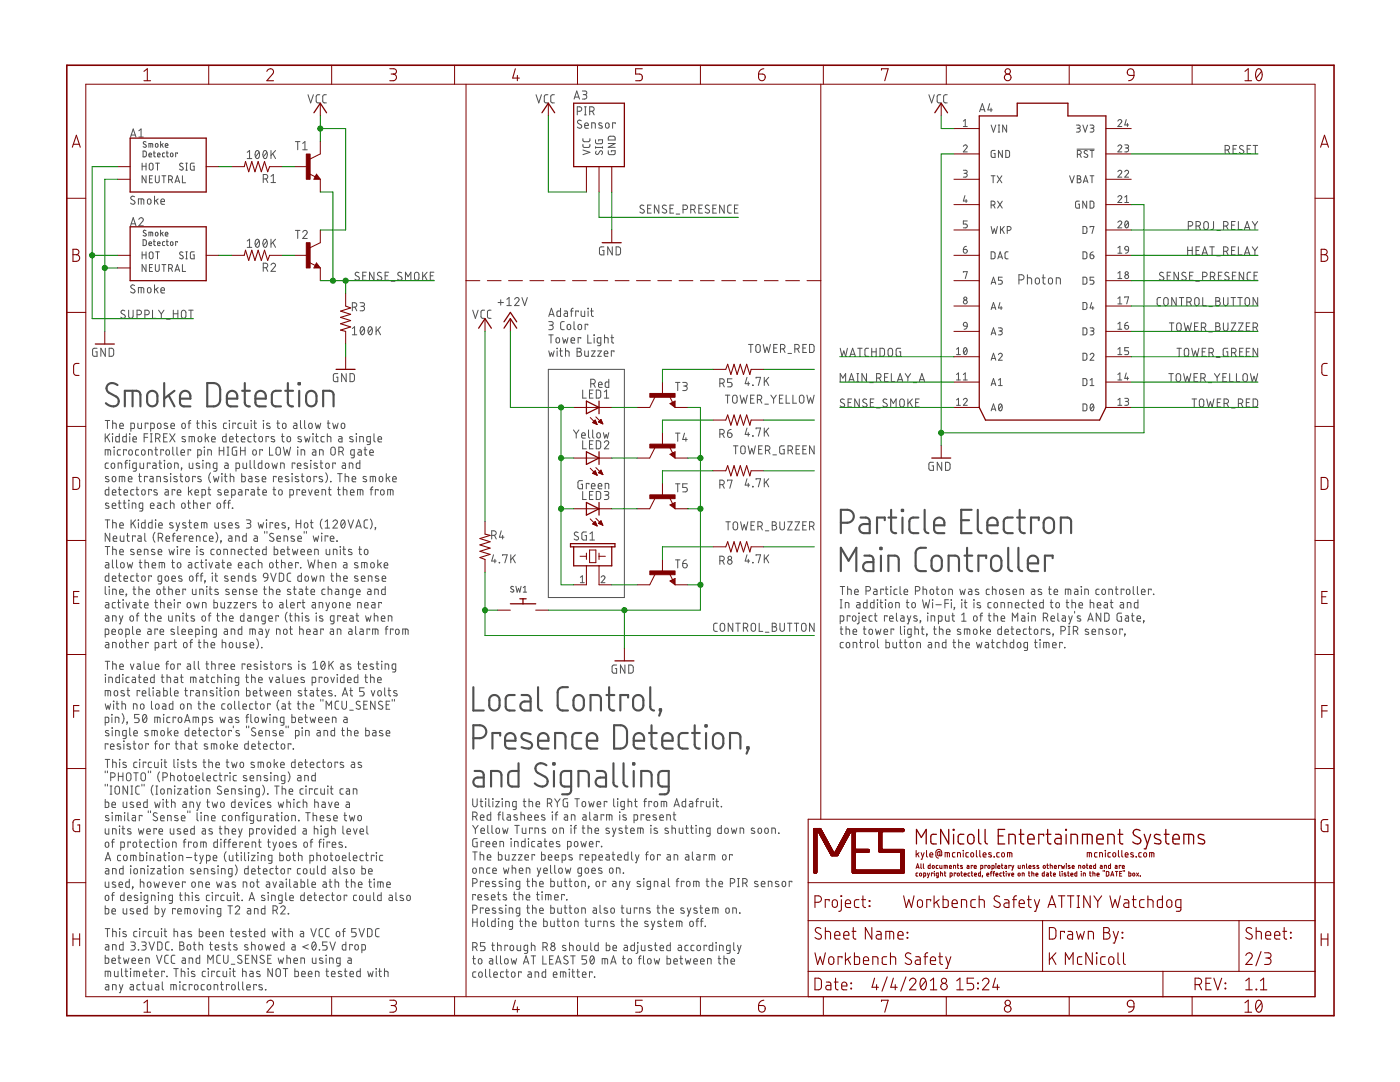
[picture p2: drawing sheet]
<svg xmlns="http://www.w3.org/2000/svg" width="279mm" height="216mm" viewBox="0 0 279 216" stroke-linecap="round" stroke-linejoin="round" font-family="sans-serif">
<g fill="none" stroke="#505050" stroke-width=".42">
<path d="M23.5 76.8a1.22 1.22 0 0 0-1.5-.3 1.22 1.22 0 0 0-.7 1.2l.2 .5 1.7 .9a1.1 1.1 0 0 1 .3 1.6 1.1 1.1 0 0 1-1.5 .3l-.9-.5M26.5 78v3.1M29.7 78.3a1.02 1.02 0 0 1 1.1-.2 1.02 1.02 0 0 1 .6 .9 1.82 1.82 0 0 1-.3 1.8 1.04 1.04 0 0 1-1.1 .2 1.04 1.04 0 0 1-.6-.9 1.8 1.8 0 0 1 .3-1.8zM32.8 76.4v4.7M33.7 78.9l1.1 2.2M34.8 78l-2 1.5M35.9 79.5h2.1a1.09 1.09 0 0 0-.7-1.5 1.09 1.09 0 0 0-1.4 1v1.5l.3 .4 .3 .2h1.5M41.4 76.4a2.59 2.59 0 0 1 2.1 .3l.3 .5 .1 .5v2.4l-.4 .7a2.51 2.51 0 0 1-2.1 .3zM45.3 79.5h2a1.09 1.09 0 0 0-.7-1.5 1.09 1.09 0 0 0-1.3 1v1.3l.2 .6 .3 .2h1.5M48.3 78h1.6M48.9 76.4v4.1l.3 .5 .7 .1M51 79.5h2a1.09 1.09 0 0 0-.7-1.5 1.09 1.09 0 0 0-1.3 1v1.5l.2 .4 .3 .2h1.5"/>
<path d="M56.1 78l-1.4 .1-.3 .3-.1 .4 .1 1.9 .4 .4h1.3M56.9 78h1.6M57.4 76.4l.1 4.1 .3 .5 .7 .1M59.6 76.4h.3v.3h-.3zM59.7 78v3.1M61.4 78.3a1.04 1.04 0 0 1 1.1-.2 1.04 1.04 0 0 1 .7 .9 1.88 1.88 0 0 1-.4 1.8 1.04 1.04 0 0 1-1.1 .2 1.04 1.04 0 0 1-.6-.9 1.98 1.98 0 0 1 .3-1.8zM24.9 81.1v-3.1h2.3l.6 .2 .2 .6v2.3M64.5 81.1v-3.1h1.5l.5 .4 .1 2.7M167.8 104.3a2.47 2.47 0 0 0 2.1-.3 1.29 1.29 0 0 0 .4-1.4 1.29 1.29 0 0 0-1.2-.9h-1.3v4.7M167.8 114v-4.7l1.6 2.6 1.5-2.6v4.7M171.7 103.3h1.3l.3 .2 .2 .3 .1 2.6h-1.2a.91 .91 0 0 1-.9-.9 .91 .91 0 0 1 .9-.9h1.2M172.5 110.9h1.2l.4 .2 .2 .3v2.6h-1.2a.9 .9 0 0 1-.9-.9 .9 .9 0 0 1 .9-.9h1.2"/>
<path d="M175.7 109.3h.2v.3h-.2zM175.8 110.9v3.1M176.6 103.8v-.5h-1.6v3.1M177.3 114v-3.1h1.5l.5 .4 .1 2.7M177.3 103.3h1.6M177.8 101.7l.1 4.1 .3 .5 .7 .1M180 101.7h.2v.3h-.2zM180.1 103.3v3.1M183.3 103.3h-1.2l-.4 .2-.2 .6v1.7l.2 .4 .5 .2h1.1M184.5 101.7l.1 4.1 .1 .4 .6 .2M184.8 109.3a1.88 1.88 0 0 0-1.8 .3l-.3 .7v2.6l.3 .8a2 2 0 0 0 1.8 .3M186.2 111.2a1.02 1.02 0 0 1 1.1-.3 1.02 1.02 0 0 1 .7 1 1.82 1.82 0 0 1-.3 1.8 1.04 1.04 0 0 1-1.2 .2 1.04 1.04 0 0 1-.6-1 1.8 1.8 0 0 1 .3-1.7z"/>
<path d="M186.4 104.8h2.1a1.08 1.08 0 0 0-.8-1.5 1.08 1.08 0 0 0-1.3 1v1.5l.2 .4 .6 .2h1.3M189.3 114v-3.1h1.5l.5 .4 .1 2.7M191.8 103.8h1.6M192.5 110.9h1.5M193 109.3v4.1l.4 .5 .6 .1M193.9 101.7h-2.1v4.7h2.1M195.1 101.7v3.9l.3 .6 .5 .2M196.8 111.4v-.5h-1.5v3.1M197 104.8h2.1a1.08 1.08 0 0 0-.7-1.5 1.08 1.08 0 0 0-1.4 1l.1 1.5 .2 .4 .5 .2h1.3M198.1 111.2a1.02 1.02 0 0 1 1.1-.3 1.02 1.02 0 0 1 .7 1 2 2 0 0 1-.3 1.8 1.05 1.05 0 0 1-1.2 .2 1.05 1.05 0 0 1-.6-1 1.86 1.86 0 0 1 .3-1.7zM201.2 109.3v4.1l.4 .5 .4 .1M202.1 103.3h-1.2l-.5 .4-.1 .4v1.7l.3 .4 .5 .2h1"/>
<path d="M203 103.3h1.5M203.2 109.3l.1 4.1 .2 .3 .5 .3M203.5 101.7v4.1l.4 .5 .6 .1M205.1 112.4h2.1a1.09 1.09 0 0 0-.6-1.5 1.09 1.09 0 0 0-1.5 .7v1.6l.2 .5 .4 .2 1.5 .1M207.3 103.8v-.5h-1.5v3.1M208.6 103.6a1.04 1.04 0 0 1 1.1-.2 1.04 1.04 0 0 1 .7 .9 1.9 1.9 0 0 1-.3 1.8 1.04 1.04 0 0 1-1.2 .2 1.04 1.04 0 0 1-.6-1 1.88 1.88 0 0 1 .3-1.7zM210.1 111.4v-.5h-1.6v3.1M211.7 106.4v-3.1h1.5l.5 .4 .1 2.7M94.5 137.1v4.7h2M97.9 139a1.02 1.02 0 0 1 1.2-.2 1.02 1.02 0 0 1 .6 .9 1.8 1.8 0 0 1-.3 1.8 1.02 1.02 0 0 1-1.1 .2 1.02 1.02 0 0 1-.7-1 1.8 1.8 0 0 1 .3-1.7zM102.7 138.7h-1.2l-.3 .2-.3 .5v1.6l.3 .6 .3 .2h1.2M104.1 138.7h1.2l.4 .2 .2 .4v2.5h-1.2a.9 .9 0 0 1-.9-.9 .9 .9 0 0 1 .9-.9h1.2"/>
<path d="M107.4 137.1v4.1l.2 .4 .6 .2M113.3 137.1a1.86 1.86 0 0 0-1.7 .3l-.3 .8v2.8l.3 .5a1.8 1.8 0 0 0 1.7 .3M114.7 139a1.04 1.04 0 0 1 1.2-.3 1.04 1.04 0 0 1 .6 1 1.98 1.98 0 0 1-.3 1.8 1.04 1.04 0 0 1-1.1 .2 1.04 1.04 0 0 1-.7-1 1.98 1.98 0 0 1 .3-1.7zM121 138.7h1.6M121.6 137.1v4.1l.3 .5 .7 .1M125.3 139.2v-.5h-1.5v3.1M126.6 139a1.02 1.02 0 0 1 1.2-.2 1.02 1.02 0 0 1 .6 .9 1.8 1.8 0 0 1-.3 1.8 1.02 1.02 0 0 1-1.1 .2 1.02 1.02 0 0 1-.7-1 1.8 1.8 0 0 1 .3-1.7zM129.8 137.1v4.1l.2 .4 .5 .2M94.5 147.3a2.47 2.47 0 0 0 2.1-.3 1.29 1.29 0 0 0 .4-1.4 1.29 1.29 0 0 0-1.2-.9h-1.3v4.7M94.7 153.8l1.4 .1 .3 .3 .1 .4v2.4h-1.1a.9 .9 0 0 1-.9-.9 .9 .9 0 0 1 .9-.9h1.1M98 157v-3.2l1.5 .1 .5 .3 .1 2.8M99.8 146.8v-.5h-1.5v3.1"/>
<path d="M100.8 147.8h2.1a1.09 1.09 0 0 0-.8-1.5 1.09 1.09 0 0 0-1.3 1v1.3l.2 .5 .6 .3h1.3M103.5 152.3v4.7l-1.7-.2-.3-.2-.1-.4 .1-2 .3-.3 .4-.1h1.3M105.9 146.5l-.4-.1a.89 .89 0 0 0-.9-.1 .89 .89 0 0 0-.5 .7l.4 .6 1.3 .5a.67 .67 0 0 1 .4 .7 .67 .67 0 0 1-.7 .6l-1.4-.3M107.4 147.8h2.1a1.08 1.08 0 0 0-.8-1.5 1.08 1.08 0 0 0-1.3 1v1.5l.2 .3 .6 .3h1.3M109.1 152.7a1.22 1.22 0 0 0-1.5-.4 1.22 1.22 0 0 0-.7 1.3l.2 .5 1.7 .9a1.1 1.1 0 0 1 .3 1.5 1.1 1.1 0 0 1-1.5 .3l-.9-.5M110.4 152.3h.3v.2h-.3zM110.6 153.8v3.2M110.8 149.4v-3.1h1.5l.5 .3 .1 2.8M114 157l-1.5-.1-.5-.3-.1-2 .1-.4 .3-.3 1.7-.1-.1 4.2a.77 .77 0 0 1-.7 .5h-1M115.4 157v-3.2h1.4l.3 .1 .3 .3 .1 2.8M116 146.3h-1.2l-.5 .3-.1 .4v1.6l.2 .5 .6 .3h1M117.1 147.8h2.1a1.08 1.08 0 0 0-.7-1.5 1.08 1.08 0 0 0-1.4 1v1.5l.2 .3 .6 .3h1.3"/>
<path d="M117.9 141.8v-3.1h1.5l.4 .4 .1 2.7M119.1 153.8l1.4 .1 .3 .3 .1 .4v2.4h-1.1a.9 .9 0 0 1-.9-.9 .9 .9 0 0 1 .9-.9h1.1M122.4 152.3v4.1l.2 .3 .6 .3M122.6 144.7a2.51 2.51 0 0 1 2.1 .3l.3 .4 .1 .6v2.4l-.4 .7a2.59 2.59 0 0 1-2.1 .3zM124.4 152.3l.1 4.1 .3 .4 .4 .2M126.3 152.3h.3v.2h-.3zM126.5 147.8h2a1.09 1.09 0 0 0-.7-1.5 1.09 1.09 0 0 0-1.3 1v1.5l.2 .3 .6 .3h1.2M126.5 153.8v3.2M128 157v-3.2h1.3l.3 .1 .3 .3 .1 2.8M129.5 146.3h1.6M130 144.7l.1 4.1 .3 .5 .7 .1M131.7 141.5h.2v.3h-.2z"/>
<path d="M131.9 141.8l-.3 1M132.2 147.8h2a1.08 1.08 0 0 0-.7-1.5 1.08 1.08 0 0 0-1.3 1v1.5l.2 .3 .5 .3h1.3M133.5 157l-1.5-.1-.5-.3-.1-2 .1-.4 .3-.3 1.7-.1-.1 4.2a.77 .77 0 0 1-.7 .5h-1M137.3 146.3h-1.3l-.4 .3-.2 .4 .1 1.8 .2 .3 .5 .3h1.1M138.1 146.3h1.6M138.6 144.7l.1 4.1 .3 .5 .7 .1M140.8 144.7h.2v.3h-.2zM140.9 146.3v3.1M142.6 146.6a1.05 1.05 0 0 1 1.1-.3 1.05 1.05 0 0 1 .7 1 1.86 1.86 0 0 1-.4 1.8 1.02 1.02 0 0 1-1.1 .2 1.02 1.02 0 0 1-.6-1 1.82 1.82 0 0 1 .3-1.7zM145.7 149.4v-3.1h1.5l.5 .3 .1 2.8M149.1 149.1h.3v.3h-.3zM149.4 149.4l-.4 1"/>
</g>
<g fill="none" stroke="#505050" stroke-width=".2">
<path d="M61.5 18.9l.5 1.6 .5-1.6M63.8 18.9h-.5l-.2 .4 .1 1.1 .6 .1M65.1 18.9h-.5l-.2 .4v1l.2 .2h.5M107 18.9l.5 1.6 .6-1.6M109.3 18.9h-.5l-.2 .4v1l.2 .2h.5M110.6 18.9h-.4l-.3 .4v1l.3 .2h.4M114.6 19.8l.5-1.6 .6 1.6M114.7 19.4h.8M116.2 18.2h.6a.36 .36 0 0 1 .3 .3 .36 .36 0 0 1-.3 .4h-.4M116.7 18.9a.44 .44 0 0 1 .4 .4 .44 .44 0 0 1-.4 .5h-.5M185.4 18.9l.5 1.6 .6-1.6M187.7 18.9h-.5l-.2 .4v1l.2 .2h.5"/>
<path d="M189 18.9h-.4l-.3 .4v1l.3 .2h.4M26.1 27.3l.5-1.6 .5 1.6M26.2 26.9h.8M26.9 39.3l-.6-.1-.2 .3 .1 .2 .6 .4a.41 .41 0 0 1 0 .6 .41 .41 0 0 1-.6 0l-.1-.2M27.7 26.1l.5-.4v1.6M27.7 27.3h.9M28.2 39.7v1.1M28.4 32.6v1.4M28.4 33.2h.7M28.6 30.1l.4 .1 .2 .1v.8l-.2 .2h-.4zM29.1 28.3h-.4l-.1 .2 .5 .4a.32 .32 0 0 1-.1 .5 .32 .32 0 0 1-.4-.1M29.1 32.6v1.4"/>
<path d="M29.1 35.1v1.4l-.7-1.4v1.4M29.5 39.8l.3-.1 .2 .1 .1 .6a.36 .36 0 0 1-.3 .4 .36 .36 0 0 1-.4-.4zM29.7 29.4v-.8l.8 .1v.7M29.7 30.9h.5a.28 .28 0 0 0-.1-.4 .28 .28 0 0 0-.4 .3l.1 .5h.4M29.8 35.7h.5M29.9 32.7l.3-.1 .2 .1 .1 .8a.38 .38 0 0 1-.3 .5 .38 .38 0 0 1-.4-.5zM30.1 28.6v.8M30.4 35.1h-.6v1.4h.6M30.6 30.5h.4M30.7 30.1v1l.3 .2M30.8 39.1v1.7M31 35.1v1a.38 .38 0 0 0 .4 .4 .38 .38 0 0 0 .4-.4v-1"/>
<path d="M31 28.8l.2-.2 .3 .2v.3l-.2 .3-.3-.1zM31.1 32.6h.7M31.1 40l.5 .8M31.4 30.9h.5a.27 .27 0 0 0-.1-.4 .27 .27 0 0 0-.4 .3l.1 .4 .4 .1M31.4 32.6v1.4M31.6 39.7l-.8 .5M32 28.2v1.2M32.3 28.9l.3 .5M32.3 35.1h.8M32.6 28.6l-.6 .4M32.7 35.1v1.4M32.9 30.5h-.4l-.1 .2v.5l.5 .1"/>
<path d="M33 29h.5a.28 .28 0 0 0-.2-.4 .28 .28 0 0 0-.3 .3l.1 .5h.4M33.2 30.5h.4M33.3 30.1v1l.3 .2M33.7 35.9h.3a.39 .39 0 0 0 .4-.4 .39 .39 0 0 0-.4-.4h-.3v1.4M34.1 30.6l.2-.1 .2 .2-.1 .5h-.4zM34.1 35.9l.3 .6M34.9 36.5l.5-1.4 .5 1.4M35 36.1h.7M35.4 30.6v-.1h-.3v.8M36.4 35.1v1.4h.6M36.5 32.7l-.5-.1-.1 .3v.2l.5 .3a.35 .35 0 0 1 .1 .5 .35 .35 0 0 1-.6-.1l-.1-.1M37.1 32.6h.3"/>
<path d="M37.1 34h.3M37.2 32.6v1.4M38.8 32.6h-.6l-.2 .3v.9l.3 .2h.5v-.8h-.3M49.3 30.4l.5-.4v1.6M49.3 31.6h.9M51.1 30.1l.3-.1a.95 .95 0 0 1 0 1.6 .98 .98 0 0 1-.3-1.5zM51.7 30.4l-.7 .9M52.5 35.7h.5a.44 .44 0 0 0 .4-.4 .44 .44 0 0 0-.4-.5h-.5v1.6M52.7 30.1l.2-.1a.95 .95 0 0 1 0 1.6 1 1 0 0 1-.2-1.5zM53.1 35.7l.3 .7M53.3 30.4l-.7 .9M54.1 30v1.6"/>
<path d="M54.1 35.2l.4-.4v1.6M54.1 36.4h.9M54.4 30.7l.6 .9M55 30l-.9 1M58.9 28.3h1M59.4 28.3v1.6M60.4 28.6l.5-.3v1.6M60.4 29.9h.9M115.2 22.2h.5a.44 .44 0 0 0 .4-.4 .44 .44 0 0 0-.4-.5h-.5v1.6M116 24.1l-.2-.1a.38 .38 0 0 0-.5 .1 .38 .38 0 0 0 .1 .5l.5 .3a.44 .44 0 0 1 0 .7 .44 .44 0 0 1-.7-.2M116.3 28.8l.1 .4 .2 .2h.9l.2-.6M116.3 27.7l.1 .4 .2 .2h.9l.2-.6"/>
<path d="M116.3 29.9l1.4 .5-1.4 .5M116.6 21.3h.4M116.6 22.9h.4M116.7 25h.7a.38 .38 0 0 0-.2-.5 .38 .38 0 0 0-.5 .4l.1 .6 .6 .1M116.8 21.3v1.6M117.7 22.2h.4a.44 .44 0 0 0 .5-.4 .44 .44 0 0 0-.5-.5h-.4v1.6M118.1 25.6v-1.1l.7 .1v1M118.2 22.2l.4 .7M118.9 27.9v.6l.1 .2h.9l.3-.2v-.6h-.7v.2M118.9 29.4h1.3M118.9 29.3v.3M119 30.2a.35 .35 0 0 0-.1 .5 .35 .35 0 0 0 .5 0l.3-.5a.38 .38 0 0 1 .6 .1 .38 .38 0 0 1-.2 .6"/>
<path d="M120.1 24.6l-.5-.1-.1 .3 .7 .4v.3l-.2 .1-.5-.1M120.2 29.3v.3M120.9 24.6l.3-.1 .3 .1 .1 .6a.36 .36 0 0 1-.4 .4 .36 .36 0 0 1-.4-.4zM121.4 30.1v.6l.2 .1 .9 .1 .2-.2 .1-.6h-.8v.2M121.4 28.6h1.4l-1.4 .8h1.4M121.5 27.3l1-.1 .2 .2 .1 .5h-1.4zM122.8 24.7v-.2h-.5v1.1M192.3 29.2a.38 .38 0 0 1 .5-.3 .38 .38 0 0 1 .1 .6l-.6 .8h.7M192.3 34h.5l.2 .2-.2 .4h-.4M192.3 24.2l.3-.3v1.4M192.3 25.3h.7M192.6 39l-.3 1.1h.7"/>
<path d="M192.6 34.6a.38 .38 0 0 1 .4 .4 .38 .38 0 0 1-.4 .3h-.3M192.8 39.8v.6M195.5 22.3l.5-1.6 .6 1.6M195.6 21.9h.8M197.5 20.7l-.4 1.2h.9M197.8 21.6v.7M197.8 35.1h.8M197.8 25l.5 1.4 .4-1.4M198.2 35.1v1.4M198.6 30h-.5l-.3 .2v.9l.2 .3h.6v-.8h-.2M199 35.1l.9 1.4M199.2 26.4h.3"/>
<path d="M199.2 25h.3M199.4 25v1.4M199.9 35.1l-.9 1.4M200 30v1.4l-.7-1.4v1.4M200.7 30l.6 .1 .2 .2v.9l-.2 .2h-.6zM200.9 25v1.4l-.8-1.4v1.4M213.5 35.1l.4 1.4 .5-1.4M214.8 25h.6l.2 .2-.2 .3-.4 .1M214.9 29.8h3.5M215 35.1l.6 .1 .1 .3-.3 .2a.38 .38 0 0 1 .4 .4 .38 .38 0 0 1-.4 .4h-.4zM215 35.7h.4M215 30.8h.4a.39 .39 0 0 0 .4-.4 .39 .39 0 0 0-.4-.4h-.4v1.4"/>
<path d="M215.2 25.6a.38 .38 0 0 1 .4 .4 .38 .38 0 0 1-.4 .4h-.4M215.5 30.8l.3 .6M216.1 25l.5 1.4 .4-1.4M216.2 36.5l.5-1.4 .4 1.4M216.3 36.1h.7M217 30.1l-.3-.1-.3 .3 .1 .3 .4 .2a.35 .35 0 0 1 .1 .6 .35 .35 0 0 1-.5-.1l-.2-.1M217.6 25h.5l.2 .2-.2 .3-.4 .1M217.6 35.1h.7M217.6 30h.7M217.9 25.6a.38 .38 0 0 1 .4 .4 .38 .38 0 0 1-.4 .4h-.3M217.9 30v1.4M217.9 35.1v1.4"/>
<path d="M223.1 24.2a.38 .38 0 0 1 .5-.3 .38 .38 0 0 1 .2 .6l-.7 .8h.8M223.1 29.2a.38 .38 0 0 1 .5-.3 .38 .38 0 0 1 .2 .6l-.7 .8h.8M223.1 34.3a.38 .38 0 0 1 .5-.3 .38 .38 0 0 1 .2 .6l-.7 .7h.8M223.1 39.3a.38 .38 0 0 1 .5-.3 .38 .38 0 0 1 .2 .6l-.7 .8h.8M224.5 28.9h.6l.1 .2-.1 .4h-.5M224.5 34.3a.38 .38 0 0 1 .5-.3 .38 .38 0 0 1 .1 .6l-.6 .7h.7M224.5 39.3l.4-.3v1.4M224.8 23.9l-.3 1h.7M224.9 29.5a.39 .39 0 0 1 .3 .4 .39 .39 0 0 1-.3 .4h-.4M225 24.6v.7M244.5 29.9h.4a.46 .46 0 0 0 .5-.4 .46 .46 0 0 0-.5-.5h-.4v1.6M245 29.9l.4 .7"/>
<path d="M246.1 29.7h.5M246.8 29h-.7v1.6h.7M248.1 29.2l-.2-.1a.37 .37 0 0 0-.5 .1 .37 .37 0 0 0 .2 .5l.5 .3a.37 .37 0 0 1 .1 .5 .37 .37 0 0 1-.5 .1l-.4-.2M248.9 29.7h.5M249.6 29h-.7v1.6h.7M250.1 29h.9M250.5 29v1.6M26.1 45.1l.5-1.7 .5 1.7M26.2 44.7h.8M26.9 57l-.4-.2-.3 .1-.1 .3 .1 .2 .6 .4a.44 .44 0 0 1-.1 .7 .44 .44 0 0 1-.6-.3M27.6 58.5v-1.1l1 .1 .1 1M27.6 40.8v-1.1l1 .1 .1 1"/>
<path d="M27.7 43.8a.44 .44 0 0 1 .6-.3 .44 .44 0 0 1 .2 .7l-.8 .9h.9M28.2 57.4v1.1M28.4 50.2v1.4M28.4 50.9h.7M28.6 47.8l.4 .1 .2 .1v.8l-.2 .2h-.4zM29.1 46h-.4l-.1 .2 .5 .4a.32 .32 0 0 1-.1 .5 .32 .32 0 0 1-.4-.2M29.1 50.2v1.4M29.1 52.8v1.4l-.7-1.4v1.4M29.5 57.5l.3-.1 .2 .1 .1 .6a.36 .36 0 0 1-.3 .4 .36 .36 0 0 1-.4-.4zM29.7 47.1v-.8l.8 .1v.7M29.7 48.6h.5a.28 .28 0 0 0-.1-.4 .28 .28 0 0 0-.4 .3l.1 .5h.4M29.8 53.4h.5"/>
<path d="M29.9 50.4l.3-.2 .2 .2 .1 .9a.38 .38 0 0 1-.3 .3 .38 .38 0 0 1-.4-.3zM30.1 46.3v.8M30.4 52.8h-.6v1.4h.6M30.6 48.2h.4M30.7 47.8v1l.3 .2M30.8 56.8v1.7M31 52.8v1a.38 .38 0 0 0 .4 .4 .38 .38 0 0 0 .4-.4v-1M31.1 50.2h.7M31.1 46.4h.3l.1 .2v.4l-.2 .1-.3-.1zM31.1 57.7l.5 .8M31.4 48.6h.5a.27 .27 0 0 0-.1-.4 .27 .27 0 0 0-.4 .3l.1 .5h.4M31.4 50.2v1.4"/>
<path d="M31.6 57.4l-.8 .5M32 45.9v1.2M32.1 57.9h.7a.38 .38 0 0 0-.2-.5 .38 .38 0 0 0-.5 .3l.1 .7 .6 .1M32.1 40.2h.7a.38 .38 0 0 0-.2-.5 .38 .38 0 0 0-.5 .3l.1 .7 .6 .1M32.3 46.5l.3 .6M32.3 52.8h.8M32.6 46.3l-.6 .4M32.7 52.8v1.4M32.9 48.2l-.4 .1-.1 .1 .1 .6h.4M33 46.7h.5a.28 .28 0 0 0-.2-.4 .28 .28 0 0 0-.3 .3l.1 .5h.4M33.2 48.2h.4M33.3 47.8v1l.3 .2"/>
<path d="M33.7 53.6h.3a.38 .38 0 0 0 .4-.4 .38 .38 0 0 0-.4-.4h-.3v1.4M34.1 48.3l.4 .1v.5l-.2 .1-.3-.1zM34.1 53.6l.3 .6M34.9 54.2l.5-1.4 .5 1.4M35 53.8h.7M35.4 48.3v-.1h-.3v.8M36.4 52.8v1.4h.6M36.5 50.4l-.5-.1-.1 .3 .1 .2 .4 .3a.38 .38 0 0 1 0 .6 .38 .38 0 0 1-.6-.2M37.1 50.2h.3M37.1 51.6h.3M37.2 50.2v1.4M38.8 50.2l-.6 .1-.2 .1v.9l.2 .3h.6v-.7h-.3"/>
<path d="M49.3 48.1l.5-.4v1.7M49.3 49.4h.9M51.1 47.8l.3-.1a.97 .97 0 0 1 0 1.7 1 1 0 0 1-.3-1.6zM51.7 48.1l-.7 .9M52.5 53.4h.5a.46 .46 0 0 0 .4-.4 .46 .46 0 0 0-.4-.5h-.5v1.6M52.7 47.8l.2-.1a.97 .97 0 0 1 0 1.7 1.02 1.02 0 0 1-.2-1.6zM53.1 53.4l.3 .7M53.3 48.1l-.7 .9M54.1 52.9a.44 .44 0 0 1 .6-.4 .44 .44 0 0 1 .1 .7l-.7 .9h.9M54.1 47.7v1.7M54.4 48.4l.6 1M55 47.7l-.9 1"/>
<path d="M58.9 46h1M59.4 46v1.6M60.4 46.3a.44 .44 0 0 1 .6-.3 .44 .44 0 0 1 .2 .7l-.8 .9h.9M71.6 54.4h-.1a.38 .38 0 0 0-.6 .1 .38 .38 0 0 0 .2 .5l.4 .2a.4 .4 0 0 1 .1 .7 .4 .4 0 0 1-.6-.1l-.2-.1M72.4 55h.5M73.1 54.3h-.7v1.6h.7M74.6 54.3v1.6l-.9-1.6v1.6M76.1 54.4h-.2a.37 .37 0 0 0-.5 .1 .37 .37 0 0 0 .1 .5l.5 .2a.38 .38 0 0 1 .1 .6 .38 .38 0 0 1-.5 .1l-.3-.2M76.9 55h.5M77.6 54.3h-.7v1.6h.7M78.1 56.1h.7M80.2 54.4h-.2a.38 .38 0 0 0-.6 .1 .38 .38 0 0 0 .2 .5l.5 .2a.4 .4 0 0 1 0 .7 .4 .4 0 0 1-.6-.1l-.2-.1"/>
<path d="M80.9 55.9v-1.6l.5 .9 .6-.9v1.6M82.8 54.4l.4-.1 .3 .1 .1 1.1a.44 .44 0 0 1-.4 .4 .44 .44 0 0 1-.5-.4zM84.3 54.3v1.6M84.7 54.9l.5 1M85.2 54.3l-.9 1M85.9 55h.5M86.6 54.3h-.7v1.6h.7M99.9 59.8v1.1M101.2 59.7l.4-.3v1.6M102.7 59.7a.44 .44 0 0 1 .6-.3 .44 .44 0 0 1 .2 .7l-.8 .9h.9M104.2 59.4l.5 1.6 .5-1.6M120.5 49.3h-.7l-.1 .2-.1 1 .2 .3 .7 .1v-.9h-.3"/>
<path d="M122.2 49.3v1.6l-.9-1.6v1.6M123 49.3h.6l.2 .2v.9l-.2 .4-.6 .1zM128.5 41a.41 .41 0 0 0-.6 0 .41 .41 0 0 0 0 .6l.5 .2a.44 .44 0 0 1 0 .7 .44 .44 0 0 1-.7-.2M129.2 41.6h.6M130 40.9h-.8v1.6h.8M131.5 40.9v1.6l-.9-1.6v1.6M133 41l-.6-.1-.2 .4 .1 .2 .6 .3a.4 .4 0 0 1 0 .7 .4 .4 0 0 1-.6-.1l-.2-.1M133.7 41.6h.6M134.4 40.9h-.7v1.6h.7M134.9 42.7h.8M136.3 41.8h.5a.44 .44 0 0 0 .4-.4 .44 .44 0 0 0-.4-.5h-.5v1.6M137.9 41.8h.4a.44 .44 0 0 0 .5-.4 .44 .44 0 0 0-.5-.5h-.4v1.6"/>
<path d="M138.4 41.8l.4 .7M139.5 41.6h.5M140.2 40.9h-.7v1.6h.7M141.5 41a.41 .41 0 0 0-.6 0 .41 .41 0 0 0 0 .6l.5 .2a.44 .44 0 0 1 0 .7 .44 .44 0 0 1-.7-.2M142.3 41.6h.5M143 40.9h-.7v1.6h.7M144.5 40.9v1.6l-.9-1.6v1.6M145.9 40.9h-.5l-.2 .4v1l.2 .2h.5M146.6 41.6h.5M147.3 40.9h-.7v1.6h.7M192.3 49.8h.4a.39 .39 0 0 1 .3 .4 .39 .39 0 0 1-.4 .3 .39 .39 0 0 1-.3-.4zM192.3 54.4v-.2h.7l-.4 1.4"/>
<path d="M192.9 49.1l-.4 .2-.2 .5M193 44.1h-.7v.6h.4a.39 .39 0 0 1 .3 .4 .39 .39 0 0 1-.3 .4h-.4M197.8 40.9h.4a.39 .39 0 0 0 .4-.4 .39 .39 0 0 0-.4-.4h-.4v1.4M197.8 50.2l.6 .1 .2 .2v.9l-.2 .2h-.6zM197.8 45.2l.3 1.4 .3-.9 .3 .9 .4-1.4M197.8 56.7l.5-1.4 .4 1.4M197.9 56.3h.7M198.3 40.9l.3 .6M199.1 40.1l.9 1.4M199.1 51.6l.5-1.4 .5 1.4M199.3 51.3h.7M199.7 45.2v1.4"/>
<path d="M200 45.7l.4 .9M200 55.3h-.7v.6h.4a.4 .4 0 0 1 .3 .4 .4 .4 0 0 1-.3 .4h-.4M200 40.1l-.9 1.4M200.4 45.2l-.7 .8M201 46h.4a.39 .39 0 0 0 .4-.4 .39 .39 0 0 0-.4-.4h-.4v1.4M201.2 50.2l-.4 .1-.2 .3v.9l.2 .1h.4M203.3 55.9a.88 .88 0 0 0 1-.3l.1-.4-.2-.3-.9-.1v1.9M205 55.4l.7 .1 .1 .1 .1 1.1M205 54.8v1.9M206.7 55.6l.3-.2 .3 .2 .2 .7a.42 .42 0 0 1-.5 .4 .42 .42 0 0 1-.4-.4zM208 55.4h.6M208.2 54.8v1.7l.4 .2"/>
<path d="M209.3 55.6l.3-.2 .3 .2 .2 .7a.41 .41 0 0 1-.5 .4 .41 .41 0 0 1-.4-.4zM210.8 56.7v-1.3l.6 .1 .2 .1v1.1M215.4 40.1l-.6 .1-.1 .1v.9l.1 .3h.6v-.8h-.2M216.1 45.2h.6l.2 .2v1l-.2 .2h-.6zM216.1 50.2l.6 .1 .2 .2v.9l-.2 .2h-.6zM216.1 55.3h.6l.2 .2v1l-.2 .2h-.6zM216.9 40.1v1.4l-.8-1.4v1.4M217.6 40.1l.5 .1 .2 .2v.9l-.2 .2h-.5zM217.6 50.9h.4a.39 .39 0 0 1 .3 .4 .39 .39 0 0 1-.4 .3 .39 .39 0 0 1-.3-.3zM217.6 45.4v-.2h.7l-.4 1.4M218.2 50.2l-.5 .3-.1 .4M218.3 55.3h-.7v.6h.4a.4 .4 0 0 1 .3 .4 .4 .4 0 0 1-.3 .4h-.4"/>
<path d="M223.1 44.4a.38 .38 0 0 1 .5-.3 .38 .38 0 0 1 .2 .6l-.7 .8h.8M223.1 49.4l.4-.3v1.4M223.1 54.5l.4-.3v1.4M223.1 59.6l.4-.4v1.4M223.1 50.5h.8M223.1 55.6h.8M224.5 59.4v-.2h.7l-.3 1.4M224.5 40.4h.7M224.6 49.3l.3-.2 .2 .2 .1 .6-.6-.1zM224.6 44.2l.3-.1a.81 .81 0 0 1 0 1.4 .85 .85 0 0 1-.3-1.3zM225.2 44.4l-.7 .8M225.2 49.9l-.1 .4-.5 .2"/>
<path d="M231.6 59.4h-.4l-.3 .3 .1 1.1 .2 .2h.4M232.2 54.4h-.2a.37 .37 0 0 0-.5 .1 .37 .37 0 0 0 .1 .5l.5 .2a.38 .38 0 0 1 .1 .6 .38 .38 0 0 1-.5 .1l-.3-.2M232.4 59.5l.3-.1 .3 .1 .1 1a.44 .44 0 0 1-.4 .5 .44 .44 0 0 1-.5-.5zM232.9 55h.6M233.7 54.3h-.8v1.6h.8M234.7 59.4v1.6l-.9-1.6v1.6M235.2 54.3v1.6l-.9-1.6v1.6M235.4 59.4h.8M235.8 59.4v1.6M236.6 54.4l-.5-.1-.2 .4 .1 .2 .6 .3a.38 .38 0 0 1 .1 .6 .38 .38 0 0 1-.5 .1l-.4-.2M237 50h.9M237 49.3v1.6"/>
<path d="M237.2 45.1h.4a.46 .46 0 0 0 .4-.4 .46 .46 0 0 0-.4-.5h-.4v1.6M237.4 55h.5M237.9 49.3v1.6M238.1 54.3h-.7v1.6h.7M238.5 59.5l.4-.1 .3 .1 .1 1a.44 .44 0 0 1-.4 .5 .44 .44 0 0 1-.5-.5zM238.6 56.1h.8M238.7 45.1h.4a.46 .46 0 0 0 .5-.4 .46 .46 0 0 0-.5-.5h-.4v1.6M238.7 50h.5M239.2 45.1l.4 .7M239.4 49.3h-.7v1.6h.7M239.9 50.9l.5-1.6 .6 1.6M240 55.2h.5a.44 .44 0 0 0 .4-.4 .44 .44 0 0 0-.4-.5h-.5v1.6"/>
<path d="M240 59.4v1.6h.7M240 50.5h.8M240.4 44.3l.3-.1 .3 .1 .2 .3v.8a.46 .46 0 0 1-.5 .4 .46 .46 0 0 1-.5-.4zM241.4 49.3h.9M241.6 55.2h.4a.44 .44 0 0 0 .5-.4 .44 .44 0 0 0-.5-.5h-.4v1.6M241.9 49.3v1.6M242.1 55.2l.4 .7M242.2 44.2l-.1 1.4-.1 .2h-.4M242.6 59.4h.5a.36 .36 0 0 1 .3 .3 .36 .36 0 0 1-.3 .4 .44 .44 0 0 1 .4 .4 .44 .44 0 0 1-.4 .5h-.5zM242.8 51.1h.7M242.8 46h.7M243.2 55h.5"/>
<path d="M243.9 54.3h-.7v1.6h.7M244.2 59.4v1.1a.44 .44 0 0 0 .4 .5 .44 .44 0 0 0 .5-.5v-1.1M244.2 50.1h.4a.44 .44 0 0 0 .5-.4 .44 .44 0 0 0-.5-.4h-.4v1.6M244.2 45.1h.4a.46 .46 0 0 0 .5-.4 .46 .46 0 0 0-.5-.5h-.4v1.6M244.7 50.1l.4 .8M244.7 45.1l.4 .7M245.2 54.4h-.2a.38 .38 0 0 0-.5 .1 .38 .38 0 0 0 .1 .5l.5 .2a.4 .4 0 0 1 .1 .7 .4 .4 0 0 1-.6-.1l-.2-.1M245.7 59.4h.9M245.8 50h.5M245.8 44.9h.5M246 55h.5M246.1 59.4v1.6"/>
<path d="M246.5 49.3h-.7v1.6h.7M246.5 44.2h-.7v1.6h.7M246.7 54.3h-.7v1.6h.7M247 59.4h.9M247.1 49.3v1.6h.8M247.1 44.2v1.6h.8M247.5 59.4v1.6M248.2 54.3v1.6l-.9-1.6v1.6M248.3 50.9l.6-1.6 .5 1.6M248.3 45.8l.6-1.6 .5 1.6M248.5 50.5h.8M248.5 45.4h.8"/>
<path d="M248.6 59.5l.3-.1 .3 .1 .2 .3v.7a.46 .46 0 0 1-.5 .5 .46 .46 0 0 1-.4-.5zM249.6 54.3h-.5l-.2 .4v1l.2 .2h.5M249.9 49.3l.5 .7M249.9 44.2l.5 .8M250.3 55h.5M250.4 45v.8M250.4 50v.9M251 54.3h-.7v1.6h.7M251 59.4v1.6l-.9-1.6v1.6M251 49.3l-.6 .7M251 44.2l-.6 .8M19.4 69.5h-.7l-.2 .2v1l.2 .4h.7v-.9h-.3"/>
<path d="M21 69.5v1.6l-.9-1.6v1.6M21.8 69.5h.6l.2 .3 .1 .9-.3 .4h-.6zM24.9 62l-.4-.1-.2 .1-.1 .3v.2l.6 .3a.38 .38 0 0 1 .1 .6 .38 .38 0 0 1-.5 .1l-.3-.2M25.7 61.9v1.2a.44 .44 0 0 0 .4 .4 .44 .44 0 0 0 .5-.4v-1.2M27.3 62.8h.5a.46 .46 0 0 0 .4-.5 .46 .46 0 0 0-.4-.4h-.5v1.6M28.9 62.8h.5a.46 .46 0 0 0 .4-.5 .46 .46 0 0 0-.4-.4h-.5v1.6M30.4 61.9v1.6h.8M31.6 61.9l.6 .8M32.2 62.7v.8M32.7 61.9l-.5 .8M33.2 63.7h.8M34.6 61.9v1.6"/>
<path d="M34.6 62.6h.9M35.5 61.9v1.6M36.3 62l.3-.1 .5 .3a1.33 1.33 0 0 1-.1 1.2l-.4 .1-.4-.3v-.8zM37.7 61.9h.8M38.1 61.9v1.6M67.4 74.5l-.7 .1-.2 .2v1l.2 .3 .7 .1v-.9h-.3M69.1 74.5v1.7l-.9-1.7v1.7M69.8 74.5l.7 .1 .2 .2v.9l-.2 .4-.7 .1zM70.3 61.3h.5a.44 .44 0 0 0 .4-.4 .44 .44 0 0 0-.4-.5h-.5v1.6M70.3 65.6l.5-.4v1.6M70.3 66.8h.9M70.8 61.3l.4 .7"/>
<path d="M71.9 60.4h.5a.36 .36 0 0 1 .3 .4 .36 .36 0 0 1-.3 .3h-.4M72.1 65.3l.2-.1a.95 .95 0 0 1 0 1.6 1 1 0 0 1-.2-1.5zM72.3 61.1a.44 .44 0 0 1 .4 .5 .44 .44 0 0 1-.4 .4h-.4M72.7 65.6l-.7 .8M73.6 65.3l.3-.1a.95 .95 0 0 1 0 1.6 1.02 1.02 0 0 1-.3-1.5zM74.2 65.6l-.7 .8M75.1 65.2v1.6M75.4 65.8l.5 1M75.9 65.2l-.8 1M94.3 61.9l.6 1.6 .5-1.6M96.7 61.9h-.5l-.2 .4v1l.2 .2h.5M98 61.9h-.5l-.2 .4v1l.2 .2h.5"/>
<path d="M99.4 60.4h1.1M101.2 61h.8M109.4 73.7h15.2v45.5h-15.2zM109.5 64.2h.5a.36 .36 0 0 1 .4 .3 .36 .36 0 0 1-.4 .4h-.3M109.5 63.1l.5-1.6 .6 1.6M109.5 66.8h.9M109.5 70l.3 1.1 .2-.7 .3 .7 .3-1.1M109.6 62.7h.8M110 64.9a.44 .44 0 0 1 .4 .4 .44 .44 0 0 1-.4 .5h-.5M110 66.8v1.7M111.1 67.5l.2-.1 .3 .1 .1 .6a.36 .36 0 0 1-.4 .4 .36 .36 0 0 1-.3-.4zM111.1 69.5l.1 .1z"/>
<path d="M111.2 70v1.1M111.7 70h.5M111.9 61.5v1.6h-.6l-.2-.2 .1-.8h.7M111.9 69.5v1.4l.3 .2M112.3 67.4l.2 1.1 .3-.8 .3 .8 .2-1.1M112.6 64.2h-.5l-.2 .3v1.1l.2 .2h.5M112.6 62.1h.5l.2 .2v.8h-.6l-.2-.2 .1-.3 .7-.1M112.9 70l.6 .2 .1 .9M112.9 69.5v1.6M113.3 64.8l.2-.1 .3 .1 .1 .6a.36 .36 0 0 1-.4 .4 .36 .36 0 0 1-.3-.4zM113.9 62.1h.5M114 67.9h.7a.38 .38 0 0 0-.3-.5 .38 .38 0 0 0-.4 .3v.7l.7 .1"/>
<path d="M114.4 61.5l-.4 .3v1.3M114.6 64.2v1.3l.2 .3M115.2 69.5h.4a.36 .36 0 0 1 .4 .3 .36 .36 0 0 1-.4 .4 .44 .44 0 0 1 .5 .5 .44 .44 0 0 1-.5 .4h-.4zM115.2 70.2h.4M115.4 62.2v-.1h-.5v1M115.5 64.8l.2-.1 .3 .1 .1 .6a.36 .36 0 0 1-.4 .4 .36 .36 0 0 1-.3-.4zM115.9 67.5v-.1h-.5v1.1M116 62.1v.9l.2 .1h.5v-1M116.3 77.8v1.6h.7M116.7 70v.9l.3 .2h.4v-1.1M117.3 64.9v-.2h-.5v1.1M117.3 66.8v1.7h.7"/>
<path d="M117.3 61.5l.1 .1zM117.4 62.1v1M117.6 78.5h.6M117.9 62.1h.5M117.9 76.6h.5a.46 .46 0 0 0 .4-.5 .46 .46 0 0 0-.4-.4h-.5v1.6M118 61.5l.1 1.5 .3 .1M118 70h.8l-.8 1.1h.8M118.4 77.8h-.8v1.6h.8M118.4 76.6l.4 .7M118.5 66.8l.1 .1zM118.6 67.4v1.1M119 77.8l.6 .1 .3 .2v1.1l-.3 .2h-.6z"/>
<path d="M119.3 70h.7l-.7 1.1h.7M119.4 76.8h.8a.38 .38 0 0 0-.3-.6 .38 .38 0 0 0-.5 .4l.1 .6 .7 .1M119.9 68.5l-.5-.1-.2-.1 .1-.9h.6v1.5l-.6 .1M120.6 70.6h.7a.38 .38 0 0 0-.2-.6 .38 .38 0 0 0-.5 .4l.1 .6 .6 .1M120.6 78.2l.5-.4v1.6M120.6 79.4h.9M120.6 67.4l.7 .1 .1 1M120.6 66.8v1.7M121.5 75.7v1.6h-.6l-.1-.3v-.6l.1-.2h.6M121.9 67.4h.6M122.1 66.8v1.5l.4 .2M122.5 70.2v-.2h-.5v1.1"/>
<path d="M134.8 76.3h.9M135.3 76.3v1.6M136.2 76.3h.6a.36 .36 0 0 1 .4 .4 .36 .36 0 0 1-.4 .3h-.4M136.7 77a.46 .46 0 0 1 .5 .5 .46 .46 0 0 1-.5 .4h-.5M143.7 76.5h.4a.44 .44 0 0 0 .4-.5 .44 .44 0 0 0-.4-.4h-.4v1.6M144.2 76.5l.3 .7M144.8 78.8h.8M145.2 78.8v1.7M146.1 75.6h-.9v.7h.5a.45 .45 0 0 1 .4 .5 .45 .45 0 0 1-.4 .4h-.5M146.3 79l.4-.2 .3 .2 .1 1a.46 .46 0 0 1-.4 .5 .46 .46 0 0 1-.5-.5v-.7zM147.7 78.8l.4 1.7 .3-1.1 .4 1.1 .3-1.7M149.1 75.3l-.4 1.3h.9"/>
<path d="M149.3 76.2v.7M149.4 68.7h.9M149.8 79.6h.5M149.8 68.7v1.6M150.2 76.8l.1 .1zM150.5 78.8h-.7v1.7h.7M150.9 75.5v-.2h.9l-.5 1.6M151 68.9l.3-.2 .3 .2 .1 1a.44 .44 0 0 1-.4 .4 .44 .44 0 0 1-.5-.4zM151.2 79.7h.4a.44 .44 0 0 0 .4-.4 .44 .44 0 0 0-.4-.5h-.4v1.7M151.7 79.7l.3 .8M152.3 68.7l.4 1.6 .3-1 .4 1 .4-1.6M152.5 75.3v1.6"/>
<path d="M152.9 75.9l.5 1M153.4 75.3l-.9 1M153.8 78.8l.6 .8M154.4 79.6v.9M154.4 69.4h.6M154.9 78.8l-.5 .8M155.1 68.7h-.7v1.6h.7M155.6 79.6h.5M155.8 69.6h.4a.44 .44 0 0 0 .5-.4 .44 .44 0 0 0-.5-.5h-.4v1.6M156.3 78.8h-.7v1.7h.7M156.3 69.6l.4 .7M156.9 78.8v1.7h.7"/>
<path d="M157.2 70.5h.8M158.2 78.8v1.7h.8M158.6 69.6h.5a.44 .44 0 0 0 .4-.4 .44 .44 0 0 0-.4-.5h-.5v1.6M159.2 69.6l.3 .7M159.7 79l.3-.2 .3 .2 .1 .3v.7a.46 .46 0 0 1-.4 .5 .46 .46 0 0 1-.5-.5zM160.2 69.4h.6M161 68.7h-.8v1.6h.8M161 78.8l.4 1.7 .4-1.1 .3 1.1 .4-1.7M161.6 68.7h.6l.2 .3 .1 .9-.3 .4h-.6zM167.7 76.2v-1.7l.5 .9 .6-.9v1.7M167.7 69.5l.3 1.6 .4-1.1 .4 1.1 .3-1.6M168.5 79.7a.41 .41 0 0 0-.6-.1 .41 .41 0 0 0-.1 .6l.6 .3a.44 .44 0 0 1-.1 .7 .44 .44 0 0 1-.6-.2"/>
<path d="M169.4 76.2l.5-1.7 .6 1.7M169.5 75.8h.8M169.6 71.1l.6-1.6 .5 1.6M169.8 70.7h.8M170 79.6h-.8v1.6h.8M171 76.2h.4M171 74.5h.4M171.2 69.5h.9M171.2 74.5v1.7M171.5 79.6v1.6l-.9-1.6v1.6M171.6 69.5v1.6M172.9 74.5v1.7l-.9-1.7v1.7"/>
<path d="M173 79.7a.41 .41 0 0 0-.6-.1 .41 .41 0 0 0-.1 .6l.6 .3a.44 .44 0 0 1-.1 .7 .44 .44 0 0 1-.7-.2M173.3 69.5h-.5l-.2 .3v1.1l.2 .2h.5M173.6 76.3h.7M174 70.2h.9M174 69.5v1.6M174.4 79.6h-.7v1.6h.7M174.9 69.5v1.6M174.9 75.4h.5a.44 .44 0 0 0 .4-.4 .44 .44 0 0 0-.4-.5h-.5v1.7M175.5 75.4l.3 .8M175.6 69.5h.7l.2 .3v.9l-.2 .4h-.7zM176.5 75.3h.6M177 79.7a.41 .41 0 0 0-.6-.1 .41 .41 0 0 0-.1 .6l.6 .3a.44 .44 0 0 1-.1 .7 .44 .44 0 0 1-.6-.2"/>
<path d="M177.2 74.5h-.7v1.7h.7M177.4 69.6l.3-.1 .3 .1 .1 1.1a.46 .46 0 0 1-.4 .4 .46 .46 0 0 1-.5-.4v-.8zM177.9 74.5v1.7h.7M179.1 76.2l.5-1.7 .6 1.7M179.2 75.8h.8M179.7 79.7l.3-.1 .3 .1 .2 .4v.7a.46 .46 0 0 1-.5 .4 .46 .46 0 0 1-.4-.4zM179.7 69.5h-.6l-.2 .2-.1 1 .3 .4h.6v-.9h-.2M180.7 74.5l.5 .8M181.2 75.3v.9M181.2 79.6v1.6M181.7 74.5l-.5 .8M182.1 79.6l-.9 1"/>
<path d="M182.2 76.3h.7M183.5 79.6h-.8v1.6h.8M183.5 76.2l.5-1.7 .5 1.7M183.6 75.8h.8M190.9 69.7l.4-.3v1.4M190.9 74.7l.4-.3v1.4M190.9 79.8l.4-.3v1.4M190.9 70.8h.8M190.9 75.8h.8M192.3 79.8a.38 .38 0 0 1 .5-.3 .38 .38 0 0 1 .1 .6l-.6 .8h.7M192.3 74.7l.3-.3v1.4M192.3 75.8h.7"/>
<path d="M192.4 64.4l.2-.1 .3 .1 .1 .7-.7-.1zM192.4 69.5l.2-.1a.81 .81 0 0 1 0 1.4 .91 .91 0 0 1-.2-1.3zM193 69.7l-.7 .7M193 65.1l-.2 .5-.4 .1M197.8 61.8l.5-1.4 .4 1.4M197.8 66.8l.5-1.4 .4 1.4M197.8 71.9l.5-1.4 .4 1.4M197.8 76.9l.5-1.4 .4 1.4M197.9 76.6h.7M197.9 61.4h.7M197.9 66.5h.7M197.9 71.5h.7"/>
<path d="M199.3 65.4h.6l.1 .3-.1 .3h-.5M199.3 70.8a.38 .38 0 0 1 .5-.3 .38 .38 0 0 1 .1 .6l-.6 .8h.7M199.3 76.9h.7M199.3 75.8l.3-.3v1.4M199.6 60.4l-.3 1h.7M199.6 66a.39 .39 0 0 1 .4 .4 .39 .39 0 0 1-.4 .4h-.3M199.8 61.2v.6M216.1 60.4h.6l.2 .2v.9l-.2 .2-.6 .1zM216.1 65.4h.6l.2 .3v.9l-.2 .2h-.6zM216.1 70.5h.6l.2 .2v.9l-.2 .2-.6 .1zM216.1 75.5l.6 .1 .2 .2v.9l-.2 .2h-.6zM217.6 65.4h.5l.2 .3-.2 .3h-.4"/>
<path d="M217.6 70.8a.38 .38 0 0 1 .5-.3 .38 .38 0 0 1 .1 .6l-.6 .8h.7M217.6 75.8l.3-.3v1.4M217.6 76.9h.7M217.9 60.4l-.3 1h.7M217.9 66a.39 .39 0 0 1 .4 .4 .39 .39 0 0 1-.4 .4h-.3M218.1 61.2v.6M223.1 70.8h.8M223.1 75.8h.8M223.1 64.6l.4-.3v1.4M223.1 69.7l.4-.3v1.4M223.1 74.7l.4-.3v1.4M223.1 79.8l.4-.3v1.4"/>
<path d="M223.1 60.6h.8M223.1 65.7h.8M224.5 64.9h.4a.39 .39 0 0 1 .3 .5 .39 .39 0 0 1-.4 .3 .39 .39 0 0 1-.3-.4zM224.5 79.5h.4l.3 .2-.1 .4h-.5M224.8 74.4l-.3 1.1h.7M225 75.2v.6M225.1 64.3l-.5 .3-.1 .3M225.2 69.4h-.7v.6h.4a.39 .39 0 0 1 .3 .4 .39 .39 0 0 1-.3 .4h-.4M233.3 74.5h.9M233.4 64.4h.9M233.7 74.5v1.7M233.8 64.4v1.6"/>
<path d="M234.8 74.7l.4-.2 .3 .2 .1 .3v.7a.46 .46 0 0 1-.4 .5 .46 .46 0 0 1-.5-.5zM234.9 69.5h.9M234.9 64.6l.4-.2 .3 .2 .1 .3v.7a.46 .46 0 0 1-.4 .4 .46 .46 0 0 1-.5-.4zM235.3 69.5v1.6M236.2 74.5l.4 1.7 .3-1.1 .4 1.1 .4-1.7M236.3 64.4l.4 1.6 .3-1 .4 1 .4-1.6M236.5 69.6l.3-.1 .3 .1 .1 1.1a.44 .44 0 0 1-.4 .4 .44 .44 0 0 1-.5-.4zM236.9 60.3h.4a.44 .44 0 0 0 .5-.5 .44 .44 0 0 0-.5-.4h-.4v1.6M237.4 60.3l.4 .7M237.8 69.5l.4 1.6 .3-1.1 .4 1.1 .4-1.6M237.9 79.6h.9M238.3 75.3h.5"/>
<path d="M238.3 79.6v1.6M238.4 65.2h.6M239 74.5h-.7v1.7h.7M239.1 64.4h-.7v1.6h.7M239.5 79.7l.3-.1 .3 .1 .1 1.1a.44 .44 0 0 1-.4 .4 .44 .44 0 0 1-.4-.4zM239.6 75.4h.5a.44 .44 0 0 0 .5-.4 .44 .44 0 0 0-.5-.5h-.5v1.7M239.8 65.3h.4a.44 .44 0 0 0 .5-.4 .44 .44 0 0 0-.5-.5h-.4v1.6M239.9 70.2h.6M240.2 75.4l.4 .8M240.3 65.3l.4 .7M240.6 69.5h-.7v1.6h.7M240.8 79.6l.4 1.6 .4-1.1 .3 1.1 .4-1.6"/>
<path d="M241.1 76.3h.8M241.2 66.2h.8M241.3 61.2h.7M241.3 70.4h.4a.44 .44 0 0 0 .5-.5 .44 .44 0 0 0-.5-.4h-.4v1.6M241.8 70.4l.4 .7M242.4 74.5l.5 .8M242.6 64.4h.5a.36 .36 0 0 1 .3 .4 .36 .36 0 0 1-.3 .4 .44 .44 0 0 1 .4 .4 .44 .44 0 0 1-.4 .4h-.5zM242.6 60.1h.5M242.6 65.2h.5M242.8 71.3h.7M242.9 75.3v.9M243.4 74.5l-.5 .8"/>
<path d="M243.6 79.6h-.7v1.6h.7M244.1 75.3h.5M244.2 64.4v1.2a.46 .46 0 0 0 .4 .4 .46 .46 0 0 0 .5-.4v-1.2M244.8 74.5h-.7v1.7h.7M245 69.5h-.7l-.2 .2v1.2l.2 .2h.7v-.9h-.2M245.4 74.5v1.7h.7M245.7 64.4h.9l-.9 1.6h.9M245.8 70.4h.4a.44 .44 0 0 0 .5-.5 .44 .44 0 0 0-.5-.4h-.4v1.6M246.3 70.4l.4 .7M246.8 74.5v1.7h.7M247.2 64.4h.9l-.9 1.6h.9M247.4 70.2h.5"/>
<path d="M248.1 69.5h-.7v1.6h.7M248.2 74.7l.3-.2 .3 .2 .1 1a.44 .44 0 0 1-.4 .5 .44 .44 0 0 1-.4-.5zM248.7 70.2h.6M248.7 65.2h.6M249.4 69.5h-.7v1.6h.7M249.4 64.4h-.7v1.6h.7M249.4 79.6h-.7v1.6h.7M249.6 74.5l.3 1.7 .4-1.1 .3 1.1 .4-1.7M250.1 79.6h.6l.3 .3v.9l-.3 .4h-.6zM250.1 65.3h.4a.44 .44 0 0 0 .5-.4 .44 .44 0 0 0-.5-.5h-.4v1.6M250.6 65.3l.4 .7M251 69.5v1.6l-.9-1.6v1.6"/>
<path d="M21 90.8v-1.1l1 .1 .1 1M21 83.9h.9M21 86.6v1.6M21.4 87.2l.5 1M21.4 83.9v1.6M21.5 89.7v1.1M21.6 92.4h-.4l-.2 .3 .1 .7 .5 .1M21.7 95.1h-.6l-.1 .2 .7 .5v.2l-.2 .1h-.5M21.7 97.2v1.6l-.6-.1-.1-.8 .2-.2h.5M21.9 86.6l-.9 .9M22.3 92.5l.2-.1 .3 .1 .1 .6a.36 .36 0 0 1-.4 .4 .36 .36 0 0 1-.3-.4zM22.4 98.3h.7a.38 .38 0 0 0-.2-.6 .38 .38 0 0 0-.5 .4l.1 .6 .6 .1"/>
<path d="M22.4 86.6h.1zM22.5 87.1v1.1M22.5 84.4l.7 .2v.9M22.5 83.9v1.6M22.5 95.2l.3-.1 .2 .1 .1 .6a.36 .36 0 0 1-.3 .3 .36 .36 0 0 1-.4-.3zM22.7 89.2l.1 .1zM22.8 89.7v1.1M23.6 93.5v-1.1l.7 .1v1M23.6 97.7h.6M23.8 99.8v1.5l.4 .2M23.8 86.6v1.6h-.6l-.1-.2v-.8l.7-.1M23.8 96.1v-1h1l.1 1"/>
<path d="M23.8 97.2v1.3l.1 .2 .3 .1M23.9 85h.7a.38 .38 0 0 0-.2-.5 .38 .38 0 0 0-.5 .3l.1 .6 .6 .1M24 89.7l-.4 .1-.2 .2 .1 .7 .5 .1M24.4 95.1v1M24.7 98.3h.8a.38 .38 0 0 0-.3-.6 .38 .38 0 0 0-.5 .4l.1 .6 .7 .1M24.8 99.8v1.5l.3 .2M24.9 92.4h.5M25.2 86.6v1.6h-.5l-.2-.3 .1-.7 .6-.1M25.2 89.9v-.2h-.5v1.1M25.4 91.9h-.2l-.1 .2v1.4M25.6 95.6h.7a.38 .38 0 0 0-.2-.5 .38 .38 0 0 0-.5 .3l.1 .7h.6M25.7 99.8l.1 .1z"/>
<path d="M25.8 89.9l.3-.2 .2 .2 .1 .6a.36 .36 0 0 1-.3 .3 .36 .36 0 0 1-.4-.3zM25.8 91.9h.1zM25.8 86.6h.1zM25.9 92.4v1.1M25.9 87.1v1.1M26.1 85.5l.7-.1v-.7l-.1-.2-.6-.1v1.7M26.5 87.6h.7a.38 .38 0 0 0-.2-.5 .38 .38 0 0 0-.5 .4l.1 .6 .6 .1M26.7 97.7h-.4l-.2 .3 .1 .7 .5 .1M27.2 97.7h.5M27.2 93.5l-.7-.2v-.6l.1-.3h.6v1.3l-.1 .3h-.5M27.3 97.2v1.3l.1 .2 .3 .1M27.5 84.4v.9l.3 .2h.4v-1.1"/>
<path d="M27.7 89.7l-.5 .1-.1 .2v.7l.6 .1M27.7 95.1h.5M27.8 94.5l.1 1.5 .3 .1M27.9 92.4l.1 .9 .2 .2h.5v-1.1M28.3 89.9l.3-.2 .3 .2 .1 .6a.36 .36 0 0 1-.4 .3 .36 .36 0 0 1-.4-.3zM28.4 97.8l.2-.1 .3 .1 .1 .6a.35 .35 0 0 1-.4 .4 .35 .35 0 0 1-.3-.4zM28.8 87.3h.7M29.4 95.2v-.1h-.6v1M29.5 86.6h-.7v1.6M29.5 84.6v-.2h-.5v1.1M29.6 90.8v-1.1l.7 .2 .1 .9M30 95.1h.4l.2 .2v.8h-.6l-.1-.2v-.3l.7-.1"/>
<path d="M30 92.6v-.2h-.6v1.1M30 86.6h.4M30 88.2h.4M30.1 85.5h.5l.2-.2v-.6l-.2-.2-.5-.1v1.7M30.2 86.6v1.6M30.2 97.9v-.2h-.5v1.1M30.5 92.4h.5l.2 .3v.8h-.6l-.2-.3 .1-.2 .7-.1M30.9 89.7h.6M31.1 87.5h.4a.46 .46 0 0 0 .4-.5 .46 .46 0 0 0-.4-.4h-.4v1.6M31.1 89.2v1.5l.4 .1M31.3 96.1v-1l.7 .1v.9M31.3 97.8l-.4-.1-.2 .3 .7 .4v.3l-.2 .1-.5-.1"/>
<path d="M31.5 84.5l.3-.1 .2 .1 .1 .7a.36 .36 0 0 1-.3 .3 .36 .36 0 0 1-.4-.3zM31.6 87.5l.3 .7M31.7 92.4h.6M31.9 91.9v1.4l.4 .2M32.6 89.9v-.2h-.5v1.1M32.7 87.3h.5M32.8 91.9h.1zM32.8 92.4v1.1M33 97.7h.4l.2 .3v.8h-.5l-.2-.2 .1-.3 .6-.1M33.2 89.9l.3-.2 .2 .2 .1 .6a.36 .36 0 0 1-.3 .3 .36 .36 0 0 1-.4-.3zM33.3 95.1h-.5l-.1 .2 .7 .5v.2l-.2 .1h-.5M33.4 84.5l-.4-.1-.3 .3 .7 .5 .1 .2-.2 .1-.5-.1"/>
<path d="M33.4 86.6h-.7v1.6h.7M33.5 92.5l.3-.1 .3 .1 .1 .6a.36 .36 0 0 1-.4 .4 .36 .36 0 0 1-.4-.4zM33.9 86.6l1 1.6M34 94.5l.1 .1zM34 99.8v1.7M34.1 95.1v1M34.1 85h.7a.38 .38 0 0 0-.2-.6 .38 .38 0 0 0-.5 .4l.1 .6 .6 .1M34.5 89.2v1.4l.3 .2M34.8 93.5v-1.1l.7 .1 .1 1M34.9 97.9v-.2h-.5v1.1M34.9 86.6l-1 1.6M35.3 89.2v1.4l.3 .2"/>
<path d="M35.3 95.1h-.5l-.1 .2 .7 .5v.2l-.2 .1h-.5M35.4 98.3h.7a.38 .38 0 0 0-.3-.6 .38 .38 0 0 0-.4 .4l.1 .6 .6 .1M35.9 95.1h.5M36.1 94.5v1.5l.3 .1M36.1 90.3h.7a.38 .38 0 0 0-.2-.5 .38 .38 0 0 0-.5 .3l.1 .6 .6 .1M36.2 93.4l.1 .1zM36.3 93.5l-.1 .3M36.4 84.5l.2-.1 .3 .1 .1 .7a.36 .36 0 0 1-.4 .3 .36 .36 0 0 1-.3-.3zM37 87.2l-.6-.1-.1 .2 .7 .5v.3l-.2 .1-.5-.1M37.1 95.2l.3-.1 .2 .1 .1 .6a.36 .36 0 0 1-.3 .3 .36 .36 0 0 1-.4-.3zM37.5 84.4h.6M37.6 97.2v1.6"/>
<path d="M37.6 99.8l.1 1.5 .3 .2M37.7 88.2v-1.1l1.1 .1v1M37.8 92.4v.9l.2 .2h.5v-1.1M37.9 98l.4 .8M38.1 89.9v-.2h-.6v1.1M38.1 83.9h-.2l-.2 .3v1.3M38.3 87.1v1.1M38.3 97.7l-.7 .6M38.6 99.8v1.7M38.9 98.3h.7a.38 .38 0 0 0-.2-.6 .38 .38 0 0 0-.5 .4l.1 .6 .6 .1M39 95.2v-.1h-.6v1M39.2 84.4h.6"/>
<path d="M39.4 83.9v1.4l.4 .2M39.5 90.8h.5l.2-.1v-.7l-.2-.2-.5-.1v1.7M39.6 87.2l.3-.1 .3 .1 .1 .6a.36 .36 0 0 1-.4 .4 .36 .36 0 0 1-.4-.4zM39.8 92.5l-.4-.1-.3 .2 .7 .5 .1 .2-.3 .2-.4-.1M40.1 95.1h-.5l-.1 .2 .7 .5v.2l-.2 .1h-.5M40.3 98.8l.7-.1v-.7l-.1-.3h-.6v1.6M40.4 84.4l.7 .2v.9M40.4 83.9v1.6M40.4 91.9h.1zM40.5 92.4v1.1M40.7 89.2l.1 .1zM40.8 89.7v1.1"/>
<path d="M41 86.6v1.6M41.2 93.5v-1.1l.7 .1v1M41.3 87.4l.4 .8M41.5 90.8v-1.1l.6 .2 .1 .9M41.5 97.7h.6M41.7 87.1l-.7 .5M41.7 97.2v1.3l.1 .2 .3 .1M41.7 83.9l.1 .1zM41.8 84.4v1.1M42 94.3a1.53 1.53 0 0 0 0 2M42.2 87.6h.7a.38 .38 0 0 0-.2-.5 .38 .38 0 0 0-.5 .4l.1 .6 .6 .1M42.6 95.1l.3 1 .2-.7 .3 .7 .3-1"/>
<path d="M43 84.5l-.4-.1-.2 .3 .7 .5v.2l-.2 .1-.5-.1M43.3 93.5l-.7-.2v-.6l.1-.3h.6v1.3l-.1 .3h-.5M43.8 89.2v1.6M43.8 89.9h.9M44.1 97.8l-.4-.1-.2 .3 .7 .4v.3l-.2 .1-.5-.1M44.2 94.5l.1 .1zM44.3 95.1v1M44.7 89.2v1.6M44.8 95.1h.5M44.8 98.3h.7a.38 .38 0 0 0-.2-.6 .38 .38 0 0 0-.5 .4l.1 .6 .6 .1M44.9 92.4h.5l.1 .3v.8h-.5l-.2-.3 .1-.2 .6-.1M45 94.5v1.5l.3 .1"/>
<path d="M45.1 99.8l-.3 .2-.1 1.5M45.1 86.6v1.6h-.5l-.2-.3v-.7l.7-.1M45.2 84.4l-.5 .1-.1 .2 .1 .7 .5 .1M45.3 89.2h.4M45.3 90.8h.4M45.5 89.2v1.6M45.7 83.9l.1 .1zM45.8 84.4v1.1M45.8 87.6h.7a.38 .38 0 0 0-.2-.5 .38 .38 0 0 0-.5 .4l.1 .6 .6 .1M46 95.1l.6 .1 .1 .9M46 94.5v1.6M46 99.8l-.4 .3v1.4"/>
<path d="M46.2 98.8h.6l.1-.2v-.6l-.1-.3h-.6v1.6M47 84.6v-.2h-.5v1.1M47 87.1h.6M47.1 93.5l.7-.2-.1-.9h-.6v1.6M47.2 86.6v1.4l.4 .2M47.2 89.2h-.6l-.2 .2v1.1l.2 .3h.6v-.9h-.2M47.6 97.7h.5l.2 .3v.8h-.6l-.1-.2v-.3l.7-.1M48 89.9h.9M48 89.2v1.6M48.1 84.4l-.4 .1-.2 .2 .1 .7 .5 .1M48.2 87.6h.7a.38 .38 0 0 0-.3-.5 .38 .38 0 0 0-.4 .4v.6l.7 .1M48.2 94.5v1.6h.6l.2-.2-.1-.7-.1-.1h-.6"/>
<path d="M48.5 92.4v.9l.3 .2h.4v-1.1M48.7 84.4l.1 .9 .2 .2h.5v-1.1M48.9 89.2v1.6M49.6 97.9v-.2h-.6v1.1M49.7 95.1h.4l.2 .2v.8h-.6l-.1-.2v-.3l.7-.1M49.9 91.9v1.3l.3 .3M50.1 83.9l.1 .1zM50.1 87.1h-.4l-.2 .3 .1 .7 .5 .1M50.1 97.7h.5l.2 .3v.8h-.6l-.1-.2v-.3l.7-.1M50.1 84.4v1.1M50.5 89.9l.3-.2 .3 .2 .1 .6a.36 .36 0 0 1-.4 .3 .36 .36 0 0 1-.4-.3zM50.6 87.1h.5"/>
<path d="M50.6 84.4h.6M50.7 86.6l.1 1.4 .3 .2M50.7 91.9v1.3l.3 .3M50.8 83.9v1.4l.4 .2M51.3 97.7h.6M51.5 97.2v1.3l.1 .2 .3 .1M51.6 95.1h-.5l-.1 .2 .7 .5v.2l-.2 .1h-.5M51.8 87.2l.2-.1 .3 .1 .1 .6a.36 .36 0 0 1-.4 .4 .36 .36 0 0 1-.3-.4zM52.3 91.9v1.6l-.7-.1v-.8l.1-.2h.6M52.3 95.6h.7a.38 .38 0 0 0-.2-.5 .38 .38 0 0 0-.5 .3l.1 .7h.6M52.4 89.9v-.2h-.6v1.1M52.5 98.3h.7a.38 .38 0 0 0-.3-.6 .38 .38 0 0 0-.4 .4v.6l.7 .1"/>
<path d="M52.5 83.9l.1 .1zM52.6 84.4v1.1M53.1 92.5l.2-.1 .3 .1 .1 .6a.36 .36 0 0 1-.4 .4 .36 .36 0 0 1-.3-.4zM53.6 87.3v-.2h-.5v1.1M53.8 89.2v1.6h.7M53.8 84.5l-.4-.1-.2 .3 .7 .5v.2l-.2 .1-.5-.1M54.3 92.4l.2 1.1 .3-.7 .3 .7 .3-1.1M54.5 97.7h.5M54.7 97.2v1.3l.1 .2 .2 .1M54.7 87.2l-.5-.1-.1 .2 .7 .5v.3l-.2 .1-.5-.1M55.1 95.2v-.1h-.5v1M55.2 89.3l.3-.1 .3 .1 .2 1.1a.44 .44 0 0 1-.5 .4 .44 .44 0 0 1-.4-.4z"/>
<path d="M55.2 84.4h.6M55.4 83.9l.1 1.4 .3 .2M55.6 95.6h.7a.38 .38 0 0 0-.3-.5 .38 .38 0 0 0-.4 .3l.1 .7h.6M55.7 97.8l.3-.1 .2 .1 .1 .6a.36 .36 0 0 1-.3 .4 .36 .36 0 0 1-.4-.4zM56 93.5v-1.1l.7 .1v1M56.2 87.1h.5M56.3 86.6l.1 1.4 .3 .2M56.5 84.5l.2-.1 .3 .1 .1 .7a.36 .36 0 0 1-.4 .3 .36 .36 0 0 1-.3-.3zM56.6 89.2l.3 1.6 .4-1.1 .3 1.1 .4-1.6M57.4 87.2l.2-.1 .3 .1 .1 .6a.36 .36 0 0 1-.4 .4 .36 .36 0 0 1-.3-.4zM57.6 95.1h-.6l-.1 .2 .7 .5 .1 .2-.3 .1h-.5M57.8 98.8h.6l.1-.2 .1-.6-.2-.3h-.6v1.6"/>
<path d="M58.3 94.5v.1zM58.3 95.1v1M58.6 84.4l.5 .1 .1 .1v.9h-.5l-.2-.2 .1-.3 .6-.1M58.8 92.6v-.2h-.5v1.1M59.3 92.9h.7a.38 .38 0 0 0-.2-.5 .38 .38 0 0 0-.5 .4l.1 .6 .6 .1M59.4 89.2l.1 .1zM59.4 89.7v1.1M59.5 95.1h-.5l-.1 .2 .7 .5v.2l-.2 .1h-.5M59.8 97.9v-.2h-.6v1.1M60 83.9v1.3l.2 .3M60.1 87.2l-.5-.1-.2 .2 .2 .2 .4 .2 .2 .4-.3 .1-.4-.1M60.1 90.8v-1.1l.7 .2v.9"/>
<path d="M60.1 95.1h.6M60.3 98.3h.7a.38 .38 0 0 0-.2-.6 .38 .38 0 0 0-.5 .4v.6l.7 .1M60.3 94.5v1.5l.4 .1M60.8 83.9v1.3l.3 .3M60.8 87.1l.2 1.1 .3-.7 .3 .7 .3-1.1M61.3 92.5l-.4-.1-.2 .2 .1 .3 .5 .1 .1 .3-.2 .2-.5-.1M61.4 95.2l.2-.1 .3 .1 .1 .6a.36 .36 0 0 1-.4 .3 .36 .36 0 0 1-.3-.3zM61.6 97.7l.3 1.1 .4-1.1M61.7 84.5l.3-.1 .2 .1 .1 .7a.36 .36 0 0 1-.3 .3 .36 .36 0 0 1-.4-.3zM62 91.9h.1zM62 92.4v1.1M62.4 89.7l.5 .1 .1 .2v.8h-.5l-.2-.2 .1-.3 .6-.1"/>
<path d="M62.4 86.6h.1zM62.5 87.1v1.1M62.9 98.3h.7a.38 .38 0 0 0-.3-.6 .38 .38 0 0 0-.4 .4v.6l.7 .1M62.9 84.4l.3 1.1 .3-.7 .2 .7 .3-1.1M62.9 87.1h.6M63.1 86.6l.1 1.4 .3 .2M63.2 95.2v-.1h-.5v1M63.3 92.5l-.4-.1-.2 .2 .1 .3 .5 .2 .1 .2-.3 .2-.4-.1M63.8 90.8v-1.1l.7 .2v.9M63.9 92.4h.5M64.1 91.9v1.4l.3 .2M64.3 98.8v-1.1l.7 .2v.9"/>
<path d="M64.3 95.1h-.5l-.1 .2 .7 .5v.2l-.2 .1h-.5M64.7 87.1h-.5l-.1 .3 .1 .7 .5 .1M65 94.3a1.53 1.53 0 0 1 0 2M65.1 92.5l.2-.1 .3 .1 .1 .6a.36 .36 0 0 1-.4 .4 .36 .36 0 0 1-.3-.4zM65.3 87.1l.7 .1v1M65.3 84.4h.5M65.3 86.6v1.6M65.5 83.9v1.4l.3 .2M65.6 97.7h.5M65.7 97.2v1.3l.1 .2 .3 .1M66 96.1h.1zM66.1 89.3l.4-.1 .3 .1 .1 1.1a.44 .44 0 0 1-.4 .4 .44 .44 0 0 1-.5-.4z"/>
<path d="M66.4 84.4l.3 1.1 .3-.7 .2 .7 .3-1.1M66.9 92.6v-.2h-.5v1.1M67.4 97.7h.5M67.4 94.5h.9M67.5 97.2v1.3l.1 .2 .3 .1M67.6 87.1h.5l.2 .3v.8l-.6-.1-.2-.2 .1-.2 .7-.2M67.6 90.1h.5a.44 .44 0 0 0 .4-.4 .44 .44 0 0 0-.4-.5h-.5v1.6M67.8 94.5v1.6M68.2 90.1l.3 .7M68.2 84.5l.3-.1 .2 .1 .1 .7a.36 .36 0 0 1-.3 .3 .36 .36 0 0 1-.4-.3zM68.3 92.4h.5l.2 .3v.8h-.6l-.1-.3v-.2l.7-.1M68.5 97.7l.7 .2v.9"/>
<path d="M68.5 97.2v1.6M68.9 95.1l.7 .1v.9M68.9 94.5v1.6M69.7 93.5v-1.1l.7 .1v1M69.9 98.3h.8a.38 .38 0 0 0-.3-.6 .38 .38 0 0 0-.5 .4l.1 .6 .7 .1M70.3 95.6h.7a.38 .38 0 0 0-.3-.5 .38 .38 0 0 0-.4 .3l.1 .7h.6M70.4 87.2l-.5-.1-.1 .2 .7 .5v.3l-.2 .1-.5-.1M70.7 90.8h-.6l-.1-.1v-.8l.1-.1 .6-.1v1.4l-.1 .2-.5 .1M71.1 86.6h.1zM71.1 87.1v1.1M71.4 98.8v-1.1l.9 .1 .1 1M71.5 89.7l.4 .1 .2 .2v.8h-.5l-.2-.2 .1-.3 .6-.1"/>
<path d="M71.8 88.2v-1.1l.7 .1v1M71.8 91.9v1.6l-.6-.1-.1-.8 .2-.2h.5M71.9 97.7v1.1M72.7 89.7h.5M72.9 89.2v1.5l.3 .1M73.1 95.1h-.5l-.1 .2 .6 .5 .1 .2-.3 .1h-.4M73.8 90.3h.7a.38 .38 0 0 0-.2-.5 .38 .38 0 0 0-.5 .3l.1 .6 .6 .1M73.9 97.7h.5M73.9 96.1v-1h1l.1 1M73.9 88.2h-.5l-.2-.2 .1-.8 .6-.1v1.5l-.6 .1M74.4 97.2h-.2l-.1 .3v1.3M74.4 95.1v1"/>
<path d="M74.6 86.6v1.3l.3 .3M75.4 87.6h.8a.38 .38 0 0 0-.3-.5 .38 .38 0 0 0-.5 .4l.1 .6 .7 .1M75.5 97.9v-.2h-.6v1.1M75.8 95.2l.2-.1 .3 .1 .1 .6a.36 .36 0 0 1-.4 .3 .36 .36 0 0 1-.3-.3zM76.1 97.8l.2-.1 .3 .1 .1 .6a.36 .36 0 0 1-.4 .4 .36 .36 0 0 1-.4-.4zM77.1 94.5v1.6M77.4 98.8v-1.1l1 .1v1M77.4 95.4l.4 .7M77.8 95.1l-.7 .5M77.9 97.7v1.1M78.4 95.6h.7a.38 .38 0 0 0-.3-.5 .38 .38 0 0 0-.4 .3v.7h.7M114.4 85.8l.6 .8"/>
<path d="M115 86.6v.8M115.5 85.8l-.5 .8M116.1 86.9h.7a.38 .38 0 0 0-.3-.6 .38 .38 0 0 0-.4 .4l.1 .6 .6 .1M116.2 95.9l-.8 .1-.1 .3 .1 1.1 .8 .1v-.9h-.2M116.3 87.9v1.7h.7M116.3 98.1v1.6h.7M117.5 85.8v1.3l.2 .3M117.5 96.6v-.1h-.5v1M117.6 98.8h.6M117.6 88.7h.6M118 97h.7a.38 .38 0 0 0-.2-.5 .38 .38 0 0 0-.5 .3l.1 .7h.6M118.3 85.8v1.3l.3 .3"/>
<path d="M118.4 87.9h-.8v1.7h.8M118.4 98.1h-.8v1.6h.8M119 87.9l.6 .1 .3 .2v1.1l-.3 .2-.6 .1zM119 98.1h.6l.3 .2v1.1l-.3 .3h-.6zM119.2 86.4l.3-.1 .2 .1 .1 .7a.36 .36 0 0 1-.3 .3 .36 .36 0 0 1-.4-.3zM119.4 97h.7a.38 .38 0 0 0-.3-.5 .38 .38 0 0 0-.4 .3l.1 .7h.6M120.4 86.3l.3 1.1 .3-.7 .2 .7 .3-1.1M120.6 88.3a.44 .44 0 0 1 .6-.3 .44 .44 0 0 1 .2 .7l-.8 .9h.9M120.6 98.1h.5a.36 .36 0 0 1 .4 .3 .36 .36 0 0 1-.4 .4h-.3M120.8 97.5v-1l.7 .1v.9M121.1 98.8a.44 .44 0 0 1 .4 .4 .44 .44 0 0 1-.4 .5h-.5M134.8 86.4h.9"/>
<path d="M134.8 96.5h.9M135.3 86.4v1.7M135.3 96.5v1.6M136.6 86.4l-.4 1.3h1M136.9 87.3v.8M137.2 96.5h-1v.8h.6a.45 .45 0 0 1 .4 .4 .45 .45 0 0 1-.4 .4h-.6M143.7 86.6h.4a.46 .46 0 0 0 .4-.5 .46 .46 0 0 0-.4-.4h-.4v1.6M143.7 96.7h.4a.46 .46 0 0 0 .4-.4 .46 .46 0 0 0-.4-.5h-.4v1.6M144.2 86.6l.3 .7M144.2 96.7l.3 .7M145.2 86.4h.5a.45 .45 0 0 1 .4 .5 .45 .45 0 0 1-.5 .4 .45 .45 0 0 1-.4-.4zM145.2 96v-.2h.9l-.5 1.6"/>
<path d="M145.9 85.7l-.6 .3-.1 .4M146.4 89h.9M146.8 89v1.6M148 89.1l.3-.1 .3 .1 .1 1a.44 .44 0 0 1-.4 .5 .44 .44 0 0 1-.5-.5zM149.1 85.4l-.4 1.3h.9M149.1 95.5l-.4 1.3h.9M149.3 89l.4 1.6 .3-1.1 .4 1.1 .3-1.6M149.3 86.3v.7M149.3 96.4v.8M150.2 87h.1zM150.2 97l.1 .2zM150.9 85.6v-.2h.9l-.5 1.6"/>
<path d="M150.9 95.7v-.2h.9l-.5 1.7M151.4 89.7h.5M152.1 89h-.7v1.6h.7M152.5 85.4v1.6M152.5 95.5v1.7M152.6 80.6h.8M152.8 89.9h.4a.44 .44 0 0 0 .5-.5 .44 .44 0 0 0-.5-.4h-.4v1.6M152.9 86l.5 1M152.9 96.2l.5 1M153.3 89.9l.4 .7M153.4 85.4l-.9 1M153.4 95.5l-.9 1"/>
<path d="M154.2 90.8h.8M156.5 89h-.7l-.2 .2v1l.2 .4h.7v-.9h-.3M157.3 89.9h.4a.44 .44 0 0 0 .5-.5 .44 .44 0 0 0-.5-.4h-.4v1.6M157.8 89.9l.4 .7M158.9 89.7h.5M159.6 89h-.7v1.6h.7M160.2 89.7h.6M161 89h-.8v1.6h.8M162.5 89v1.6l-.9-1.6v1.6M169.2 80.3h.6M173.7 80.3h.5M174.9 81.4h.7"/>
<path d="M177.8 81.2v-1.6l.5 .9 .5-.9v1.6M181.5 80.2l.6 1M182.7 80.3h.6M186.3 92.2l-.7 .1-.2 .2v1l.2 .3 .7 .1v-.9h-.3M187.9 92.2v1.7l-.9-1.7v1.7M188.7 92.2l.6 .1 .3 .2v.9l-.3 .4-.6 .1zM190.9 80.9h.8M197.8 82l.5-1.4 .4 1.4M197.9 81.6h.7M199.4 80.7l.2-.1a.81 .81 0 0 1 0 1.4 .85 .85 0 0 1-.2-1.3zM199.9 80.9l-.6 .8M216.1 80.6h.6l.2 .2v.9l-.2 .3h-.6z"/>
<path d="M217.7 80.7l.2-.1a.81 .81 0 0 1 0 1.4 .85 .85 0 0 1-.2-1.3zM218.2 80.9l-.6 .8M223.1 80.9h.8M224.9 80.1a.39 .39 0 0 1 .3 .4 .39 .39 0 0 1-.3 .4h-.4M242.9 80.3h.6M244.3 80.5h.4a.44 .44 0 0 0 .5-.4 .44 .44 0 0 0-.5-.5h-.4v1.6M244.8 80.5l.4 .7M245.8 81.4h.7M247.1 80.5h.5a.44 .44 0 0 0 .4-.4 .44 .44 0 0 0-.4-.5h-.5v1.6M247.7 80.5l.3 .7M248.7 80.3h.6M21 117v1.4l.3 .2"/>
<path d="M21 103.7h.9M21 109.1h.9M21.1 112.2l.4 .1 .2 .2v.8h-.5l-.2-.2 .1-.3 .6-.1M21.4 103.7v1.7M21.4 109.1v1.6M21.7 100.5l-.6-.1-.1 .2 .7 .5v.2l-.2 .2-.5-.1M21.7 114.4v1.6h-.5l-.2-.3v-.6l.2-.2h.5M21.8 117v.1zM21.8 117.6v1M21.9 106.4v1.6l-.9-1.6v1.6M22.4 100.9h.7a.38 .38 0 0 0-.2-.5 .38 .38 0 0 0-.5 .3l.1 .7 .6 .1M22.4 115.4h.7a.38 .38 0 0 0-.2-.5 .38 .38 0 0 0-.5 .4l.1 .6 .6 .1"/>
<path d="M22.4 111.7v1.4l.3 .2M22.5 104.3l.7 .1v1M22.5 109.6l.7 .1v1M22.5 118.6v-1l.7 .1v.9M22.5 103.7v1.7M22.5 109.1v1.6M22.6 107.5h.7a.38 .38 0 0 0-.2-.5 .38 .38 0 0 0-.5 .3l.1 .6 .6 .1M23.3 111.7v1.4l.2 .2M23.6 100.4h.6M23.6 114.9h.6M23.6 119.7l.1 1.4 .3 .2M23.8 114.4v1.4l.4 .2"/>
<path d="M23.9 118.1h.7a.38 .38 0 0 0-.2-.5 .38 .38 0 0 0-.5 .3l.1 .7h.6M23.9 104.8h.7a.38 .38 0 0 0-.2-.5 .38 .38 0 0 0-.5 .3l.1 .7 .6 .1M23.9 110.1h.7a.38 .38 0 0 0-.2-.5 .38 .38 0 0 0-.5 .4l.1 .6 .6 .1M24 106.9v.9l.3 .2h.4v-1.1M24.2 112.4l.2-.2 .3 .2 .1 .6a.36 .36 0 0 1-.4 .3 .36 .36 0 0 1-.3-.3zM24.5 119.7l.1 .1zM24.6 100.4h.5M24.7 115.4h.8a.38 .38 0 0 0-.3-.5 .38 .38 0 0 0-.5 .4l.1 .6 .7 .1M25.2 118.6h.1zM25.3 106.9h.5M25.3 118.6l-.2 .4M25.4 112.2l.3 1.1 .2-.7 .3 .7 .3-1.1"/>
<path d="M25.4 106.4v1.4l.1 .1 .3 .1M25.7 100.4v1.1M26.2 103.7v1.7M26.4 101.5v-1.1l.7 .1v1M26.5 104.4l.6 1M26.5 117.6h.6M26.7 109.7l-.5-.1-.1 .3 .7 .4v.3l-.2 .1-.5-.1M26.7 114.9l-.5 .1-.1 .2 .1 .7 .5 .1M26.7 117l.1 1.5 .3 .1M27 107.1v-.2h-.6v1.1M27.1 103.7l-.9 1M27.2 114.9h.5"/>
<path d="M27.3 114.4v1.4l.4 .2M27.4 110.1h.7a.38 .38 0 0 0-.2-.5 .38 .38 0 0 0-.5 .4l.1 .6 .6 .1M27.6 106.9l.4 .1 .2 .2v.8h-.6l-.1-.2v-.3l.7-.1M27.6 103.7l.1 .1zM27.6 104.3v1.1M27.7 117.6l.7 .1v.9M27.7 117v1.6M27.8 112.2h.5M27.9 119.7v1.4l.4 .2M28 111.7v1.4v.2h.3M28.4 115l.2-.1 .3 .1 .1 .6a.35 .35 0 0 1-.4 .4 .35 .35 0 0 1-.3-.4zM28.5 101.5l-.6-.1-.1-.1v-.7l.1-.2h.6v1.3l-.1 .3h-.5"/>
<path d="M28.8 110.7v-1.1l.7 .1v1M28.9 106.4v1.4l.3 .2M28.9 112.2l.7 .2 .1 .9M28.9 111.7v1.6M29 103.7v1.7l-.6-.1-.2-.2 .1-.6 .1-.2h.6M29.1 118.1h.7a.38 .38 0 0 0-.2-.5 .38 .38 0 0 0-.5 .3l.1 .7h.6M30 100.9h.7a.38 .38 0 0 0-.2-.5 .38 .38 0 0 0-.5 .3l.1 .7 .6 .1M30.2 115.1v-.2h-.5v1.1M30.4 103.7v1.7l-.6-.1-.2-.2 .1-.6 .1-.2h.6M30.4 112.8h.7a.38 .38 0 0 0-.3-.5 .38 .38 0 0 0-.4 .3v.7h.7M30.8 109.7l-.5-.1-.1 .3 .7 .4v.3l-.2 .1-.5-.1M30.9 106.2a1.56 1.56 0 0 0 0 2"/>
<path d="M31 103.7l.1 .1zM31.1 104.3v1.1M31.1 119.7v1.4l.3 .2M31.4 117.7l.3-.1 .2 .1 .1 .6a.36 .36 0 0 1-.3 .3 .36 .36 0 0 1-.4-.3zM31.5 100.4h.4l.2 .2v.9l-.6-.1-.1-.2v-.3l.7-.1M31.6 110.1h.7a.38 .38 0 0 0-.3-.5 .38 .38 0 0 0-.4 .4v.6l.7 .1M31.6 107.3h.4a.44 .44 0 0 0 .5-.5 .44 .44 0 0 0-.5-.4h-.4v1.6M31.7 104.8h.7a.38 .38 0 0 0-.3-.5 .38 .38 0 0 0-.4 .3v.7l.7 .1M31.8 113.3v-1.1l1 .1 .1 1M32 119.7v1.6M32.1 107.3l.4 .7M32.3 116l-.7-.1v-.9l.7-.1-.1 1.5-.6 .1"/>
<path d="M32.3 112.2v1.1M32.5 117.6h.6M32.7 117v1.5l.4 .1M33 115l.3-.1 .2 .1 .2 .6a.36 .36 0 0 1-.4 .4 .36 .36 0 0 1-.4-.4zM33.1 107.5h.7a.38 .38 0 0 0-.2-.5 .38 .38 0 0 0-.5 .3l.1 .6 .6 .1M33.4 100.4h-.5l-.1 .2 .1 .8 .5 .1M33.7 117.6l.7 .1v.9M33.7 117v1.6M33.7 109.6l.3 1.1 .3-.7 .2 .7 .3-1.1M34 100.4l.7 .1v1M34.3 112.2h.5M34.3 115.4h.7a.38 .38 0 0 0-.2-.5 .38 .38 0 0 0-.5 .4l.1 .6 .6 .1"/>
<path d="M34.4 106.9h.5M34.4 111.7v1.4l.1 .2h.3M34.5 104.4l-.4-.1-.3 .2 .7 .5 .1 .2-.2 .2-.6-.1M34.8 119.7v.1zM34.9 106.4l-.3 .1v1.5M35.1 118.1h.7a.38 .38 0 0 0-.2-.5 .38 .38 0 0 0-.5 .3l.1 .7h.6M35.1 104.3l.4 1.1M35.3 107.5h.8a.38 .38 0 0 0-.3-.5 .38 .38 0 0 0-.5 .3l.1 .6 .7 .1M35.3 109.1l.2 .1zM35.4 109.6v1.1M35.5 112.4l.2-.2 .3 .2 .1 .6a.36 .36 0 0 1-.4 .3 .36 .36 0 0 1-.3-.3zM35.9 104.3l-.6 1.6h-.2"/>
<path d="M36.3 115l-.6-.1-.1 .3 .7 .4v.3l-.2 .1-.5-.1M36.3 100.5l.3-.1 .3 .1 .1 .6a.36 .36 0 0 1-.4 .4 .36 .36 0 0 1-.4-.4zM36.6 109.8v-.2h-.5v1.1M37 117.8v-.2h-.5v1M37.1 104.4l-.4-.1-.3 .2 .7 .5v.2l-.2 .2-.5-.1M37.1 110.1h.7a.38 .38 0 0 0-.2-.5 .38 .38 0 0 0-.5 .4l.1 .6 .6 .1M37.3 107.1v-.2h-.5v1.1M37.5 100.4h.5M37.6 112.2l.5 .1 .2 .2v.8h-.6l-.2-.2 .1-.3 .7-.1M37.7 104.3h.5M37.8 107.5h.7a.38 .38 0 0 0-.2-.5 .38 .38 0 0 0-.5 .3l.1 .6 .6 .1M37.8 103.7l.1 1.5 .3 .2"/>
<path d="M37.9 115l.3-.1 .2 .1 .1 .6a.36 .36 0 0 1-.3 .4 .36 .36 0 0 1-.4-.4zM38.4 117.6v.9l.3 .1h.4v-1M38.6 100.4l.7 .1v1M38.8 104.8h.7a.38 .38 0 0 0-.3-.5 .38 .38 0 0 0-.4 .3l.1 .7 .6 .1M39.1 114.9h.5M39.2 108v-1.1l.7 .2v.9M39.2 109.1l.1 .1zM39.3 109.6v1.1M39.6 112.2l-.5 .1-.2 .2 .1 .8h.6M39.6 114.4l-.4 .2v1.4M39.9 118.6v-1l.6 .1 .1 .9M40 114.9h.5"/>
<path d="M40 100.9h.7a.38 .38 0 0 0-.2-.5 .38 .38 0 0 0-.5 .3l.1 .7 .6 .1M40 112.2h.6M40.2 111.7v1.4l.1 .2h.3M40.2 105.4v-1.1l1 .1 .1 1M40.5 114.4h-.2l-.2 .2v1.4M40.6 109.7l-.6-.1-.1 .3 .7 .4v.3l-.2 .1-.5-.1M40.7 104.3v1.1M40.9 115.9l.1 .1zM41 116l-.2 .4M41.1 111.7l.1 .1zM41.1 112.2v1.1M41.2 117l.1 .1z"/>
<path d="M41.2 106.9l-.4 .1-.2 .2 .1 .7 .5 .1M41.3 117.6v1M41.7 112.2l.4 1.1 .3-1.1M41.8 117.6h.5M41.8 107.5h.7a.38 .38 0 0 0-.2-.5 .38 .38 0 0 0-.5 .3l.1 .6 .6 .1M41.9 117l.1 1.5 .3 .1M42 100.5v-.1h-.6v1.1M42.3 114.4h.1zM42.4 114.9v1.1M42.7 119.7v1.6h.6l.1-.9-.7-.2M42.7 109.6h-.4l-.2 .3 .1 .7 .5 .1M42.9 114.9h.5"/>
<path d="M42.9 104.3v.9l.2 .2h.5v-1.1M43.1 114.4v1.4l.3 .2M43.1 112.2l.4 .1 .2 .1v.9l-.6-.1v-.4l.6-.1M43.1 106.2a1.56 1.56 0 0 1 0 2M43.4 109.7l.2-.1 .3 .1 .1 .6a.36 .36 0 0 1-.4 .4 .36 .36 0 0 1-.3-.4zM43.4 100.5l.3-.1 .2 .1 .1 .6a.36 .36 0 0 1-.3 .4 .36 .36 0 0 1-.4-.4zM43.5 117.6h-.4l-.2 .2 .7 .5v.2l-.2 .1h-.5M44.1 107.9l.1 .1zM44.2 108l-.2 .4M44.3 112.2h.5M44.4 111.7v1.4l.1 .2h.3M44.6 100.4h.5"/>
<path d="M44.7 110.7v-1.1l.7 .1v1M44.9 104.4l-.4-.1-.2 .2 .7 .5v.2l-.2 .2-.5-.1M45.4 112.8h.7a.38 .38 0 0 0-.2-.5 .38 .38 0 0 0-.5 .3l.1 .7h.6M45.4 115l-.5-.1-.1 .3 .7 .4v.3l-.2 .1-.5-.1M45.4 100.4h.6M45.6 104.8h.8a.38 .38 0 0 0-.3-.5 .38 .38 0 0 0-.5 .3l.1 .7 .7 .1M45.7 106.9l.4 .1 .2 .2v.8h-.6l-.1-.2v-.3l.7-.1M45.7 117.6h-.4l-.3 .2 .7 .5v.2l-.1 .1h-.6M46.1 110.7v-1.1l.7 .1 .1 1M46.2 115.4h.7a.38 .38 0 0 0-.3-.5 .38 .38 0 0 0-.4 .4v.6l.7 .1M46.4 101.4l.1 .1zM46.4 118.1h.7a.38 .38 0 0 0-.2-.5 .38 .38 0 0 0-.5 .3l.1 .7h.6"/>
<path d="M47 108v-1.1l.7 .2 .1 .9M47.5 110.1h.8a.38 .38 0 0 0-.3-.5 .38 .38 0 0 0-.5 .4l.1 .6 .7 .1M47.6 112.8h.7a.38 .38 0 0 0-.3-.5 .38 .38 0 0 0-.4 .3v.7h.7M47.6 116v-1.1l.7 .1v1M47.6 104.4l-.4-.1-.2 .2 .7 .5v.2l-.2 .2-.5-.1M47.8 118.6v-1l.7 .1v.9M49 112.2l.5 .1 .1 .2v.8h-.5l-.2-.2 .1-.3 .6-.1M49.1 106.4v1.6l-.6-.1v-.9l.6-.1M49.2 103.7h.5a.36 .36 0 0 1 .4 .4 .36 .36 0 0 1-.4 .4h-.4M49.5 109.6h-.4l-.2 .3 .1 .7 .5 .1M49.6 104.5a.46 .46 0 0 1 .5 .4 .46 .46 0 0 1-.5 .5h-.4M49.7 114.4v1.6h-.6l-.1-.3v-.6l.1-.2h.6"/>
<path d="M49.8 117.6h-.4l-.2 .2 .7 .5v.2l-.2 .1h-.5M50 109.6h.5M50.1 109.1l.1 1.4 .3 .2M50.5 118.1h.8a.38 .38 0 0 0-.3-.5 .38 .38 0 0 0-.5 .3l.1 .7h.7M50.7 106.9l.5 .1 .2 .2v.8h-.6l-.1-.2v-.3l.7-.1M50.9 112.2l-.4 .1-.2 .2 .1 .8h.5M51 115l-.5-.1-.1 .3 .7 .4v.3l-.2 .1-.5-.1M51.1 110.1h.7a.38 .38 0 0 0-.3-.5 .38 .38 0 0 0-.4 .4l.1 .6 .6 .1M51.5 104.3l.3 1.1 .2-.8 .3 .8 .3-1.1M51.6 112.2l.6 .2 .1 .9M51.6 111.7v1.6M52.6 117.6h.5"/>
<path d="M52.6 119.7l.1 1.4 .3 .2M52.7 114.5l.3-.1 .3 .1 .2 .8-.8-.1-.1-.4zM52.8 117v1.5l.3 .1M52.8 106v.4M53.1 109.1v1.6h-.5l-.2-.3v-.6l.2-.2h.5M53.1 103.7l.1 .1zM53.2 104.3v1.1M53.3 106v.4M53.5 115.3l-.2 .4-.6 .3M53.8 117.6l.6 .1 .1 .9M53.8 117v1.6M53.9 112.4l.2-.2 .3 .2 .1 .6a.36 .36 0 0 1-.4 .3 .36 .36 0 0 1-.3-.3z"/>
<path d="M54 114.4l.6 1.6 .5-1.6M54.4 104.5v-.2h-.5v1.1M54.6 106.5l-.5-.1-.3 .4 .1 .2 .7 .4a.46 .46 0 0 1-.2 .7 .46 .46 0 0 1-.6-.3M54.7 109.1v1.6l.6-.1 .1-.2v-.6l-.1-.2h-.6M54.9 104.8h.7a.38 .38 0 0 0-.2-.5 .38 .38 0 0 0-.5 .3l.1 .7 .6 .1M55 112.2h.5M55.2 118.1h.7a.38 .38 0 0 0-.3-.5 .38 .38 0 0 0-.4 .3v.7h.7M55.2 111.7v1.4l.1 .2h.2M55.3 107.5h.7a.38 .38 0 0 0-.3-.5 .38 .38 0 0 0-.4 .3l.1 .6 .6 .1M55.7 114.4h.6l.3 .2v1.1l-.3 .3h-.6zM56 110.1h.8a.38 .38 0 0 0-.3-.5 .38 .38 0 0 0-.5 .4l.1 .6 .7 .1M56.2 112.2l.7 .2v.9"/>
<path d="M56.2 111.7v1.6M56.7 108v-1.1l.7 .2v.9M56.9 104.4l-.4-.1-.3 .2 .7 .5 .1 .2-.3 .2-.4-.1M57.2 119.7v1.3l.3 .3M57.3 109.6h.5M57.4 109.1l.1 1.4 .3 .2M57.6 105.3v.1zM57.6 112.8h.7a.38 .38 0 0 0-.3-.5 .38 .38 0 0 0-.4 .3l.1 .7h.6M57.6 105.4l-.1 .3M58 117.6h-.4l-.3 .2 .7 .5v.2l-.2 .1h-.5M58 114.4h-.4l-.3 .3 .1 1.2 .6 .1M58.4 109.6l.2 1.1 .3-.7 .3 .7 .2-1.1"/>
<path d="M58.6 117.6h.5M58.7 107l-.4-.1-.2 .3 .7 .5v.2l-.2 .1-.5-.1M58.7 117l.1 1.5 .3 .1M59.1 104.5h.9M59.1 103.7v1.7M59.4 107.5h.8a.38 .38 0 0 0-.3-.5 .38 .38 0 0 0-.5 .3l.1 .6 .7 .1M59.5 112.4v-.2h-.5v1.1M59.8 117.6h.4l.2 .2v.8h-.6l-.1-.2v-.3l.7-.1M60 113.2v.1zM60 103.7v1.7M60 110.1h.8a.38 .38 0 0 0-.3-.5 .38 .38 0 0 0-.5 .4l.1 .6 .7 .1M60.2 114.4v1.6h-.6l-.2-.3 .1-.6 .1-.2h.6"/>
<path d="M60.5 119.7v1.4l.3 .2M60.7 106v.4M60.8 104.4l.3-.1 .2 .1 .1 .6a.36 .36 0 0 1-.3 .4 .36 .36 0 0 1-.4-.4zM60.9 117.6h.6M61 115l.2-.1 .3 .1 .1 .6a.36 .36 0 0 1-.4 .4 .36 .36 0 0 1-.3-.4zM61.1 117l.1 1.5 .3 .1M61.2 106v.4M61.4 110.1h.7a.38 .38 0 0 0-.2-.5 .38 .38 0 0 0-.5 .4l.1 .6 .6 .1M61.4 111.7l.4 1.6 .3-1.1 .4 1.1 .4-1.6M61.9 104.3h.6M62.1 118.1h.7a.38 .38 0 0 0-.3-.5 .38 .38 0 0 0-.4 .3v.7h.7M62.1 103.7v1.5l.4 .2"/>
<path d="M62.2 114.9l.2 1.1 .3-.7 .3 .7 .2-1.1M62.5 106.9l.3 1.1 .3-.7 .2 .7 .3-1.1M62.8 110.7v-1.1l.7 .1v1M63.5 112.2l.7 .2v.9M63.5 111.7v1.6M63.9 116v-1.1l.7 .1v1M64.2 106.4v.1zM64.2 106.9v1.1M64.3 103.6a1.53 1.53 0 0 0 0 1.9M64.9 117.6h-.5l-.2 .2 .1 .8h.6M64.9 112.8h.7a.38 .38 0 0 0-.2-.5 .38 .38 0 0 0-.5 .3l.1 .7h.6M64.9 104.1l.4-.4v1.7"/>
<path d="M64.9 105.4h.9M65.1 109.6v.9l.2 .2h.5v-1.1M65.4 107.1v-.2h-.5v1.1M65.5 117.6l.7 .1v.9M65.5 117v1.6M65.9 107.5h.7a.38 .38 0 0 0-.2-.5 .38 .38 0 0 0-.5 .3l.1 .6 .6 .1M66 114.9h.5M66.2 114.4v1.4l.3 .2M66.3 113.3v-1.1l.7 .2v.9M66.4 104.1a.44 .44 0 0 1 .7-.3 .44 .44 0 0 1 .1 .7l-.8 .9h1M66.5 110.7v-1.1l.7 .1v1M67 117.6h.4l.2 .2v.8h-.5l-.2-.2 .1-.3 .6-.1"/>
<path d="M67.2 114.9l.7 .1v1M67.2 114.4v1.6M67.2 107.9l.1 .1zM67.9 109.1l.1 .1zM67.9 109.6v1.1M68.2 103.9l.3-.2a.97 .97 0 0 1 0 1.7 1 1 0 0 1-.3-1.5zM68.3 118.6v-1l.7 .1 .1 .9M68.4 109.6h.6M68.6 115.4h.7a.38 .38 0 0 0-.3-.5 .38 .38 0 0 0-.4 .4l.1 .6 .6 .1M68.6 109.1v1.4l.4 .2M68.6 112.2l.5 .1 .1 .1v.9l-.6-.1v-.4l.6-.1M68.8 104.1l-.7 .9"/>
<path d="M69.5 103.7l.5 1.7 .5-1.7M70.2 109.7l-.6-.1-.1 .3 .7 .4 .1 .3-.3 .1-.5-.1M70.4 118.6h-.5l-.2-.1v-.7l.2-.2h.5v1.3l-.1 .2-.5 .1M71 105.4l.6-1.7 .5 1.7M71.1 118.1h.8a.38 .38 0 0 0-.3-.5 .38 .38 0 0 0-.5 .3l.1 .7h.7M71.2 105h.8M71.4 112.4l-.4-.2-.3 .3 .7 .5 .1 .2-.3 .1-.4-.1M71.4 115l-.5-.1-.2 .3 .7 .4 .1 .3-.3 .1-.4-.1M71.6 109.6h.5M71.8 109.1v1.4l.3 .2M72.1 115.4h.7a.38 .38 0 0 0-.2-.5 .38 .38 0 0 0-.5 .4l.1 .6 .6 .1M72.2 113.3v-1.1l1 .1 .1 1"/>
<path d="M72.7 112.2v1.1M72.8 109.7l.3-.1 .2 .1 .1 .6a.36 .36 0 0 1-.3 .4 .36 .36 0 0 1-.4-.4zM73.4 103.7l-.5 .1-.2 .3v1l.2 .2 .5 .1M73.4 117.6h.5l.1 .2v.8h-.5l-.2-.2 .1-.3 .6-.1M73.5 116v-1.1l.7 .1v1M73.9 103.6a1.53 1.53 0 0 1 0 1.9M74.1 112.4l.2-.2 .3 .2 .1 .6a.36 .36 0 0 1-.4 .3 .36 .36 0 0 1-.3-.3zM74.8 118.6v-1l.7 .1v.9M74.9 105.3l.1 .1zM75 105.4l-.2 .3M75.4 111.7v1.6M75.5 115l-.5-.1-.1 .3 .6 .3 .1 .4-.2 .1-.5-.1"/>
<path d="M75.7 112.6l.4 .7M76.1 112.2l-.7 .6M76.3 115.4h.7a.38 .38 0 0 0-.3-.5 .38 .38 0 0 0-.4 .4v.6l.7 .1M76.7 112.8h.7a.38 .38 0 0 0-.3-.5 .38 .38 0 0 0-.4 .3l.1 .7h.6M76.9 117v1.6h-.6l-.1-.2v-.7l.1-.1h.6M98.1 106.8h.5a.46 .46 0 0 0 .4-.4 .46 .46 0 0 0-.4-.5h-.5v1.6M98.5 110.7l-.4 1.3h.9M98.7 106.8l.3 .7M98.8 111.6v.7M99.6 112.2l.1 .1zM100 105.9l-.3 1.3h.9M100.3 106.8v.7"/>
<path d="M100.3 110.9v-.2h.9l-.4 1.6M101.9 110.7v1.6M102.3 111.3l.5 1M102.5 117.1l-.4-.1-.2 .3 .5 .4a.32 .32 0 0 1 0 .5 .32 .32 0 0 1-.5-.2M102.8 110.7l-.9 1M103 117l.2 1.2 .3-.8 .2 .8 .3-1.2M104.4 117.3l.4-.3v1.2M104.4 118.2h.7M115.4 106.3l-.2-.1a.38 .38 0 0 0-.5 .1 .38 .38 0 0 0 .1 .5l.5 .3a.41 .41 0 0 1 0 .6 .41 .41 0 0 1-.6 0l-.1-.2M115.8 115.2l.4-.3v1.4M115.8 116.3h.8M117 106.2h-.6l-.2 .2-.1 1 .3 .3 .6 .1v-.9h-.2"/>
<path d="M117.7 106.5l.5-.3v1.6M117.7 107.8h.9M120 115.2a.38 .38 0 0 1 .5-.3 .38 .38 0 0 1 .1 .6l-.6 .8h.7M134.8 111.7h.9M135.3 111.7v1.6M136.2 112.4h.6a.45 .45 0 0 1 .3 .5 .45 .45 0 0 1-.4 .4 .45 .45 0 0 1-.5-.4zM137 111.7l-.5 .1-.3 .6M143.7 111.9h.4a.46 .46 0 0 0 .4-.5 .46 .46 0 0 0-.4-.4h-.4v1.6M144.2 111.9l.3 .7M144.9 104.1h.9M145.3 104.1v1.6M146.4 104.3l.3-.2 .4 .2 .1 1a.46 .46 0 0 1-.4 .4 .46 .46 0 0 1-.5-.4z"/>
<path d="M147.8 104.1l.4 1.6 .3-1 .4 1 .3-1.6M149.1 110.7l-.4 1.3h.9M149.3 111.6v.7M149.9 104.8h.5M150.2 112.2l.1 .1zM150.6 104.1h-.7v1.6h.7M150.9 110.9v-.2h.9l-.5 1.6M151.3 105h.4a.46 .46 0 0 0 .4-.4 .46 .46 0 0 0-.4-.5h-.4v1.6M151.8 105l.3 .7M152.5 110.7v1.6M152.7 105.9h.7M152.9 111.3l.5 1"/>
<path d="M153.4 110.7l-.9 1M154.1 104.1h.5a.36 .36 0 0 1 .3 .4 .36 .36 0 0 1-.3 .3 .46 .46 0 0 1 .4 .5 .46 .46 0 0 1-.4 .4h-.5zM154.1 104.8h.5M155.6 104.1v1.2a.46 .46 0 0 0 .5 .4 .46 .46 0 0 0 .4-.4v-1.2M157.2 104.1h.9l-.9 1.6h.9M158.7 104.1h.9l-.9 1.6h.9M160.2 104.8h.6M160.9 104.1h-.7v1.6h.7M161.6 105h.4a.46 .46 0 0 0 .5-.4 .46 .46 0 0 0-.5-.5h-.4v1.6M162.1 105l.4 .7M167.7 117h.9M167.7 119.7h.3"/>
<path d="M167.9 119.7v1.6M168.1 117v1.6M169.2 117.6l.7 .1v.9M169.2 117v1.6M170.6 118.1h.7a.38 .38 0 0 0-.3-.5 .38 .38 0 0 0-.4 .3v.7h.7M172.8 117.9h.5a.44 .44 0 0 0 .4-.4 .44 .44 0 0 0-.4-.5h-.5v1.6M173 119.7v1.6h-.5l-.2-.3v-.6l.7-.2M174.4 117.6h.5l.1 .2v.8h-.5l-.2-.2 .1-.3 .6-.1M174.4 119.7v1.6h-.5l-.2-.3v-.6l.7-.2M175.1 119.7l.1 .1zM175.8 119.7v1.4l.3 .2M176.3 117.8v-.2h-.5v1"/>
<path d="M176.7 117.6h.5M176.7 119.7l.1 .1zM176.8 117l.1 1.5 .3 .1M177.7 117l.1 .1zM177.8 117.6v1M179 117.6h-.4l-.2 .2 .1 .8h.5M179.6 117v1.4l.3 .2M180.4 118.1h.7a.38 .38 0 0 0-.2-.5 .38 .38 0 0 0-.5 .3l.1 .7h.6M181 119.7l.1 1.4 .3 .2M182.7 117.9h.4a.44 .44 0 0 0 .5-.4 .44 .44 0 0 0-.5-.5h-.4v1.6M184.1 119.7l.4 1.6 .3-1.1 .4 1.1 .3-1.6M184.2 117.6l.7 .1v.9"/>
<path d="M184.2 117v1.6M185.7 117.7l.3-.1 .2 .1 .1 .6a.36 .36 0 0 1-.3 .3 .36 .36 0 0 1-.4-.3zM186.1 119.7l.1 .1zM186.8 117.6h.6M187 117v1.5l.4 .1M188.1 117.7l.2-.1 .3 .1 .1 .6a.36 .36 0 0 1-.4 .3 .36 .36 0 0 1-.3-.3zM189.3 119.7h-.7v1.6M189.4 118.6v-1l.6 .1 .1 .9M189.8 119.7l.1 .1zM191.6 117.6l.2 1 .3-.7 .3 .7 .2-1M191.9 119.7l.1 .1zM192.6 119.7v1.4l.4 .2"/>
<path d="M193.3 117.6h.5l.1 .1 .1 .9-.7-.1v-.4l.7-.1M194.3 119.7l.1 .1zM195.3 117.6h-.4l-.3 .2 .7 .5v.2l-.2 .1h-.5M197.4 117.6h-.4l-.2 .2 .1 .8h.5M198.1 117.6l.7 .1v.9M198.1 117v1.6M199.6 117.7l.2-.1 .3 .1 .1 .6a.36 .36 0 0 1-.4 .3 .36 .36 0 0 1-.3-.3zM201.4 117.6h-.4l-.2 .2 .7 .5v.2l-.2 .1h-.5M202.2 118.1h.7a.38 .38 0 0 0-.3-.5 .38 .38 0 0 0-.4 .3v.7h.7M203.6 118.6v-1l.7 .1v.9M205.2 119.7v1.4l.4 .2M205.9 117.6h.4l.2 .2v.8h-.5l-.2-.2 .1-.3 .6-.1"/>
<path d="M207.8 117.6h-.4l-.2 .2 .7 .5v.2l-.2 .1h-.5M208.2 119.7v1.6h-.5l-.2-.3 .1-.7 .6-.1M209.3 117.6h.5M209.4 117v1.5l.4 .1M209.8 119.7v1.4l.3 .2M210.4 118.1h.7a.38 .38 0 0 0-.3-.5 .38 .38 0 0 0-.4 .3v.7h.7M212.6 118.6v-1h1l.1 1M212.9 119.7l.1 1.4 .3 .2M213.2 117.6v1M213.9 119.7v1.6M214.5 117.6h.4l.2 .1v.9l-.6-.1v-.4l.6-.1M215.8 117l.1 .1z"/>
<path d="M215.8 117.6v1M216.5 118.6v-1l.7 .1v.9M217.6 119.7v1.6M219.4 117.6h-.5l-.2 .2 .1 .8h.6M220 117.7l.3-.1 .2 .1 .1 .6a.36 .36 0 0 1-.3 .3 .36 .36 0 0 1-.4-.3zM221.3 118.6v-1l.7 .1v.9M221.8 119.7v1.4l.3 .2M222.6 117.6h.5M222.8 117v1.5l.3 .1M224.3 117.8v-.2h-.5v1M224.9 117.7l.2-.1 .3 .1 .1 .6a.36 .36 0 0 1-.4 .3 .36 .36 0 0 1-.3-.3zM226.2 117v1.5l.2 .1"/>
<path d="M227 117v1.4l.2 .2M227.1 119.7v1.6h-.6l-.1-.3v-.6l.7-.2M227.8 118.1h.7a.38 .38 0 0 0-.2-.5 .38 .38 0 0 0-.5 .3l.1 .7h.6M229.7 117.8v-.2h-.5v1M230.2 118.6h.1zM21 138.9v-1.1l1 .1 .1 1M21 126.6l.7-.2-.1-.8-.6-.1v1.6M21 134.6l.1 .1zM21 132h.9M21 135.1v1.1M21.1 120.2h.4l.2 .3v.8h-.5l-.2-.2 .1-.3 .6-.1M21.1 122.9h.4l.2 .2v.9l-.5-.1-.2-.2 .1-.3 .6-.1"/>
<path d="M21.1 128.2h.4l.2 .3v.8l-.5-.1-.2-.2 .1-.2 .6-.2M21.4 132v1.6M21.5 137.8v1.1M21.7 136.2v-1.1l.7 .2v.9M22.3 126.1h.8a.38 .38 0 0 0-.3-.6 .38 .38 0 0 0-.5 .4l.1 .6 .7 .1M22.5 124v-1.1l.6 .1 .1 1M22.5 129.3v-1.1l.6 .1 .1 1M22.5 132.5l.7 .1v1M22.5 132v1.6M22.6 139.9l.1 .1zM22.9 137.9l.2-.1 .3 .1 .1 .6a.36 .36 0 0 1-.4 .4 .36 .36 0 0 1-.3-.4zM23 120.2h-.4l-.2 .3 .1 .7 .5 .1"/>
<path d="M23.3 139.9v1.4l.1 .2h.3M23.5 120.2h.5M23.8 125.6l.2-.1 .3 .1 .1 .6a.36 .36 0 0 1-.4 .4 .36 .36 0 0 1-.3-.4zM23.8 122.9l.4 1.1M23.8 134.6v1.6l-.6-.1-.1-.8 .2-.2h.5M23.9 133h.7a.38 .38 0 0 0-.2-.5 .38 .38 0 0 0-.5 .3l.1 .7 .6 .1M24 128.3l.2-.1 .3 .1 .1 .6a.36 .36 0 0 1-.4 .4 .36 .36 0 0 1-.3-.4zM24.3 139.9v1.6M24.5 134.6l.1 .1zM24.5 135.1v1.1M24.5 122.9l-.5 1.6h-.2M24.6 120.2v1.1"/>
<path d="M24.8 137.9l-.6-.1-.1 .2 .7 .5v.2l-.2 .2-.5-.1M25.1 128.2h.5M25.1 126.6l.7-.2v-.6l-.1-.2-.6-.1v1.6M25.1 120.2l.4 1.1 .4-1.1M25.3 127.6v1.5l.3 .2M25.4 137.8h.5M25.5 137.2v1.5l.4 .2M25.8 135.1h-.5l-.2 .3 .1 .7 .6 .1M26 132.5l.4 1.1 .3-1.1M26 123l.3-.1 .2 .1 .1 .6a.36 .36 0 0 1-.3 .4 .36 .36 0 0 1-.4-.4zM26.2 128.2l.7 .1 .1 1M26.2 127.6v1.7"/>
<path d="M26.4 135.1h.5l.2 .3v.8h-.6l-.2-.2 .1-.3 .7-.1M26.5 125v1.3l.2 .3M26.5 120.2l.6 .1 .1 .2v.8h-.6l-.1-.2v-.3l.7-.1M27.2 122.9h.5M27.3 126.1h.7a.38 .38 0 0 0-.3-.6 .38 .38 0 0 0-.4 .4v.6l.7 .1M27.4 132.5h.5l.1 .3v.8l-.5-.1-.2-.2 .1-.2 .6-.2M27.6 135.1h.6M27.6 128.7h.8a.38 .38 0 0 0-.3-.5 .38 .38 0 0 0-.5 .3l.1 .7 .7 .1M27.7 122.3l-.2 .1-.1 .2v1.4M27.7 120.2h.6M27.8 134.6v1.5l.4 .1M27.9 138v-.2h-.5v1.1"/>
<path d="M28.4 138.3h.7a.38 .38 0 0 0-.3-.5 .38 .38 0 0 0-.4 .4l.1 .6 .6 .1M28.7 135.7h.7a.38 .38 0 0 0-.2-.5 .38 .38 0 0 0-.5 .3l.1 .6 .6 .1M28.7 132v1.3l.3 .3M28.8 120.8h.7a.38 .38 0 0 0-.2-.6 .38 .38 0 0 0-.5 .4l.1 .6 .6 .1M28.9 122.9h.5M29 122.3l.1 1.5 .3 .2M29.5 125.5h.5l.2 .3v.8h-.6l-.2-.2 .1-.3 .7-.1M29.6 132.5v.9l.3 .2h.4v-1.1M29.6 128.4v-.2h-.5v1.1M29.8 137.2v1.4l.2 .3M30 122.9l.7 .1 .1 1M30 122.3v1.7"/>
<path d="M30.2 139.9v1.4l.3 .2M30.5 137.2l.1 .2zM30.6 137.8v1.1M30.8 134.6v1.6l-.7-.1v-.8l.1-.2h.6M30.9 120.2h.5M31 129.3l.6-.1 .1-.7-.1-.3h-.6v1.6M31 133h.7a.38 .38 0 0 0-.2-.5 .38 .38 0 0 0-.5 .3l.1 .7 .6 .1M31.3 137.8h.4l.2 .2v.9l-.7-.2v-.3l.7-.2M31.4 123.4h.8a.38 .38 0 0 0-.3-.5 .38 .38 0 0 0-.5 .3l.1 .7 .7 .1M31.5 125.7v-.2h-.6v1.1M31.9 126.1h.8a.38 .38 0 0 0-.3-.5 .38 .38 0 0 0-.5 .3l.1 .6 .7 .1M32 120.2l.7 .2 .1 .9"/>
<path d="M32.2 135.1h.5M32.4 134.6v1.5l.3 .1M32.4 128.2h.5l.1 .3v.8l-.5-.1-.2-.2 .1-.2 .6-.2M32.7 137.2v1.7l.5-.1 .2-.2v-.6l-.2-.2h-.5M33.1 132.5h.5M33.3 135.1l.7 .2 .1 .9M33.3 134.6v1.6M33.5 120.8h.7a.38 .38 0 0 0-.3-.6 .38 .38 0 0 0-.4 .4v.6l.7 .1M33.6 132l-.3 .1v1.5M33.7 122.9v.9l.2 .2h.5v-1.1M34 137.2v1.4l.3 .3M34.2 132.6l.2-.1 .3 .1 .1 .6a.36 .36 0 0 1-.4 .4 .36 .36 0 0 1-.3-.4z"/>
<path d="M34.3 128.4v-.2h-.5v1.1M34.5 139.9v1.6h-.7v-1l.7-.1M34.7 128.2h.5M34.8 125.6l-.5-.1-.2 .3 .7 .4v.3l-.2 .1-.5-.1M34.8 120.2v1.1M34.8 135.1h.5l.2 .3v.8h-.6l-.2-.2 .1-.3 .7-.1M34.8 138.3h.7a.38 .38 0 0 0-.2-.5 .38 .38 0 0 0-.5 .4l.1 .6 .6 .1M34.9 127.6v1.5l.3 .2M35.1 124v-1.1l.7 .1v1M35.5 125v1.3l.3 .3M36 132.7v-.2h-.5v1.1M36 135.1h.6"/>
<path d="M36 120.4v-.2h-.5v1.1M36.2 134.6v1.5l.4 .1M36.3 126.1h.7a.38 .38 0 0 0-.2-.5 .38 .38 0 0 0-.5 .3l.1 .6 .6 .1M36.5 122.3l.1 .1zM36.5 122.9v1.1M36.7 128.3l.3-.1 .2 .1 .1 .6a.36 .36 0 0 1-.3 .4 .36 .36 0 0 1-.4-.4zM36.9 137.8h.5M37 122.9h.5M37 137.2l.1 1.5 .3 .2M37.2 122.3v1.5l.3 .2M37.4 132.5h.5l.1 .3v.8l-.5-.1-.2-.2 .1-.2 .6-.2M37.4 120.3l.3-.1 .3 .1 .1 .6a.36 .36 0 0 1-.4 .4 .36 .36 0 0 1-.4-.4z"/>
<path d="M37.6 126.1h.8a.38 .38 0 0 0-.3-.6 .38 .38 0 0 0-.5 .4l.1 .6 .7 .1M37.9 128.2h.5M38 136.2v-1.1l1 .1 .1 1M38.4 127.6l-.2 .1-.1 .2v1.4M38.6 138v-.2h-.6v1.1M38.6 135.1v1.1M38.7 120.2l.2 1.1 .3-.7 .3 .7 .3-1.1M38.8 132v1.3l.2 .3M38.8 123l-.4-.1-.3 .2 .7 .5v.2l-.2 .2-.5-.1M39.1 126.6l.7-.2-.2-.8-.5-.1v1.6M39.2 137.8h.4l.2 .3v.8l-.6-.1-.1-.2v-.2l.7-.2M39.6 128.2h.5"/>
<path d="M39.6 132v1.3l.3 .3M39.7 139.9v1.4l.1 .2h.2M39.7 127.6l.1 1.5 .3 .2M39.9 135.1h.5l.1 .2v.9l-.6-.1v-.4l.6-.1M40.3 125l.1 .1zM40.4 125.5v1.1M40.4 121.3v-1.1l.7 .2v.9M40.4 123l.3-.1 .2 .1 .1 .6a.36 .36 0 0 1-.3 .4 .36 .36 0 0 1-.4-.4zM40.5 138.9v-1.1l.7 .1 .1 1M40.7 139.9v1.6M40.7 128.2l.7 .1v1M40.7 127.6v1.7"/>
<path d="M41.1 126.6v-1.1l.6 .2 .1 .9M41.1 132.5h.5M41.1 135.1h.5M41.3 132v1.4l.3 .2M41.3 134.6v1.5l.3 .1M41.6 122.9h.5M42.1 122.3l-.2 .1-.2 .2v1.4M42.1 128.7h.7a.38 .38 0 0 0-.2-.5 .38 .38 0 0 0-.5 .3l.1 .7 .6 .1M42.2 132.5l.7 .1 .1 1M42.2 132v1.6M42.6 137.9l-.6-.1-.1 .2 .7 .5v.2l-.2 .2-.5-.1M42.8 135.1h-.4l-.2 .3 .1 .7 .5 .1"/>
<path d="M43.2 126.6l-.7-.2v-.6l.1-.3h.6v1.4l-.1 .2h-.6M43.2 137.2l.1 .2zM43.2 122.9h.6M43.3 137.8v1.1M43.4 122.3v1.5l.4 .2M43.5 135.1l.6 .2 .1 .9M43.5 134.6v1.6M43.8 137.8h.5M43.9 137.2l.1 1.5 .3 .2M44.1 120.2v.9l.3 .2h.4v-1.1M44.3 132.7v-.2h-.6v1.1M44.3 128.2l.7 .1 .1 1"/>
<path d="M44.3 127.6v1.7M44.4 122.9l.7 .1v1M44.4 122.3v1.7M44.7 133h.8a.38 .38 0 0 0-.3-.5 .38 .38 0 0 0-.5 .3l.1 .7 .7 .1M44.8 125.5h.5l.1 .3v.8h-.5l-.2-.2 .1-.3 .6-.1M44.8 134.6l.1 .1zM44.8 137.2l.1 .2zM44.9 135.1v1.1M44.9 137.8v1.1M45.4 120.2h.8l-.8 1.1h.8M45.5 136.2v-1.1l.7 .2v.9M45.6 137.9l.3-.1 .2 .1 .1 .6a.36 .36 0 0 1-.3 .4 .36 .36 0 0 1-.4-.4z"/>
<path d="M45.8 123.4h.7a.38 .38 0 0 0-.2-.5 .38 .38 0 0 0-.5 .3l.1 .7 .6 .1M45.8 128.3l.3-.1 .3 .1 .1 .6a.36 .36 0 0 1-.4 .4 .36 .36 0 0 1-.4-.4zM46.1 133h.7a.38 .38 0 0 0-.2-.5 .38 .38 0 0 0-.5 .3l.1 .7 .6 .1M46.1 126.6v-1.1l.7 .2 .1 .9M46.7 120.2h.7l-.7 1.1h.7M46.8 139.9v1.4l.3 .2M46.9 138.9v-1.1l.7 .1v1M47.2 128.2v.9l.2 .2h.5v-1.1M47.6 136.2l-.7-.1v-.7l.2-.3h.5v1.4l-.1 .2-.5 .1M47.7 139.9v1.4l.2 .2M48 120.8h.7a.38 .38 0 0 0-.3-.6 .38 .38 0 0 0-.4 .4l.1 .6 .6 .1M48.3 125v1.6l-.7-.1v-.8l.1-.2h.6"/>
<path d="M48.7 122.3v1.7l-.6-.1-.1-.1v-.8l.1-.1h.6M48.9 132.7v-.2h-.6v1.1M49 135.1h.6M49.2 137.2v1.7l.6-.1 .1-.2-.1-.7-.6-.1M49.2 128.3l-.5-.1-.2 .2 .7 .5 .1 .2-.3 .2-.4-.1M49.2 134.6v1.5l.4 .1M49.4 133h.7a.38 .38 0 0 0-.3-.5 .38 .38 0 0 0-.4 .3v.7l.7 .1M49.5 122.9h.4l.2 .2v.9l-.5-.1-.2-.2v-.3l.7-.1M49.9 126.6v-1.1l1 .1v1M49.9 128.7h.7a.38 .38 0 0 0-.2-.5 .38 .38 0 0 0-.5 .3l.1 .7 .6 .1M49.9 120.4v-.2h-.5v1.1M50.2 135.1l.7 .2v.9"/>
<path d="M50.2 134.6v1.6M50.4 125.5v1.1M50.5 138.3h.8a.38 .38 0 0 0-.3-.5 .38 .38 0 0 0-.5 .4l.1 .6 .7 .1M50.8 124v-1.1l.7 .1 .1 1M51.1 139.9v1.4v.2h.3M51.1 120.3l-.6-.1-.1 .3 .1 .2 .6 .2v.3l-.2 .1-.5-.1M51.2 127.5a1.53 1.53 0 0 1 0 1.9M51.3 132.6l-.4-.1-.2 .2 .7 .5v.2l-.2 .2-.5-.1M51.6 135.7h.7a.38 .38 0 0 0-.2-.5 .38 .38 0 0 0-.5 .3l.1 .6 .6 .1M51.7 125.5h.5l.2 .3v.8h-.6l-.2-.2 .1-.3 .7-.1M51.8 137.8h.5M51.9 137.2l.1 1.5 .3 .2"/>
<path d="M52 132h.1zM52 132.5v1.1M52.2 129.2l.1 .1zM52.5 120.2h.5M52.9 137.8l.2 1.1 .3-.7 .3 .7 .2-1.1M52.9 124l-.5-.1-.2-.1v-.7l.2-.2h.5v1.3l-.1 .3h-.5M53 125.5l.4 1.1M53.3 132.6l-.4-.1-.2 .2 .7 .5v.2l-.2 .2-.5-.1M53.6 123.4h.8a.38 .38 0 0 0-.3-.5 .38 .38 0 0 0-.5 .3l.1 .7 .7 .1M53.7 120.3l.3-.1 .2 .1 .1 .6a.36 .36 0 0 1-.3 .4 .36 .36 0 0 1-.4-.4zM53.7 135.1l.4 1.1 .3-1.1M53.7 125.5l-.5 1.6h-.2"/>
<path d="M53.9 132.5h.5M54.1 132v1.4l.3 .2M54.5 138.3h.7a.38 .38 0 0 0-.2-.5 .38 .38 0 0 0-.5 .4l.1 .6 .6 .1M55.1 132.6l.3-.1 .2 .1 .1 .6a.36 .36 0 0 1-.3 .4 .36 .36 0 0 1-.4-.4zM55.1 135.1h.5l.1 .3v.8h-.5l-.2-.2 .1-.3 .6-.1M55.2 126.6v-1.1l.7 .2v.9M55.6 123.1v-.2h-.5v1.1M55.6 139.7a1.56 1.56 0 0 0 0 2M55.8 120.2l.7 .2v.9l-.7-.1v-.4l.7-.1M55.9 138.3h.7a.38 .38 0 0 0-.3-.5 .38 .38 0 0 0-.4 .4l.1 .6 .6 .1M56.5 134.6v1.4l.2 .2M56.7 125.6l.2-.1 .3 .1 .1 .6a.36 .36 0 0 1-.4 .4 .36 .36 0 0 1-.3-.4z"/>
<path d="M57 132.7v-.2h-.6v1.1M57.3 138.9v-1.1l.7 .1v1M57.3 122.2a1.53 1.53 0 0 0 0 1.9M57.3 135.1v1l.3 .1h.4v-1.1M57.7 139.9v1.4l.1 .2h.3M57.8 122.9h.5M57.8 125.5h.5M57.9 122.3l.1 1.5 .3 .2M58 125v1.4l.3 .2M58 120.8h.7a.38 .38 0 0 0-.2-.6 .38 .38 0 0 0-.5 .4l.1 .6 .6 .1M58.1 132.6l-.4-.1-.3 .2 .7 .5 .1 .2-.2 .2-.6-.1M58.7 135.7h.7a.38 .38 0 0 0-.2-.5 .38 .38 0 0 0-.5 .3l.1 .6 .6 .1"/>
<path d="M58.9 122.9l.7 .1v1M58.9 122.3v1.7M59.5 139.9v1.4l.1 .2h.3M59.6 132h.1zM59.6 132.5v1.1M59.8 125.5l.7 .2v.9M59.8 125v1.6M59.9 120.4v-.2h-.5v1.1M60.2 137.9l-.6-.1-.1 .2 .7 .5v.2l-.2 .2-.5-.1M60.3 122.3l.1 .1zM60.3 120.2h.5M60.3 122.9v1.1"/>
<path d="M60.5 139.9v1.6M60.7 135.2l-.4-.1-.3 .3 .7 .4 .1 .3-.2 .1-.6-.1M60.7 137.8h.6M60.9 132.6l-.4-.1-.3 .2 .7 .5 .1 .2-.3 .2-.4-.1M60.9 137.2v1.5l.4 .2M61.2 126.1h.7a.38 .38 0 0 0-.2-.6 .38 .38 0 0 0-.5 .4l.1 .6 .6 .1M61.6 123l-.4-.1-.3 .2 .7 .5 .1 .2-.3 .2-.4-.1M61.9 137.8h.5l.2 .3v.8l-.6-.1-.2-.2 .1-.2 .7-.2M62.3 136.2l.7-.1-.1-.9-.6-.1v1.7M62.3 120.2h.5l.2 .3v.8h-.6l-.1-.2v-.3l.7-.1M62.4 133.6h1M62.4 132.3l.5-.3v1.6"/>
<path d="M62.6 125.5h.5l.2 .3v.8h-.6l-.2-.2 .1-.3 .7-.1M63.1 122.3l.1 .1zM63.1 137.8h.6M63.1 122.9v1.1M63.3 137.2v1.5l.4 .2M63.7 121.3v-1.1l.7 .2v.9M64 139.6v.3M64.2 132.1l.3-.1a.95 .95 0 0 1 0 1.6 .98 .98 0 0 1-.3-1.5zM64.2 138.3h.8a.38 .38 0 0 0-.3-.5 .38 .38 0 0 0-.5 .4l.1 .6 .7 .1M64.2 135.3v-.2h-.5v1.1M64.4 123l-.4-.1-.3 .2 .7 .5 .1 .2-.3 .2-.4-.1M64.5 139.6v.3"/>
<path d="M64.5 125.7v-.2h-.5v1.1M64.8 132.3l-.7 .9M64.8 135.2l.3-.1 .2 .1 .1 .6a.36 .36 0 0 1-.3 .4 .36 .36 0 0 1-.4-.4zM65 120.2l.4 1.1M65.6 132v1.6M65.8 120.2l-.6 1.6h-.2M66 125.5h.4l.2 .3v.8h-.6l-.1-.2v-.3l.7-.1M66 132.6l.5 1M66 135.1l.4 1.1 .3-1.1M66.2 137.9l-.5-.1-.1 .2 .7 .5v.2l-.2 .2-.5-.1M66.4 120.3l.3-.1 .3 .1 .1 .6a.36 .36 0 0 1-.4 .4 .36 .36 0 0 1-.4-.4zM66.5 132l-.9 .9"/>
<path d="M66.7 124l-.7-.1-.1-.8 .2-.2h.6v1.3l-.2 .3h-.5M66.9 138.8l.1 .1zM67.3 134.6l.1 .1zM67.3 126.6v-1.1l.7 .2v.9M67.3 135.1v1.1M67.6 139.9h-.5l-.2 .4v1l.2 .2h.5M67.8 121.3v-1.1l.6 .2 .1 .9M67.9 123.1v-.2h-.5v1.1M68 132.5h.5l.1 .3v.8l-.5-.1-.2-.2 .1-.2 .6-.2M68.2 139.9v1.2a.46 .46 0 0 0 .5 .4 .46 .46 0 0 0 .5-.4v-1.2M68.3 138.9l.6-1.7 .5 1.7M68.4 123.4h.8a.38 .38 0 0 0-.3-.5 .38 .38 0 0 0-.5 .3l.1 .7 .7 .1"/>
<path d="M68.5 138.5h.8M68.7 134.6v1.6l-.7-.1v-.9l.7-.1M69.2 120.8h.7a.38 .38 0 0 0-.3-.6 .38 .38 0 0 0-.4 .4v.6l.7 .1M69.3 135.7h.8a.38 .38 0 0 0-.3-.5 .38 .38 0 0 0-.5 .3l.1 .6 .7 .1M69.6 125.5h.5l.2 .3v.8h-.6l-.1-.2v-.3l.7-.1M69.8 137.8h.6M69.8 122.9h.5l.2 .2v.9l-.6-.1-.1-.2v-.3l.7-.1M70 132.6l-.4-.1-.3 .2 .7 .5v.2l-.2 .2-.5-.1M70 137.2v1.5l.4 .2M71 125v1.3l.2 .3M71 122.9h.6M71.2 122.3v1.5l.4 .2"/>
<path d="M71.4 121.3v-1.1l.7 .2v.9M71.4 132.5h.5M71.4 134.6v1.6l-.6-.1-.1-.8 .1-.2h.6M71.6 132v1.4l.3 .2M71.9 125.5h.4l.2 .3v.8h-.6l-.1-.2v-.3l.7-.1M72.5 133h.7a.38 .38 0 0 0-.2-.5 .38 .38 0 0 0-.5 .3l.1 .7 .6 .1M72.7 137.2h-.9v.8h.5a.46 .46 0 0 1 .4 .4 .46 .46 0 0 1-.4 .5h-.5M72.8 120.8h.7a.38 .38 0 0 0-.3-.6 .38 .38 0 0 0-.4 .4l.1 .6 .6 .1M72.8 135.1h.5M73 122.9l.2 1.1 .3-.8 .3 .8 .2-1.1M73 134.6v1.5l.3 .1M73.3 139.9h-.7v1.6h.7"/>
<path d="M73.8 125.7v-.2h-.6v1.1M74 135.1l.7 .2v.9M74 134.6v1.6M74.1 137.8l.3 1.1 .4-1.1M74.2 120.2h.5l.1 .3v.8h-.5l-.2-.2 .1-.3 .6-.1M74.4 126.6v-1.1l1 .1v1M74.5 132.6l-.4-.1-.3 .2 .7 .5v.2l-.2 .2-.4-.1M74.7 122.9l.7 .1v1M74.7 122.3v1.7M74.8 139.9v1.6l-.8-1.6v1.6M74.9 125.5v1.1M75.1 132.5h.5"/>
<path d="M75.2 132l.1 1.4 .3 .2M75.4 135.7h.7a.38 .38 0 0 0-.3-.5 .38 .38 0 0 0-.4 .3v.6l.7 .1M75.5 137.9l.3-.1 .2 .1 .1 .6a.36 .36 0 0 1-.3 .4 .36 .36 0 0 1-.4-.4zM76.1 123.4h.7a.38 .38 0 0 0-.2-.5 .38 .38 0 0 0-.5 .3l.1 .7 .6 .1M76.1 120.4v-.2h-.5v1.1M76.1 132h.1zM76.2 132.5v1.1M76.8 137.2v1.4l.2 .3M76.9 133.6v-1.1l.6 .1 .1 1M76.9 125.5h.5M77.4 125l-.4 .3v1.3M77.4 137.8h.6"/>
<path d="M77.5 124v-1.1l.7 .1v1M77.6 137.2v1.5l.4 .2M77.8 139.9h-.7v1.6h.7M78.3 139.6v.3M78.4 125.7v-.2h-.5v1.1M78.7 139.6v.3M79 133.6l-.6-.1-.1-.1v-.6l.1-.3h.6v1.3l-.2 .3h-.5M79 125.6l.3-.1 .2 .1 .2 .6a.36 .36 0 0 1-.4 .4 .36 .36 0 0 1-.4-.4zM79.2 137.9l-.5-.1-.2 .2 .7 .5 .1 .2-.2 .2-.6-.1M80.4 126.6v-1.1l1 .1v1M80.9 125.5v1.1M123.1 132.7h-.6l-.3 .2v1.1l.2 .3h.7v-.9h-.3"/>
<path d="M124.7 132.7v1.6l-.9-1.6v1.6M125.5 132.7h.6l.2 .3a1.33 1.33 0 0 1-.1 1.2l-.7 .1zM143.2 124.4h-.6l-.2 .3 .1 1.1 .1 .1 .6 .1M143.8 124.5l.4-.1 .3 .1 .1 .3v.7a.46 .46 0 0 1-.4 .5 .46 .46 0 0 1-.5-.5zM146.2 124.4v1.6l-.9-1.6v1.6M146.8 124.4h.9M147.3 124.4v1.6M148.4 125.3h.4a.46 .46 0 0 0 .4-.5 .46 .46 0 0 0-.4-.4h-.4v1.6M148.9 125.3l.3 .7M150 124.5l.3-.1 .4 .1 .1 1a.44 .44 0 0 1-.5 .5 .44 .44 0 0 1-.4-.5zM151.5 124.4v1.6h.7M152.7 126.2h.8"/>
<path d="M154.1 124.4h.5a.36 .36 0 0 1 .3 .3 .36 .36 0 0 1-.3 .4 .46 .46 0 0 1 .4 .4 .46 .46 0 0 1-.4 .5h-.5zM154.1 125.1h.5M155.7 124.4v1.1a.44 .44 0 0 0 .4 .5 .44 .44 0 0 0 .4-.5v-1.1M157.2 124.4h.9M157.6 124.4v1.6M158.5 124.4h.9M159 124.4v1.6M160.1 124.5l.3-.1 .3 .1 .2 1a.46 .46 0 0 1-.5 .5 .46 .46 0 0 1-.4-.5zM162.5 124.4v1.6l-.9-1.6v1.6M167.7 124l.5-.1 .2-.1v-.7l-.1-.2h-.6v1.6M167.7 121.3h.3M167.7 125.5h.5"/>
<path d="M167.9 125v1.4l.3 .2M168.3 128.2h-.4l-.2 .3 .1 .7 .5 .1M168.7 121.3v-1.1l.7 .2v.9M168.8 125.5l.7 .2 .1 .9M168.8 125v1.6M169 128.3l.2-.1 .3 .1 .1 .6a.36 .36 0 0 1-.4 .4 .36 .36 0 0 1-.3-.4zM169.6 123.1v-.2h-.5v1.1M170.2 123l.3-.1 .2 .1 .1 .6a.36 .36 0 0 1-.3 .4 .36 .36 0 0 1-.4-.4zM170.2 126.1h.8a.38 .38 0 0 0-.3-.6 .38 .38 0 0 0-.5 .4l.1 .6 .7 .1M170.3 129.3v-1.1l.7 .1v1M171 120.2h.5l.1 .3v.8h-.5l-.2-.2 .1-.3 .6-.1M171.4 122.3l.1 .1z"/>
<path d="M171.4 122.9v1.3l-.1 .3h-.2M171.5 128.2h.6M171.7 127.6v1.5l.4 .2M172.1 123.4h.7a.38 .38 0 0 0-.2-.5 .38 .38 0 0 0-.5 .3l.1 .7 .6 .1M172.3 125.5h.5M172.5 125v1.4l.3 .2M173.2 128.4v-.2h-.5v1.1M173.5 125.6l.3-.1 .2 .1 .1 .6a.36 .36 0 0 1-.3 .4 .36 .36 0 0 1-.4-.4zM173.9 128.3l.2-.1 .3 .1 .1 .6a.36 .36 0 0 1-.4 .4 .36 .36 0 0 1-.3-.4zM174.1 122.9h-.5l-.2 .2 .1 .8 .6 .1M174.5 122.9h.5M174.7 122.3v1.5l.3 .2"/>
<path d="M174.7 125.5l.3 1.1 .3-.7 .2 .7 .3-1.1M175.1 127.6v1.4l.3 .3M175.1 120.2v1.1M175.6 120.2h.5M176.4 126.1h.7a.38 .38 0 0 0-.2-.5 .38 .38 0 0 0-.5 .3l.1 .6 .6 .1M176.7 120.2v1.1M176.8 127.6v1.7l.6-.1 .1-.8-.1-.2h-.6M177 123.1v-.2h-.5v1.1M177.5 120.3l.2-.1 .3 .1 .1 .6a.36 .36 0 0 1-.4 .4 .36 .36 0 0 1-.3-.4zM177.5 123.4h.7a.38 .38 0 0 0-.2-.5 .38 .38 0 0 0-.5 .3l.1 .7 .6 .1M178.2 128.2v.9l.3 .2h.4v-1.1M178.4 125.7v-.2h-.6v1.1"/>
<path d="M178.8 121.3v-1.1l.6 .2 .1 .9M178.9 122.3v1.4l.3 .3M179.5 128.2h.5M179.7 127.6v1.5l.3 .2M179.7 125v1.3l.3 .3M179.8 122.9h.5l.1 .2v.9l-.5-.1-.2-.2 .1-.3 .6-.1M180.5 125l.1 .1zM180.5 128.2h.5M180.5 125.5v1.1M180.6 127.6l.1 1.5 .3 .2M180.9 120.2h.5M181.1 122.9l.3 1.1"/>
<path d="M181.7 128.3l.2-.1 .3 .1 .1 .6a.36 .36 0 0 1-.4 .4 .36 .36 0 0 1-.3-.4zM181.8 122.9l-.6 1.6h-.1M181.8 126.6l-.7-.2v-.7l.2-.2h.5v1.4l-.1 .2h-.5M182.1 120.3l.2-.1 .3 .1 .1 .6a.36 .36 0 0 1-.4 .4 .36 .36 0 0 1-.3-.4zM182.6 125.5l.7 .2v.9M182.6 125v1.6M183 123l-.4-.1-.2 .2 .6 .5v.2l-.2 .2-.4-.1M183 129.3v-1.1l.7 .1v1M183.6 123.9l.1 .1zM183.7 124l-.1 .3M183.9 125.5h.5M184 125l.1 1.4 .3 .2"/>
<path d="M184.9 126.5l.1 .1zM185 126.6l-.1 .4M185.1 122.3l.1 .1zM185.1 122.9v1.1M185.3 128.2h.5l.1 .3v.8l-.5-.1-.2-.2 .1-.2 .6-.2M185.8 124v-1.1l.7 .1v1M186.1 120.2v1.1M186.3 125.5h.5M186.5 125v1.4l.3 .2M186.7 129.3v-1.1l.6 .1 .1 1M186.8 120.7h1.1M187.3 124l.6-.1 .1-.8-.1-.2h-.6v1.6"/>
<path d="M187.5 125.5l.7 .2v.9M187.5 125v1.6M188.6 120.4h.7M188.7 122.9v.9l.3 .2h.4v-1.1M188.8 127.6v1.7l-.6-.1-.1-.2v-.7l.7-.1M188.9 126.1h.7a.38 .38 0 0 0-.3-.6 .38 .38 0 0 0-.4 .4l.1 .6 .6 .1M189.9 120.2v1.1M189.9 122.9h.6M190.1 122.3l.1 1.5 .3 .2M190.2 128.2h.5M190.4 127.6v1.5l.3 .2M190.4 121.2l.1 .1z"/>
<path d="M190.5 121.3l-.1 .4M191.3 128.2l.7 .1v1M191.3 127.6v1.7M191.7 125.6l-.4-.1-.3 .3 .2 .2 .4 .2 .1 .3-.2 .1-.4-.1M191.9 124h.9M191.9 122.7l.5-.4v1.7M191.9 120.2v1.1M192.4 120.2h.6M192.5 126.6v-1.1l1 .1v1M192.7 128.7h.8a.38 .38 0 0 0-.3-.5 .38 .38 0 0 0-.5 .3l.1 .7 .7 .1M193 125.5v1.1M194.4 125.6l.2-.1 .3 .1 .1 .6a.36 .36 0 0 1-.4 .4 .36 .36 0 0 1-.3-.4z"/>
<path d="M194.4 120.2v1.1M194.4 123l.2-.1 .3 .1 .1 .6a.36 .36 0 0 1-.4 .4 .36 .36 0 0 1-.3-.4zM194.9 128.2l.3 1.1 .2-.8 .3 .8 .3-1.1M195.5 122.9h.6M195.6 120.3l-.5-.1-.1 .3 .7 .4v.3l-.2 .1-.5-.1M195.7 125v1.6M196 125.8l.4 .8M196.1 122.3l-.4 .2v1.5M196.4 125.5l-.7 .6M196.7 128.2h.4l.2 .3v.8l-.6-.1-.1-.2v-.2l.7-.2M197 126.1h.7a.38 .38 0 0 0-.3-.6 .38 .38 0 0 0-.4 .4v.6l.7 .1M197.2 122.9h.6"/>
<path d="M197.4 122.3v1.5l.4 .2M197.8 120.2h-.5l-.1 .3 .1 .7 .5 .1M197.8 128.2h.6M198 127.6v1.5l.4 .2M198.4 122.9l.7 .1v1M198.4 122.3v1.7M198.5 120.3l.2-.1 .3 .1 .1 .6a.36 .36 0 0 1-.4 .4 .36 .36 0 0 1-.3-.4zM199.6 128.2h-.5l-.1 .3 .1 .7 .5 .1M199.8 121.3v-1.1l.6 .2 .1 .9M199.8 123.4h.7a.38 .38 0 0 0-.2-.5 .38 .38 0 0 0-.5 .3l.1 .7 .6 .1M199.9 125v1.6l-.7-.1v-.8l.1-.2h.6M200.2 128.2l.7 .1v1"/>
<path d="M200.2 127.6v1.7M200.6 126.1h.7a.37 .37 0 0 0-.3-.5 .37 .37 0 0 0-.4 .3v.6l.7 .1M201.2 121.3v-1.1l.7 .2v.9M201.8 125.5h.5M202 125v1.4l.3 .2M202 124v-1.7l.6 .9 .5-.9v1.7M202.3 127.6v1.7l-.5-.1-.2-.2v-.6l.2-.2h.5M202.6 120.8h.7a.38 .38 0 0 0-.2-.6 .38 .38 0 0 0-.5 .4l.1 .6 .6 .1M202.9 126.1h.7a.38 .38 0 0 0-.2-.5 .38 .38 0 0 0-.5 .3l.1 .6 .6 .1M203.1 128.3l.3-.1 .2 .1 .1 .6a.36 .36 0 0 1-.3 .4 .36 .36 0 0 1-.4-.4zM203.9 122.9h.5l.1 .2v.9l-.5-.1-.2-.2 .1-.3 .6-.1M204.6 120.2h-.5l-.1 .3v.7l.6 .1"/>
<path d="M204.9 125.5h-.5l-.2 .3 .1 .7 .6 .1M205 120.2h.6M205.1 129.3l-.6-.1-.1-.1-.1-.6 .2-.3h.6v1.3l-.2 .3h-.5M205.2 122.3l.1 .1zM205.2 122.9v1.1M205.3 125.5h.5M205.5 125v1.4l.3 .2M205.9 124v-1.1l.7 .1v1M206.1 120.8h.8a.38 .38 0 0 0-.3-.6 .38 .38 0 0 0-.5 .4l.1 .6 .7 .1M206.5 128.2h.5M206.5 125.6l.3-.1 .2 .1 .1 .6a.36 .36 0 0 1-.3 .4 .36 .36 0 0 1-.4-.4zM206.6 127.6l.1 1.5 .3 .2"/>
<path d="M207.5 127.6l.1 .1zM207.6 128.2v1.1M208.2 123.2h.5a.44 .44 0 0 0 .4-.4 .44 .44 0 0 0-.4-.5h-.5v1.7M208.3 129.3v-1.1l1 .1 .1 1M208.4 125.7v-.2h-.6v1.1M208.7 123.2l.4 .8M208.8 128.2v1.1M209.5 125.6l-.4-.1-.3 .3 .7 .4v.3l-.2 .1-.4-.1M209.6 120.2h.5M209.7 123.4h.8a.38 .38 0 0 0-.3-.5 .38 .38 0 0 0-.5 .3l.1 .7 .7 .1M210.1 128.7h.7a.38 .38 0 0 0-.3-.5 .38 .38 0 0 0-.4 .3v.7l.7 .1M210.1 126.5l.1 .1z"/>
<path d="M210.2 126.6l-.1 .4M210.8 120.3l.3-.1 .2 .1 .1 .6a.36 .36 0 0 1-.3 .4 .36 .36 0 0 1-.4-.4zM211.1 122.3v1.4l.3 .3M211.7 125.9h.5a.44 .44 0 0 0 .4-.5 .44 .44 0 0 0-.4-.4h-.5v1.6M212 122.9h.5l.1 .2v.9l-.5-.1-.2-.2 .1-.3 .6-.1M212 128.4v-.2h-.5v1.1M212.4 129.2l.1 .1zM212.8 120.2h.5M213.2 126.6h.3M213.2 125h.3M213.3 122.9l.3 1.1M213.4 125v1.6"/>
<path d="M213.9 120.2l.7 .2 .1 .9M214 122.9l-.6 1.6h-.1M214.2 125.9h.5a.44 .44 0 0 0 .4-.5 .44 .44 0 0 0-.4-.4h-.5v1.6M214.5 122v.3M214.8 125.9l.3 .7M215.3 120.8h.7a.38 .38 0 0 0-.2-.6 .38 .38 0 0 0-.5 .4l.1 .6 .6 .1M215.6 123l-.4-.1-.2 .2 .7 .5v.2l-.2 .2-.5-.1M217.1 124l.5-1.7 .6 1.7M217.2 125.6l-.4-.1-.2 .3 .7 .4v.3l-.2 .1-.5-.1M217.2 123.5h.8M217.6 120.2l.6 .2 .1 .9M217.9 126.1h.8a.38 .38 0 0 0-.3-.5 .38 .38 0 0 0-.5 .3l.1 .6 .7 .1"/>
<path d="M219 120.8h.7a.38 .38 0 0 0-.3-.6 .38 .38 0 0 0-.4 .4v.6l.7 .1M219.3 126.6v-1.1l.7 .2v.9M219.7 122.3v1.7l-.9-1.7v1.7M220.4 120.2h.5l.1 .3v.8h-.5l-.2-.2 .1-.3 .6-.1M220.5 122.3l.6 .1 .2 .2v1.1l-.2 .2-.6 .1zM221.4 125.6l-.4-.1-.3 .3 .2 .2 .4 .2 .1 .3-.2 .1-.5-.1M221.6 120.2h.5M222.2 125.6l.2-.1 .3 .1 .1 .6a.36 .36 0 0 1-.4 .4 .36 .36 0 0 1-.3-.4zM223.6 120.2h.5l.1 .3v.8h-.5l-.2-.2 .1-.3 .6-.1M223.8 122.3l-.6 .1-.2 .2-.1 1 .3 .3 .6 .1v-.9h-.2M224 125.7v-.2h-.5v1.1M224.5 126.5l.1 .1z"/>
<path d="M224.6 126.6l-.2 .4M224.6 122.9h.5l.1 .2v.9l-.5-.1-.2-.2 .1-.3 .6-.1M225 121.3v-1.1l.7 .2v.9M225.8 122.9h.5M226 122.3v1.5l.3 .2M226.9 123.4h.7a.38 .38 0 0 0-.2-.5 .38 .38 0 0 0-.5 .3l.1 .7 .6 .1M228.2 123.9l.1 .1zM228.3 124l-.1 .3M21 144.2h.5l.2-.2-.1-.9h-.6v1.6M21 159.5v1.6h.6l.1-.9-.2-.1-.5-.1M21 153.8v.4M21 156.5v.3"/>
<path d="M21 140.4l.3 1.1 .2-.7 .3 .7 .3-1.1M21 151.5h.9M21.4 151.5v1.7M21.4 153.8v.4M21.4 156.5v.3M21.5 148.6v-.2h-.5v1.1M21.7 145.8h-.4l-.3 .2 .7 .5v.2l-.2 .1-.5-.1M22 158.5h.3M22 156.8h.3M22 148.9h.8a.38 .38 0 0 0-.3-.5 .38 .38 0 0 0-.5 .4l.1 .6 .7 .1M22.1 155.1h.4a.44 .44 0 0 0 .5-.5 .44 .44 0 0 0-.5-.4h-.4v1.6M22.2 156.8v1.7"/>
<path d="M22.3 142.6l.1 .1zM22.3 143.1v1.1M22.4 145.2v.1zM22.4 145.8v1M22.5 152.1l.7 .1v1M22.5 151.5v1.7M22.7 140.4v1.1M23 144.2v-1.1l.7 .1v1M23.1 146.8v-1l.6 .1 .1 .9M23.1 157l.3-.2 .3 .2 .2 1a.46 .46 0 0 1-.5 .5 .46 .46 0 0 1-.5-.5zM23.2 140.4h.5M23.6 154.2v1.6"/>
<path d="M23.6 154.9h.9M23.8 151.5l.1 .1zM23.9 152.1v1.1M24 148.5l-.5-.1-.1 .3 .7 .4v.3l-.2 .1-.5-.1M24.3 140.4l.7 .2 .1 .9M24.4 142.4a1.53 1.53 0 0 1 0 2M24.5 154.2v1.6M24.7 147.9l.1 .1zM24.7 148.4v1.1M25.1 152.2l-.5-.1-.1 .2 .7 .5v.2l-.2 .2-.5-.1M25.2 146.8l-.7-.1v-.7l.1-.2h.6v1.3l-.2 .2-.4 .1M25.3 144.1l.1 .1z"/>
<path d="M25.4 154.3l.3-.1 .3 .1 .1 .3v.8a.46 .46 0 0 1-.4 .4 .46 .46 0 0 1-.5-.4zM25.4 144.2l-.1 .3M25.5 156.8v1.7l-.9-1.7v1.7M25.9 145.2v1.4l.3 .2M26 148.5l-.6-.1-.1 .3 .7 .4 .1 .3-.3 .1-.4-.1M26.1 158.5h.4M26.1 156.8h.4M26.3 156.8v1.7M26.6 148.4h.5M26.6 141.5v-1.1l.7 .2v.9M26.7 146.3h.7a.38 .38 0 0 0-.2-.5 .38 .38 0 0 0-.5 .3l.1 .6 .6 .1M26.7 154.2h.9"/>
<path d="M26.8 147.9v1.4l.3 .2M27.1 154.2v1.6M27.3 152.1h-.4l-.2 .3 .1 .7 .5 .1M27.8 142.6h-.9v.7h.5a.46 .46 0 0 1 .4 .4 .46 .46 0 0 1-.4 .5h-.5M27.8 148.5l.2-.1 .3 .1 .1 .6a.36 .36 0 0 1-.4 .4 .36 .36 0 0 1-.3-.4zM27.8 156.8l-.6 .2-.1 .2 .1 1.2 .6 .1M27.8 151.5l.1 .1zM27.9 152.1v1.1M28.1 140.5l.3-.1 .2 .1 .1 .7a.36 .36 0 0 1-.3 .3 .36 .36 0 0 1-.4-.3zM28.3 154.3l.3-.1 .3 .1 .1 1.1a.46 .46 0 0 1-.4 .4 .46 .46 0 0 1-.5-.4v-.8zM28.3 156.5v.3M28.6 142.7l.3-.1a.97 .97 0 0 1 0 1.6 1.02 1.02 0 0 1-.3-1.5z"/>
<path d="M28.8 156.5v.3M29.1 152.3v-.2h-.5v1.1M29.2 142.9l-.7 .9M29.4 159.5v1.6h-.6l-.1-.3v-.6l.1-.1 .6-.1M29.5 145.8h-.4l-.2 .2 .7 .5v.2l-.2 .1-.5-.1M29.6 153.8v.4M29.6 148.6v-.2h-.5v1.1M30.1 153.8v.4M30.2 152.1h-.4l-.2 .3 .1 .7 .5 .1M30.3 146.8v-1h1l.1 1M30.5 156.7a1.53 1.53 0 0 0 0 1.9M30.8 152.1l.1 .9 .2 .2h.5v-1.1"/>
<path d="M30.8 145.8v1M30.9 148.4h.5M30.9 144.2v-1.1l1 .1 .1 1M31.1 158.5h.4M31.1 156.8h.4M31.1 140.5l.3-.1 .2 .1 .1 .7a.36 .36 0 0 1-.3 .3 .36 .36 0 0 1-.4-.3zM31.3 156.8v1.7M31.4 147.9l-.4 .2v1.4M31.4 143.1v1.1M31.8 154a1.56 1.56 0 0 0 0 2M31.9 148.5l.3-.1 .2 .1 .2 .6a.36 .36 0 0 1-.4 .4 .36 .36 0 0 1-.4-.4zM32.2 157.5l.2-.1 .3 .1 .1 .6a.36 .36 0 0 1-.4 .4 .36 .36 0 0 1-.3-.4z"/>
<path d="M32.2 145.9l.2-.1 .3 .1 .1 .6a.36 .36 0 0 1-.4 .3 .36 .36 0 0 1-.3-.3zM32.2 151.5l.1 .1zM32.2 152.1v1.1M32.5 140.4l.4 .1 .2 .2v.8h-.5l-.2-.2v-.3l.7-.1M32.5 155.1h.5a.44 .44 0 0 0 .4-.5 .44 .44 0 0 0-.4-.4h-.5v1.6M32.5 159.5l.1 .1zM32.6 142.6l.1 .1zM32.7 143.1v1.1M32.7 152.1h.6M32.9 151.5v1.5l.4 .2M33.2 159.5l.1 1.5 .3 .1M33.5 158.5v-1.1l.7 .1v1"/>
<path d="M33.5 145.2v1.6M33.8 148.6v-.2h-.6v1.1M33.8 146.1l.4 .7M33.9 143.1l-.5 .1-.1 .2 .1 .7 .5 .1M34 154.7l.7 .2 .1 .9M34 154.2v1.6M34.2 145.8l-.7 .5M34.2 159.5v1.6M34.7 151.5v1.4l.3 .3M34.8 146.3h.7a.38 .38 0 0 0-.2-.5 .38 .38 0 0 0-.5 .3l.1 .6 .6 .1M34.8 156.8l.1 .2zM34.9 157.4v1.1"/>
<path d="M35 148.4h.5M35.1 143.3v-.2h-.6v1.1M35.2 147.9v1.4l.3 .2M35.4 157.4h.8l-.8 1.1h.8M35.5 151.5l.1 .1zM35.5 152.1v1.1M35.5 154.8l.3-.1 .2 .1 .2 .6a.36 .36 0 0 1-.4 .4 .36 .36 0 0 1-.4-.4zM35.7 143.2l.2-.1 .3 .1 .1 .6a.36 .36 0 0 1-.4 .4 .36 .36 0 0 1-.3-.4zM36.1 140.5l.3-.1 .2 .1 .1 .7a.36 .36 0 0 1-.3 .3 .36 .36 0 0 1-.4-.3zM36.1 148.4l.7 .1 .1 1M36.1 147.9v1.6M36.7 154.7h.5"/>
<path d="M36.8 152.2l-.6-.1-.1 .2 .7 .5v.2l-.2 .2-.5-.1M36.8 154.2v1.4l.1 .1 .3 .1M36.8 157.4l.6 .1v.1v.9l-.5-.1-.2-.2 .1-.2 .6-.2M36.9 144.2l.5-1.6 .5 1.6M37 143.8h.8M37.4 152.1h.5M37.4 141.5v-1.1l.7 .2v.9M37.5 151.5v1.5l.4 .2M37.6 148.4h.5l.1 .2v.9l-.6-.1v-.4l.6-.1M37.7 145.2v1.6h-.6l-.1-.2v-.7l.1-.1h.6M37.9 154.8l.2-.1 .3 .1 .1 .6a.36 .36 0 0 1-.4 .4 .36 .36 0 0 1-.3-.4zM38 157.4h.5"/>
<path d="M38.2 156.8v1.5l.3 .2M38.4 146.3h.7a.38 .38 0 0 0-.2-.5 .38 .38 0 0 0-.5 .3v.6l.7 .1M38.5 144.2v-1.1l1.1 .1v1M38.8 148.4h.5M39 147.9v1.4l.3 .2M39.1 156.8l.1 .2zM39.1 152.2l-.5-.1-.1 .2 .7 .5v.2l-.2 .2-.5-.1M39.1 143.1v1.1M39.1 155.3h.7a.38 .38 0 0 0-.2-.5 .38 .38 0 0 0-.5 .3l.1 .6 .6 .1M39.1 157.4v1.1M39.5 140.4h.5M39.6 145.8h.5"/>
<path d="M39.8 145.2v1.5l.3 .1M39.9 157.5l.2-.1 .3 .1 .1 .6a.36 .36 0 0 1-.4 .4 .36 .36 0 0 1-.3-.4zM40.4 144.2h.6l.1-.2v-.6l-.1-.3h-.6v1.6M40.5 154.2v1.4l.3 .2M40.5 152.1h.6M40.7 140.4l.7 .2v.9M40.7 146.3h.7a.38 .38 0 0 0-.2-.5 .38 .38 0 0 0-.5 .3l.1 .6 .6 .1M40.7 151.5v1.5l.4 .2M41.1 158.5v-1.1l.7 .1 .1 1M41.3 155.3h.7a.38 .38 0 0 0-.2-.5 .38 .38 0 0 0-.5 .3l.1 .6 .6 .1M41.4 148.5l-.5-.1-.2 .3 .7 .4 .1 .3-.2 .1-.6-.1M41.4 159.5v1.5l.4 .1"/>
<path d="M41.7 152.1l.7 .1v1M41.7 151.5v1.7M42.1 141h.7a.38 .38 0 0 0-.2-.5 .38 .38 0 0 0-.5 .3l.1 .7h.6M42.2 149.5v-1.1l1 .1 .1 1M42.4 143.2l-.6-.1-.1 .3 .6 .3 .1 .4-.2 .1-.5-.1M42.7 145.8h-.5l-.1 .2v.7l.6 .1M42.7 148.4v1.1M43.1 152.6h.7a.38 .38 0 0 0-.3-.5 .38 .38 0 0 0-.4 .3l.1 .7 .6 .1M43.1 145.8h.6M43.3 154.7h-.5l-.1 .3v.7l.6 .1M43.3 145.2v1.5l.4 .1M43.7 154.7h.6"/>
<path d="M43.9 154.2v1.4l.1 .1 .3 .1M43.9 143.1l.3 1.1 .2-.7 .3 .7 .3-1.1M44.1 148.5l.2-.1 .3 .1 .1 .6a.36 .36 0 0 1-.4 .4 .36 .36 0 0 1-.3-.4zM44.2 157l-.2-.1a.38 .38 0 0 0-.6 .1 .38 .38 0 0 0 .2 .5l.5 .3a.41 .41 0 0 1 0 .6 .41 .41 0 0 1-.6 0l-.2-.2M44.3 145.9l.3-.1 .3 .1 .1 .6a.36 .36 0 0 1-.4 .3 .36 .36 0 0 1-.4-.3zM44.8 157.9h.8a.38 .38 0 0 0-.3-.5 .38 .38 0 0 0-.5 .4l.1 .6 .7 .1M44.9 140.4l-.5 .1-.1 .2v.8h.6M45.1 152.1h.6M45.3 151.5v1.5l.4 .2M45.4 147.9v1.6M45.4 154.9v-.2h-.5v1.1M45.6 140.5l.2-.1 .3 .1 .1 .7a.36 .36 0 0 1-.4 .3 .36 .36 0 0 1-.3-.3z"/>
<path d="M45.7 143.1h.4l.2 .3v.8l-.6-.1-.1-.2v-.2l.7-.1M45.7 148.7l.4 .8M45.9 154.2l.1 .1zM45.9 154.7v1.1M46.1 148.4l-.7 .5M46.2 145.9v-.1h-.6v1M46.2 158.5v-1.1l.7 .1v1M46.2 152.1l.3 1.1 .3-.8 .2 .8 .3-1.1M46.6 144.9v.3M46.7 148.9h.7a.38 .38 0 0 0-.3-.5 .38 .38 0 0 0-.4 .4l.1 .6 .6 .1M46.9 159.5v1.6h-.5l-.2-.3v-.6l.2-.1 .5-.1M47.2 154.7h-.5l-.2 .3 .1 .7 .6 .1"/>
<path d="M47.6 143.2l-.5-.1-.1 .3 .7 .4v.3l-.2 .1-.5-.1M47.7 145.8h-.4l-.2 .2 .7 .5v.2l-.2 .1-.5-.1M48 152.2l.3-.1 .2 .1 .1 .6a.36 .36 0 0 1-.3 .4 .36 .36 0 0 1-.4-.4zM48.3 157.5l-.6-.1-.1 .2 .7 .5v.2l-.2 .2-.5-.1M48.5 141h.7a.38 .38 0 0 0-.3-.5 .38 .38 0 0 0-.4 .3v.7h.7M48.9 156.8l.1 .2zM49 157.4v1.1M49.1 143.1h.5M49.2 154.8l-.4-.1-.2 .3 .7 .4v.3l-.2 .1-.5-.1M49.2 144.9v.3M49.6 147.9v1.6h-.6l-.2-.3 .1-.6 .1-.2h.6M49.6 142.6l-.3 .1v1.5"/>
<path d="M49.6 144.9v.3M49.7 158.5v-1.1l.6 .1 .1 1M49.9 155.3h.7a.38 .38 0 0 0-.2-.5 .38 .38 0 0 0-.5 .3l.1 .6 .6 .1M50.1 142.6v1.3l.2 .3M50.1 159.5l.1 .1zM50.2 148.9h.8a.38 .38 0 0 0-.3-.5 .38 .38 0 0 0-.5 .4l.1 .6 .7 .1M50.4 140.4l-.4 .1-.2 .1 .1 .9h.5M50.7 152.2l-.5-.1-.1 .2 .7 .5v.2l-.2 .2-.5-.1M50.9 140.4h.5M51 143.2l.2-.1 .3 .1 .1 .6a.36 .36 0 0 1-.4 .4 .36 .36 0 0 1-.3-.4zM51 145.4a.41 .41 0 0 0-.6-.1 .41 .41 0 0 0 0 .6l.5 .3a.44 .44 0 0 1-.1 .6 .44 .44 0 0 1-.6-.2M51.3 155.8v-1.1l.7 .2v.9"/>
<path d="M51.5 148.4h.5M51.5 153.2v-1.1l1 .1 .1 1M51.6 146.3h.8a.38 .38 0 0 0-.3-.5 .38 .38 0 0 0-.5 .3l.1 .6 .7 .1M51.6 147.9l.1 1.4 .3 .2M51.8 158.5l-.7-.1v-.9l.7-.1-.1 1.5-.6 .1M52 152.1v1.1M52.1 140.5l.2-.1 .3 .1 .1 .7a.36 .36 0 0 1-.4 .3 .36 .36 0 0 1-.3-.3zM52.2 143.1l.3 1.1 .2-.7 .3 .7 .3-1.1M52.4 156.7a1.53 1.53 0 0 1 0 1.9M52.6 148.9h.7a.38 .38 0 0 0-.3-.5 .38 .38 0 0 0-.4 .4l.1 .6 .6 .1M53 146.8v-1l.7 .1 .1 .9M53.3 154.8l-.4-.1-.2 .3 .7 .4v.3l-.2 .1-.5-.1"/>
<path d="M53.4 152.2l.3-.1 .2 .1 .1 .6a.36 .36 0 0 1-.3 .4 .36 .36 0 0 1-.4-.4zM53.4 158.4l.1 .1zM53.8 142.6l.1 .1zM53.9 143.1v1.1M53.9 140.6v-.2h-.5v1.1M54 154.2l.1 .1zM54.1 154.7v1.1M54.5 144.2v-1.1l.7 .1 .1 1M54.6 148.4h-.5l-.2 .3 .1 .7 .6 .1M54.7 151.5v1.7M54.7 155.8v-1.1l.7 .2 .1 .9M54.8 156.8h.9"/>
<path d="M55 148.4h.5M55 152.4l.4 .8M55.1 145.8h-.4l-.3 .2 .7 .5 .1 .2-.3 .1-.4-.1M55.2 147.9v1.4l.3 .2M55.2 156.8v1.7M55.4 152.1l-.7 .5M55.8 146.3h.7a.38 .38 0 0 0-.2-.5 .38 .38 0 0 0-.5 .3l.1 .6 .6 .1M56 152.6h.7a.38 .38 0 0 0-.2-.5 .38 .38 0 0 0-.5 .3l.1 .7 .6 .1M56.2 148.5l.3-.1 .2 .1 .1 .6a.36 .36 0 0 1-.3 .4 .36 .36 0 0 1-.4-.4zM56.3 157.4l.7 .1v1M56.3 156.8v1.7M56.3 140.4l.5 .1 .2 .2v.8h-.6l-.2-.2 .1-.3 .7-.1"/>
<path d="M56.7 144.2h-.6l-.1-.2v-.8l.7-.1-.1 1.5-.6 .1M56.9 155.8h-.6l-.1-.2-.1-.6 .2-.3h.6v1.4l-.2 .2-.5 .1M57.1 144.9v.3M57.3 159.5v1.6M57.5 154a1.56 1.56 0 0 1 0 2M57.5 140.4h.6M57.5 144.9v.3M57.7 157.9h.7a.38 .38 0 0 0-.2-.5 .38 .38 0 0 0-.5 .4l.1 .6 .6 .1M58.1 148.6v-.2h-.6v1.1M58.3 142.6v1.6l.5-.1 .2-.2-.1-.6-.1-.2h-.5M58.5 149.4l.1 .1zM58.6 159.5l.1 .1z"/>
<path d="M58.9 151.5v1.7l-.6-.1-.1-.2v-.6l.1-.2h.6M59 146.8h.5l.2-.1-.1-.9h-.6v1.6M59.3 140.4h.6M59.4 154.7h.5l.2 .3v.8h-.6l-.1-.2v-.3l.7-.1M59.6 143.6h.7a.38 .38 0 0 0-.3-.5 .38 .38 0 0 0-.4 .4l.1 .6 .6 .1M59.6 152.6h.7a.38 .38 0 0 0-.3-.5 .38 .38 0 0 0-.4 .3l.1 .7 .6 .1M60.3 145.2v.1zM60.3 145.8v1M60.5 140.4l.7 .2v.9M60.5 157.4h-.5l-.1 .2 .1 .8 .5 .1M60.5 159.5v1.6M60.8 152.1h.5"/>
<path d="M60.8 155.8v-1.1l.7 .2v.9M60.8 143.1h.5M61 142.6v1.4l.3 .2M61 146.8v-1l.7 .1v.9M61 151.5v1.5l.3 .2M61 156.8l.1 .2zM61.1 157.4v1.1M61.9 143.1l.3 1.1 .2-.7 .3 .7 .3-1.1M61.9 141h.7a.37 .37 0 0 0-.2-.5 .37 .37 0 0 0-.5 .3l.1 .7h.6M61.9 152.6h.7a.38 .38 0 0 0-.2-.5 .38 .38 0 0 0-.5 .3l.1 .7 .6 .1M62.3 157.6v-.2h-.6v1.1M62.8 159.5v1.6"/>
<path d="M62.9 154.2v1.6l-.6-.1v-.9l.6-.1M63.3 145.8h.5l.1 .2v.8h-.5l-.2-.2 .1-.3 .6-.1M63.4 157.4h-.5l-.1 .2 .1 .8 .5 .1M63.6 143.6h.7a.38 .38 0 0 0-.3-.5 .38 .38 0 0 0-.4 .4l.1 .6 .6 .1M63.9 152.1h-.5l-.1 .3 .1 .7 .5 .1M64 157.4l.1 .9 .2 .2h.4v-1.1M64.3 152.1h.6M64.5 151.5v1.5l.4 .2M64.7 146.8v-1l.7 .1v.9M64.9 143.6h.8a.38 .38 0 0 0-.3-.5 .38 .38 0 0 0-.5 .4l.1 .6 .7 .1M65.1 141.5v-1.6l.5 .9 .6-.9v1.6M65.4 156.8l.1 .2z"/>
<path d="M65.4 157.4v1.1M65.6 152.2l.2-.1 .3 .1 .1 .6a.36 .36 0 0 1-.4 .4 .36 .36 0 0 1-.4-.4zM65.9 157.4h.6M66.1 156.8v1.5l.4 .2M66.3 144.2v-1.1l.7 .1 .1 1M66.8 145.2v1.6h-.6l-.1-.2v-.7l.1-.1h.6M67.4 152.3v-.2h-.6v1.1M68.2 145.8h.5M68.3 145.2l.1 1.5 .3 .1M68.5 157.4h-.5l-.1 .2v.8l.6 .1M68.5 152.2l-.5-.1-.1 .2 .7 .5v.2l-.2 .2-.5-.1M68.6 143.1h.5l.2 .3v.8l-.6-.1-.1-.2v-.2l.7-.1"/>
<path d="M69.1 157.4h.5l.1 .2 .1 .9-.7-.2v-.2l.1-.2 .6-.1M69.3 145.8l.7 .1 .1 .9M69.3 145.2v1.6M69.8 141.7h.7M70.1 152.1h.5l.2 .3v.8l-.6-.1-.1-.2v-.2l.7-.2M70.5 158.5v-1.1l.7 .1v1M70.7 146.3h.8a.38 .38 0 0 0-.3-.5 .38 .38 0 0 0-.5 .3l.1 .6 .7 .1M71.9 140a.41 .41 0 0 0-.7 0 .41 .41 0 0 0 .1 .6l.5 .2a.44 .44 0 0 1-.1 .7 .44 .44 0 0 1-.6-.2M72.1 152.2l-.5-.1-.1 .2 .7 .5v.2l-.3 .2-.4-.1M72.6 140.6h.6M73 145.2v1.6h.6l.1-.2v-.7l-.2-.1h-.5M74.4 145.8h.5l.1 .2v.8h-.5l-.2-.2 .1-.3 .6-.1"/>
<path d="M76.3 140l-.5-.1-.3 .4 .1 .2 .6 .3a.38 .38 0 0 1 .1 .6 .38 .38 0 0 1-.5 .1l-.3-.2M76.3 145.8h-.4l-.2 .2 .7 .5v.2l-.2 .1-.5-.1M77.1 146.3h.7a.38 .38 0 0 0-.3-.5 .38 .38 0 0 0-.4 .3l.1 .6 .6 .1M77.1 140.6h.5M94.3 159.4v1.1a.44 .44 0 0 0 .5 .5 .44 .44 0 0 0 .4-.5v-1.1M95.8 159.9h.6M96 159.4v1.4l.4 .2M96.9 159.4l.1 .1zM96.9 159.9v1.1M97.6 159.4v1.3l.2 .3M98.3 159.4l.1 .1zM98.4 159.9v1.1"/>
<path d="M98.9 159.9h.8l-.8 1.1h.8M100.2 159.4l.1 .1zM100.2 159.9v1.1M104.4 159.9h.6M104.6 159.4v1.4l.4 .2M105.6 159.9l.7 .2v.9M105.6 159.4v1.6M110.7 159.4l.5 .7M111.8 159.4l-.6 .7M113.3 159.4h-.7l-.2 .2v1l.2 .4h.7v-.9h-.3M114.7 159.4h.9M115.2 159.4v1.6"/>
<path d="M117.5 159.9l.3 1.1 .2-.7 .3 .7 .3-1.1M122.5 159.4v1.3l.2 .3M123.2 159.4l.1 .1zM123.3 159.9v1.1M125.3 159.9l.7 .2 .1 .9M125.3 159.4v1.6M126.6 159.9h.6M126.8 159.4v1.4l.4 .2M128.5 159.9h.5M129 159.4h-.2l-.1 .2v1.4M132.5 159.9v1.1M136.8 159.4v1.6h-.5l-.2-.3v-.6l.2-.2h.5"/>
<path d="M137.6 159.9h.5l.2 .3v.8h-.6l-.2-.2 .1-.3 .7-.1M138.9 159.9h.5M139.4 159.4h-.2l-.2 .2v1.4M141 159.9v.9l.2 .2h.5v-1.1M142.3 159.4l.1 .1zM142.4 159.9v1.1M142.9 159.9h.5M143 159.4l.1 1.4 .3 .2M21 165.4v.9l.3 .1h.4v-1M21 176v.9l.3 .2h.4v-1.1M21 171.7l.5-1.6 .6 1.6M21.1 173.3h.4l.2 .3v.8h-.5l-.2-.2 .1-.3 .6-.1"/>
<path d="M21.1 168.1l.3-.1a.59 .59 0 0 1 .1 1.1h-.3l-.2-.2zM21.1 178.7l.3-.1 .2 .1 .1 .6a.36 .36 0 0 1-.3 .4 .36 .36 0 0 1-.4-.4zM21.1 171.3h.8M21.7 162.8l-.6-.1-.1 .3 .7 .4v.3l-.2 .1-.5-.1M22.2 168h.6M22.2 178.6h.6M22.3 160.6h.8a.38 .38 0 0 0-.3-.5 .38 .38 0 0 0-.5 .3l.1 .6 .7 .1M22.4 162.2h.1M22.4 162.7v1.1M22.5 166.4v-1l.6 .1 .1 .9M22.5 174.4v-1.1l.6 .2 .1 .9M22.8 167.5h-.2l-.2 .2v1.4"/>
<path d="M22.8 178.1h-.2l-.2 .3v1.3M23 176.1l-.5-.1-.1 .2 .7 .5v.2l-.2 .2-.5-.1M23.1 163.8v-1.1l1 .1 .1 1M23.6 162.7v1.1M23.7 176.5h.8a.38 .38 0 0 0-.3-.5 .38 .38 0 0 0-.5 .3l.1 .7 .7 .1M23.8 164.8l.1 .1zM23.9 165.4v1M24.1 170.7h-.5l-.1 .2v.8h.6M24.1 169.1l.7-.1v-.7l-.1-.3h-.6v1.6M24.3 165.4h.6M24.5 164.8l.1 1.5 .3 .1M24.6 160v1l.2 .1h.5v-1.1"/>
<path d="M24.6 172.8v1.6l-.7-.1v-.8l.1-.2h.6M24.8 170.8l.2-.1 .3 .1 .1 .6a.36 .36 0 0 1-.4 .3 .36 .36 0 0 1-.3-.3zM24.8 178.1v1.6l-.7-.1v-.8l.1-.2h.6M24.8 162.2h.1zM24.9 162.7v1.1M25.5 179.2h.7a.38 .38 0 0 0-.3-.5 .38 .38 0 0 0-.4 .3v.6l.7 .1M25.5 162.2v1.3l.3 .3M25.8 175.4v1.7l-.5-.1-.2-.2v-.7l.2-.1h.5M26 172.8l.1 .1zM26.1 168.2v-.2h-.6v1.1M26.1 171.7v-1l1 .1 .1 .9M26.1 173.3v1.1"/>
<path d="M26.1 165.4h-.4l-.3 .2 .7 .5 .1 .2-.2 .1-.5-.1M26.4 162.7h.5l.2 .3v.8l-.6-.1-.2-.2 .1-.2 .7-.1M26.4 177l.1 .1zM26.5 177.1l-.1 .3M26.6 160.1l-.4-.1-.2 .3 .6 .4 .1 .3-.2 .1-.5-.1M26.6 170.7v1M26.6 168.1l.3-.1a.59 .59 0 0 1 .2 1.1h-.3l-.2-.2zM26.8 173.4l.3-.1 .2 .1 .1 .6a.36 .36 0 0 1-.3 .4 .36 .36 0 0 1-.4-.4zM27.3 160.6h.7a.38 .38 0 0 0-.2-.5 .38 .38 0 0 0-.5 .3l.1 .6 .6 .1M27.4 178.7l-.4-.1-.2 .3 .7 .4v.3l-.2 .1-.5-.1M27.6 165.4l.3 1 .3-.7 .2 .7 .3-1M27.8 168h.5"/>
<path d="M27.9 170.1v1.6h.6l.1-.9-.1-.1h-.6M27.9 167.5l.1 1.4 .3 .2M28 176l.7 .1v1M28 175.4v1.7M28.1 174.4v-1.1l.7 .2v.9M28.1 178.1l.1 .1zM28.2 178.6v1.1M28.3 162.9v-.2h-.5v1.1M28.9 168.6h.7a.38 .38 0 0 0-.2-.6 .38 .38 0 0 0-.5 .4l.1 .6 .6 .1M29.2 170.1l.1 .1zM29.3 170.7v1M29.3 165.9h.7a.38 .38 0 0 0-.2-.5 .38 .38 0 0 0-.5 .3l.1 .6 .6 .1"/>
<path d="M29.5 172.8v.1zM29.5 179.7h-.6l-.1-.2v-.6l.1-.3h.6v1.4l-.1 .2-.5 .1M29.5 176.1l.3-.1 .2 .1 .1 .6a.36 .36 0 0 1-.3 .4 .36 .36 0 0 1-.4-.4zM29.5 173.3v1.1M29.6 161.8v.4M30 171.7v-1l.6 .1 .1 .9M30 161.8v.4M30.1 173.3h.7l-.7 1.1h.7M30.2 179.7v-1.1l.7 .2v.9M30.7 176l.3 1.1 .3-.8 .2 .8 .3-1.1M30.9 168h-.5l-.2 .3 .1 .7 .6 .1M30.9 160l.2 1.1 .3-.7 .3 .7 .3-1.1"/>
<path d="M31.2 165.5v-.1h-.5v1M31.3 168h.5M31.4 162.3l-.6-.1-.2 .3 .1 .3 .7 .5a.47 .47 0 0 1-.3 .5 .47 .47 0 0 1-.6-.2M31.4 170.7h.5l.2 .2v.8h-.6l-.2-.2 .1-.3 .7-.1M31.5 173.3h.4l.2 .2v.9l-.7-.1v-.4l.7-.1M31.5 167.5v1.4l.3 .2M31.6 178.1l.1 .1zM31.6 178.6v1.1M31.7 165.9h.7a.38 .38 0 0 0-.2-.5 .38 .38 0 0 0-.5 .3l.1 .6 .6 .1M32 163.2h.8a.38 .38 0 0 0-.3-.5 .38 .38 0 0 0-.5 .4l.1 .6 .7 .1M32.3 179.7v-1.1l.7 .2v.9M32.4 167.5v.1z"/>
<path d="M32.4 176.5h.7a.38 .38 0 0 0-.2-.5 .38 .38 0 0 0-.5 .3l.1 .7 .6 .1M32.4 168v1.1M32.6 160v1.1M32.6 170.7h.5M32.7 173.3h.5M32.8 170.1v1.5l.3 .1M32.8 172.8v1.3l.1 .2 .3 .1M33.1 160h.5M33.1 168.1l.3-.1a.58 .58 0 0 1 .4 .5 .58 .58 0 0 1-.3 .6h-.2l-.2-.2zM33.4 163.8v-1.1l.7 .1 .1 1M33.7 170.1l.1 .1zM33.7 172.8l.1 .1z"/>
<path d="M33.7 170.7v1M33.7 176l.4 1.1 .3-1.1M33.8 173.3v1.1M34 165.4v.9l.2 .1h.5v-1M34.2 160l.7 .2v.9M34.4 179.7h-.5l-.2-.2v-.6l.2-.3h.5v1.4l-.1 .2-.5 .1M34.4 169.1v-1.1l.7 .1 .1 1M34.5 170.8l.2-.1 .3 .1 .1 .6a.36 .36 0 0 1-.4 .3 .36 .36 0 0 1-.3-.3zM34.5 173.4l.3-.1 .2 .1 .1 .6a.36 .36 0 0 1-.3 .4 .36 .36 0 0 1-.4-.4zM35 176.5h.7a.38 .38 0 0 0-.2-.5 .38 .38 0 0 0-.5 .3l.1 .7 .6 .1M35.5 162.8l-.6-.1-.1 .3 .7 .4v.3l-.2 .1-.5-.1M35.8 171.7v-1l.6 .1 .1 .9"/>
<path d="M35.8 174.4v-1.1l.7 .2v.9M35.8 178.6h.5M36 178.1v1.4l.1 .1 .2 .1M36 165.4h-.4l-.3 .2 .7 .5 .1 .2-.2 .1-.5-.1M36.2 163.2h.7a.38 .38 0 0 0-.2-.5 .38 .38 0 0 0-.5 .4l.1 .6 .6 .1M36.5 160l.5 .1 .2 .2v.8h-.6l-.2-.2 .1-.3 .7-.1M36.6 168h.5M36.7 165.9h.7a.38 .38 0 0 0-.2-.5 .38 .38 0 0 0-.5 .3l.1 .6 .6 .1M37 176.1v-.1h-.6v1.1M37 178.6l.7 .2v.9M37 178.1v1.6M37.1 167.5l-.4 .2v1.4"/>
<path d="M37.2 171.1h1.1M37.5 161.8v.4M37.9 161.1v-1.1l.7 .2v.9M37.9 161.8v.4M38.1 168.2v-.2h-.5v1.1M38.3 178.1l.1 .1zM38.4 176.1l.2-.1 .3 .1 .1 .6a.36 .36 0 0 1-.4 .4 .36 .36 0 0 1-.3-.4zM38.4 178.6v1.1M38.7 173.4l-.5-.1-.2 .3 .7 .4v.3l-.2 .1-.5-.1M38.7 168.1l.3-.1a.59 .59 0 0 1 .1 1.1h-.2l-.2-.2zM38.8 164.8v1.6h-.6l-.1-.2v-.7l.1-.1h.6M38.8 170.7h.5"/>
<path d="M39 170.1v1.5l.3 .1M39.2 160l.4 1.1M39.3 162.2v1.3l.3 .3M39.4 173.9h.7a.38 .38 0 0 0-.3-.5 .38 .38 0 0 0-.4 .3l.1 .6 .6 .1M39.6 178.7l-.4-.1-.2 .3 .7 .4v.3l-.2 .1-.5-.1M39.7 177.1v-1.1l.7 .1v1M39.9 170.7l.3 1M40 160l-.6 1.7h-.2M40.1 169.1v-1.1l1 .1v1M40.1 162.2h.1zM40.1 162.7v1.1M40.4 165.4h.5l.1 .2v.8h-.5l-.2-.2 .1-.3 .6-.1"/>
<path d="M40.6 170.7l-.6 1.6h-.1M40.6 168v1.1M40.8 174.4v-1.1l.6 .2 .1 .9M40.8 163.8v-1.1l.7 .1v1M41.1 176.5h.7a.38 .38 0 0 0-.3-.5 .38 .38 0 0 0-.4 .3v.7l.7 .1M41.2 171.7h.6l.1-.1-.1-.9h-.6v1.6M41.3 160h.5M41.8 178.6h-.5l-.1 .2 .1 .8 .5 .1M42.2 163.2h.7a.38 .38 0 0 0-.2-.5 .38 .38 0 0 0-.5 .4l.1 .6 .6 .1M42.3 165.4h-.4l-.2 .2 .7 .5v.2l-.2 .1-.5-.1M42.3 178.1l.1 .1zM42.3 160l.3 1.1 .3-.7 .3 .7 .2-1.1"/>
<path d="M42.4 178.6v1.1M42.5 171.2h.8a.38 .38 0 0 0-.3-.5 .38 .38 0 0 0-.5 .3l.1 .7h.7M42.8 173.4l-.4-.1-.2 .3 .7 .4v.3l-.2 .1-.5-.1M43.2 176l.3 1.1 .3-.8 .2 .8 .3-1.1M43.4 167.5v1.6h-.6l-.1-.3v-.6l.1-.2h.6M43.5 172.8l.1 .1zM43.5 173.3v1.1M43.6 178.8v-.2h-.5v1.1M43.8 165.4h.5M43.9 164.8v1.5l.4 .1M44 167.5l.1 .1zM44.1 168v1.1"/>
<path d="M44.1 160.1l.3-.1 .2 .1 .1 .7a.36 .36 0 0 1-.3 .3 .36 .36 0 0 1-.4-.3zM44.2 174.4v-1.1l.7 .2v.9M44.6 168h.5M44.7 178.6h-.4l-.2 .3 .1 .7 .5 .1M44.9 165.4l.7 .1v.9M44.9 164.8v1.6M45 176h.5l.1 .3v.8l-.5-.1-.2-.2 .1-.2 .6-.2M45 162.7h-.4l-.2 .3 .1 .7 .5 .1M45.1 169.9a1.53 1.53 0 0 0 0 2M45.1 167.5l-.3 .2v1.4M45.3 178.6v.9l.3 .2h.4v-1.1M45.5 168h.5"/>
<path d="M45.7 162.8l.2-.1 .3 .1 .1 .6a.36 .36 0 0 1-.4 .4 .36 .36 0 0 1-.3-.4zM45.8 170.7v.9l.2 .1h.5v-1M46 167.5h-.2l-.1 .2v1.4M46.3 165.9h.7a.38 .38 0 0 0-.2-.5 .38 .38 0 0 0-.5 .3l.1 .6 .6 .1M46.3 174.4h-.5l-.2-.2v-.6l.2-.3h.5v1.4l-.1 .2h-.5M46.5 168.6h.7a.38 .38 0 0 0-.3-.6 .38 .38 0 0 0-.4 .4v.6l.7 .1M46.7 178.1l.1 .1zM46.7 178.6v1.1M46.9 176.1l-.5-.1-.1 .2 .7 .5v.2l-.2 .2-.5-.1M47 172.6a1.56 1.56 0 0 1 0 2M47 163.8v-1.1l.7 .1v1M47 170.7h.6"/>
<path d="M47.2 170.1v1.5l.4 .1M47.2 178.6h.6M47.4 178.1v1.4l.1 .1 .3 .1M47.6 160.6h.7a.38 .38 0 0 0-.2-.5 .38 .38 0 0 0-.5 .3l.1 .6 .6 .1M47.6 165.4l.4 1M48.1 170.1l.1 .1zM48.2 170.7v1M48.3 179.6l.1 .1zM48.3 162.7h.5M48.3 165.4l-.5 1.6h-.2M48.4 168.2v-.2h-.5v1.1M48.5 177.1v-1.1l.7 .1 .1 1"/>
<path d="M48.8 170.1v1.4l.3 .2M48.8 162.2h-.2l-.1 .2v1.4M48.9 160l.4 1.1 .3-1.1M48.9 168.6h.7a.38 .38 0 0 0-.2-.6 .38 .38 0 0 0-.5 .4l.1 .6 .6 .1M49.2 162.2h.1zM49.3 162.7v1.1M49.5 172.8v1.6l-.6-.1v-.9l.6-.1M49.6 170.1l.1 .1zM49.6 170.7v1M49.7 179.7l.5-1.6 .6 1.6M49.8 166.4h.6l.1-.1v-.7l-.1-.2h-.6v1.6M49.8 179.3h.9"/>
<path d="M50.1 176.1l.2-.1 .3 .1 .1 .6a.36 .36 0 0 1-.4 .4 .36 .36 0 0 1-.3-.4zM50.2 160v1.1M50.2 170.7h.7l-.7 1h.7M50.2 173.9h.7a.38 .38 0 0 0-.2-.6 .38 .38 0 0 0-.5 .4l.1 .6 .6 .1M50.3 169.1v-1.1l.7 .1v1M50.6 163.8h-.6l-.1-.2 .1-.8 .6-.1v1.5l-.6 .1M51.2 176h.5M51.3 162.7l.1 .9 .2 .2h.4v-1.1M51.4 175.4v1.5l.3 .2M51.4 170.1l.1 .1zM51.4 173.3h.6M51.5 160l-.5 .1-.2 .2 .1 .7 .6 .1"/>
<path d="M51.5 170.7v1M51.6 168h.5M51.6 172.8v1.3l.1 .2 .3 .1M51.7 165.5v-.1h-.5v1M51.8 167.5v1.4l.3 .2M52 160.6h.7a.38 .38 0 0 0-.2-.5 .38 .38 0 0 0-.5 .3l.1 .6 .6 .1M52.2 171.7v-1l.6 .1 .1 .9M52.3 165.5l.3-.1 .2 .1 .1 .6a.36 .36 0 0 1-.3 .3 .36 .36 0 0 1-.4-.3zM52.6 173.9h.7a.38 .38 0 0 0-.3-.5 .38 .38 0 0 0-.4 .3v.6l.7 .1M52.8 178.7l-.4-.1-.2 .3 .1 .2 .6 .2v.3l-.2 .1-.5-.1M53.2 176h.5l.1 .3v.8l-.5-.1-.2-.2 .1-.2 .6-.2M53.3 162.9v-.2h-.5v1.1"/>
<path d="M53.4 168h.5M53.5 178.1l.1 .1zM53.5 165.4l.4 1 .4-1M53.5 178.6v1.1M53.6 167.5v1.4l.3 .2M53.9 162.7h.5l.1 .3v.8l-.5-.1-.2-.2 .1-.2 .6-.1M54 160.1l-.4-.1-.2 .3 .6 .5 .1 .2-.3 .1-.4-.1M54.2 179.7v-1.1l.7 .2v.9M54.3 171.7h-.7v-.8l.1-.2h.6v1.3l-.2 .3h-.5M54.5 168l.3 1.1M54.5 176l.3 1.1 .4-1.1M54.5 173.3h-.4l-.2 .3 .1 .7 .5 .1"/>
<path d="M54.8 164.8l.1 .1zM54.8 165.4v1M55 173.3h.5M55.1 162.7h.5M55.1 172.8v1.3l.1 .2 .3 .1M55.2 168l-.6 1.6h-.1M55.3 162.2v1.4l.3 .2M55.5 160l.3 1.1 .2-.7 .3 .7 .3-1.1M55.8 170.1v1.6h.6l.1-.9-.1-.1h-.6M55.8 176h.5l.2 .3v.8l-.6-.1-.1-.2v-.2l.7-.2M55.9 168.1l.2-.1a.59 .59 0 0 1 .2 1.1h-.3l-.2-.2zM56.2 164.8v1.6h-.6l-.2-.2 .1-.7 .1-.1h.6"/>
<path d="M56.2 173.4l.2-.1 .3 .1 .1 .6a.36 .36 0 0 1-.4 .4 .36 .36 0 0 1-.3-.4zM56.2 162.2h.1zM56.2 162.7v1.1M56.3 179.7h-.5l-.2-.2v-.6l.2-.3h.5v1.4l-.1 .2-.5 .1M56.9 165.9h.7a.38 .38 0 0 0-.3-.5 .38 .38 0 0 0-.4 .3v.6l.7 .1M56.9 162.8l.3-.1 .2 .1 .2 .6a.36 .36 0 0 1-.4 .4 .36 .36 0 0 1-.4-.4zM57 178.1v1.4l.3 .2M57.1 168.6h.7a.38 .38 0 0 0-.2-.6 .38 .38 0 0 0-.5 .4l.1 .6 .6 .1M57.1 175.4l.1 .1zM57.1 176v1.1M57.3 160l.6 .2 .1 .9M57.3 170.8l.2-.1 .3 .1 .1 .6a.36 .36 0 0 1-.4 .3 .36 .36 0 0 1-.3-.3z"/>
<path d="M57.8 175.4v1.4l.3 .3M57.8 179.2h.7a.38 .38 0 0 0-.2-.5 .38 .38 0 0 0-.5 .3l.1 .6 .6 .1M58 173.5v-.2h-.5v1.1M58.2 163.8v-1.1l.7 .1v1M58.4 170.7h.5M58.6 170.1v1.5l.3 .1M58.7 160v1.1M58.7 176h.5l.1 .3v.8l-.5-.1-.2-.2 .1-.2 .6-.2M58.9 164.8v1.6h-.5l-.2-.2v-.7l.2-.1h.5M59.1 168.1l-.6-.1-.1 .3 .7 .4 .1 .3h-.7M59.6 170.7l.6 .1 .1 .9M59.6 170.1v1.6"/>
<path d="M59.6 163.7l.1 .1zM59.9 160l-.5 .1-.1 .2 .1 .7 .5 .1M60 173.3h-.5l-.1 .3v.7l.6 .1M60.1 175.4v1.7l.6-.1 .1-.9-.2-.1h-.5M60.5 160l.7 .2v.9M60.5 165.4h.5l.1 .2v.8h-.5l-.2-.2 .1-.3 .6-.1M60.6 173.4l.3-.1 .3 .1 .1 .6a.36 .36 0 0 1-.4 .4 .36 .36 0 0 1-.4-.4zM60.7 178.1v1.6l-.6-.1-.1-.8 .2-.2h.5M60.7 168.1l.3-.1a.58 .58 0 0 1 .4 .5 .58 .58 0 0 1-.3 .6h-.2l-.2-.2zM61 162.2h.9M61.4 179.2h.7a.38 .38 0 0 0-.2-.5 .38 .38 0 0 0-.5 .3l.1 .6 .6 .1M61.4 175.4v1.4l.3 .3"/>
<path d="M61.4 162.2v1.6M61.8 171.7h.7l.1-.8-.2-.2h-.6v1.6M61.9 168h.5M61.9 173.3l.1 .9 .2 .2h.5v-1.1M62.3 176.5h.7a.38 .38 0 0 0-.3-.5 .38 .38 0 0 0-.4 .3v.7l.7 .1M62.4 167.5l-.3 .2v1.4M62.5 162.7l.7 .1v1M62.5 162.2v1.6M62.6 178.6h.6M62.7 165.4l.7 .1v.9M62.7 164.8v1.6M62.8 160l.7 .2v.9"/>
<path d="M62.8 178.1v1.4l.1 .1 .3 .1M63.2 170.7l.7 .1 .1 .9M63.2 170.1v1.6M63.4 172.8v1.3l.2 .3M63.6 168h.5M63.8 179.2h.7a.38 .38 0 0 0-.3-.5 .38 .38 0 0 0-.4 .3v.6l.7 .1M63.9 163.2h.7a.38 .38 0 0 0-.2-.5 .38 .38 0 0 0-.5 .4l.1 .6 .6 .1M64.1 164.8l.1 .1zM64.1 165.4v1M64.1 167.5l-.3 .2v1.4M64.3 160l.4 .1 .2 .2v.8h-.5l-.2-.2 .1-.3 .6-.1M64.5 176h.5l.1 .1v1l-.6-.2v-.3l.6-.2"/>
<path d="M64.5 167.5l.1 .1zM64.6 168v1.1M64.7 170.8l.3-.1 .3 .1 .1 .6a.36 .36 0 0 1-.4 .3 .36 .36 0 0 1-.4-.3zM64.9 172.8v1.6l-.7-.1v-.8l.1-.2h.6M65.4 166.4h-.5l-.2-.1v-.7l.2-.2h.5v1.3l-.1 .2-.5 .1M65.6 160l.3 1.1 .4-1.1M65.7 176h.5M65.7 178.6h-.4l-.2 .3 .1 .7 .5 .1M65.8 168.2v-.2h-.5v1.1M65.9 162.8l-.6-.1-.1 .3 .7 .4 .1 .3-.3 .1-.5-.1M65.9 175.4v1.5l.3 .2M65.9 170.7h.5"/>
<path d="M66.1 170.1v1.5l.3 .1M66.2 178.6h.5M66.2 165.4l.7 .1v.9M66.2 164.8v1.6M66.3 168.6h.7a.38 .38 0 0 0-.2-.6 .38 .38 0 0 0-.5 .4l.1 .6 .6 .1M66.3 178.1v1.4l.1 .1 .3 .1M66.5 173.3h.5l.1 .3v.8h-.5l-.2-.2 .1-.3 .6-.1M66.6 163.2h.7a.38 .38 0 0 0-.2-.5 .38 .38 0 0 0-.5 .4l.1 .6 .6 .1M66.8 160.6h.8a.38 .38 0 0 0-.3-.5 .38 .38 0 0 0-.5 .3l.1 .6 .7 .1M66.9 176l.6 .1 .1 1M66.9 175.4v1.7M67.1 170.8l.3-.1 .2 .1 .1 .6a.36 .36 0 0 1-.3 .3 .36 .36 0 0 1-.4-.3z"/>
<path d="M67.4 178.7l.2-.1 .3 .1 .1 .6a.36 .36 0 0 1-.4 .4 .36 .36 0 0 1-.3-.4zM67.8 172.8v1.3l.3 .3M68.3 168.1l-.6-.1-.1 .3 .7 .4v.3h-.7M68.3 171.2h.7a.38 .38 0 0 0-.2-.5 .38 .38 0 0 0-.5 .3l.1 .7h.6M68.4 164.8v1.4l.3 .2M68.6 162.7h.6M68.8 162.2v1.4l.4 .2M68.9 169l.1 .1zM69 176h.5M69.1 160l.5 .1 .1 .2v.8h-.5l-.2-.2 .1-.3 .6-.1M69.1 175.4l.1 1.5 .3 .2M69.2 178.8v-.2h-.5v1.1"/>
<path d="M69.2 165.9h.8a.38 .38 0 0 0-.3-.5 .38 .38 0 0 0-.5 .3l.1 .6 .7 .1M69.3 173.4l-.4-.1-.3 .3 .7 .4v.3l-.2 .1-.5-.1M69.7 170.1v1.4l.3 .2M69.7 162.7l.3 1.1 .3-.7 .2 .7 .3-1.1M70.1 173.4l.2-.1 .3 .1 .1 .6a.36 .36 0 0 1-.4 .4 .36 .36 0 0 1-.3-.4zM70.1 176l.7 .1v1M70.1 175.4v1.7M70.5 171.2h.7a.38 .38 0 0 0-.2-.5 .38 .38 0 0 0-.5 .3l.1 .7h.6M70.5 165.4l.4 1 .4-1M71.2 178.6h-.5l-.2 .3 .1 .7 .6 .1M71.5 162.8l.3-.1 .2 .1 .1 .6a.36 .36 0 0 1-.3 .4 .36 .36 0 0 1-.4-.4zM71.5 176.5h.7a.38 .38 0 0 0-.2-.5 .38 .38 0 0 0-.5 .3l.1 .7 .6 .1"/>
<path d="M71.8 165.9h.8a.38 .38 0 0 0-.3-.5 .38 .38 0 0 0-.5 .3l.1 .6 .7 .1M71.8 178.7l.3-.1 .2 .1 .2 .6a.36 .36 0 0 1-.4 .4 .36 .36 0 0 1-.4-.4zM72.2 172.8v1.6h.6l.1-.3v-.6l-.1-.2h-.6M72.5 170.7h-.5l-.1 .2v.8h.6M72.9 170.7h.6M73.1 170.1v1.5l.4 .1M73.1 178.6l.1 .9 .2 .2h.5v-1.1M73.2 164.8v1.4l.3 .2M73.6 173.9h.7a.38 .38 0 0 0-.3-.6 .38 .38 0 0 0-.4 .4v.6l.7 .1M73.6 176h.5M73.8 175.4v1.5l.3 .2M74.6 178.1v1.4l.2 .2"/>
<path d="M74.6 170.8v-.1h-.5v1M74.6 175.4l.1 .1zM74.7 176v1.1M75.1 170.1l.1 .1zM75.1 170.7v1M75.4 177.1v-1.1l1 .1 .1 1M75.9 176v1.1M76.1 178.1v1.6l-.7-.1v-.8l.1-.2h.6M76.4 170.7h-.5l-.1 .2v.8h.6M77.2 176.5h.7a.38 .38 0 0 0-.3-.5 .38 .38 0 0 0-.4 .3l.1 .7 .6 .1M77.7 178.6h.4l.2 .3v.8h-.5l-.2-.2 .1-.3 .6-.1M79 178.1v1.4l.3 .2"/>
<path d="M80.5 178.7l-.4-.1-.3 .3 .7 .4v.3l-.2 .1-.5-.1M81.3 178.7l.2-.1 .3 .1 .1 .6a.36 .36 0 0 1-.4 .4 .36 .36 0 0 1-.3-.4zM94.3 162.9h.5a.46 .46 0 0 0 .4-.4 .46 .46 0 0 0-.4-.5h-.5v1.7M94.3 176.2h.5a.46 .46 0 0 0 .4-.4 .46 .46 0 0 0-.4-.5h-.5v1.6M94.3 164.7l.6 .8M94.3 170h.9M94.4 173.3l.3-.1 .3 .1 .1 .6a.36 .36 0 0 1-.4 .4 .36 .36 0 0 1-.4-.4zM94.8 170v1.6M94.9 178.7v-.2h-.6v1.1M94.9 162.9l.3 .8M94.9 165.5v.8M95.2 167.3l-.6 .1-.2 .2-.1 1 .3 .3 .6 .1v-.9h-.2"/>
<path d="M95.4 179h.7a.38 .38 0 0 0-.3-.5 .38 .38 0 0 0-.4 .4v.6l.7 .1M95.4 164.7l-.5 .8M95.7 174.3v-1.1l.7 .1 .1 1M95.8 170.5l.7 .2v.9M95.8 170v1.6M95.9 163.1h.7a.38 .38 0 0 0-.3-.5 .38 .38 0 0 0-.4 .3v.7l.7 .1M96 165.8h.7a.38 .38 0 0 0-.3-.6 .38 .38 0 0 0-.4 .4l.1 .6 .6 .1M96.4 176v-.1h-.5v1M96.5 168.1v-.2h-.5v1.1M96.9 176.4h.7a.38 .38 0 0 0-.2-.5 .38 .38 0 0 0-.5 .3l.1 .6 .6 .1M97 168.4h.7a.38 .38 0 0 0-.2-.5 .38 .38 0 0 0-.5 .4l.1 .6 .6 .1M97.2 171.1h.8a.38 .38 0 0 0-.3-.5 .38 .38 0 0 0-.5 .3l.1 .6 .7 .1"/>
<path d="M97.3 164.7v1.3l.3 .3M97.3 178.6l-.4-.1-.2 .3 .7 .4v.3l-.2 .1-.5-.1M97.8 173.2h-.5l-.2 .3 .1 .7 .6 .1M97.9 162v1.7l-.5-.1-.2-.2 .1-.8h.6M98.1 179h.7a.38 .38 0 0 0-.3-.5 .38 .38 0 0 0-.4 .4v.6l.7 .1M98.2 164.7v1.3l.2 .3M98.3 173.7h.8a.38 .38 0 0 0-.3-.5 .38 .38 0 0 0-.5 .3l.1 .7 .7 .1M98.4 168.4h.7a.38 .38 0 0 0-.3-.5 .38 .38 0 0 0-.4 .4v.6l.7 .1M98.9 175.9h-.6l-.1 .2 .7 .5 .1 .2-.3 .1-.4-.1M99.1 165.3l.2-.1 .3 .1 .1 .6a.36 .36 0 0 1-.4 .4 .36 .36 0 0 1-.3-.4zM99.3 178.5h.5M99.4 162.6h.5"/>
<path d="M99.5 170v1.6h.6l.1-.3-.1-.7-.6-.1M99.5 178v1.3v.2l.3 .1M99.8 169v-1.1l.7 .1v1M99.9 162l-.3 .2-.1 1.5M100.2 175.9h-.5l-.1 .2 .7 .5v.2l-.2 .1-.5-.1M100.3 165.2l.3 1.1 .2-.7 .3 .7 .3-1.1M100.4 162v1.4l.2 .3M100.5 173.2l.3 1.1 .2-.8 .3 .8 .3-1.1M100.9 170.5v.9l.2 .2h.5v-1.1M100.9 175.3l.1 .1zM100.9 161v-1.1l.7 .2v.9M100.9 175.9v1"/>
<path d="M101 178.6l-.4-.1-.2 .3 .7 .4v.3l-.2 .1-.5-.1M101.2 162.6h.5l.2 .2v.9l-.6-.1-.1-.2v-.3l.7-.1M101.6 176.9v-1l.7 .1v.9M102 167.3v.1zM102 167.9v1.1M102.2 173.2l.7 .1v1M102.2 170.5h.7l-.7 1.1h.7M102.2 172.7v1.6M102.4 178.5h.6M102.6 178v1.3l.1 .2 .3 .1M102.7 169v-1.1l.7 .1v1M102.7 164.7h.9"/>
<path d="M103 161h-.5l-.2-.2v-.6l.2-.3h.5v1.4l-.1 .2h-.5M103.2 162.7l-.5-.1-.1 .2 .7 .5v.2l-.2 .2-.5-.1M103.2 164.7v1.6M103.5 170.5h.7l-.7 1.1h.7M103.6 178.5l.7 .1v1M103.6 178v1.6M103.6 173.7h.8a.38 .38 0 0 0-.3-.5 .38 .38 0 0 0-.5 .3l.1 .7 .7 .1M103.7 176.9l-.6-.1-.1-.7 .2-.2h.5v1.3l-.1 .2-.5 .1M104 162.6l.6 .1 .1 1M104 162v1.7M104.2 165.2v.9l.3 .2h.4v-1.1M104.8 171.1h.7a.38 .38 0 0 0-.3-.5 .38 .38 0 0 0-.4 .3v.6l.7 .1"/>
<path d="M104.8 167.3v1.7h-.6l-.1-.3v-.7l.7-.1M105 179h.7a.38 .38 0 0 0-.2-.5 .38 .38 0 0 0-.5 .4l.1 .6 .6 .1M105 174.3v-1.1l.7 .1v1M105.1 175.9h.6M105.3 175.3v1.5l.4 .1M105.4 163.1h.7a.38 .38 0 0 0-.3-.5 .38 .38 0 0 0-.4 .3l.1 .7 .6 .1M105.4 167.3l.1 .1zM105.5 167.9v1.1M106.2 165.4v-.2h-.5v1.1M106.3 175.9l.7 .1v.9M106.3 175.3v1.6M106.7 170.7v-.2h-.5v1.1"/>
<path d="M106.7 163.1h.7a.38 .38 0 0 0-.2-.5 .38 .38 0 0 0-.5 .3l.1 .7 .6 .1M106.7 167.9l-.5 .1-.1 .1 .1 .8 .5 .1M106.8 166.3v-1.1l.6 .2 .1 .9M107 160.5h.7a.38 .38 0 0 0-.3-.6 .38 .38 0 0 0-.4 .4l.1 .6 .6 .1M107.1 178.5h.5M107.2 173.2l.4 1.1M107.3 178v1.3v.2l.3 .1M107.4 167.9h.4l.2 .2v.9l-.5-.1-.2-.2 .1-.3 .6-.1M107.7 176.4h.7a.38 .38 0 0 0-.2-.5 .38 .38 0 0 0-.5 .3l.1 .6 .6 .1M107.9 173.2l-.5 1.6h-.2M108.1 170v1.6h.6l.1-.9-.2-.1-.5-.1M108.1 178l.1 .1z"/>
<path d="M108.2 178.5v1.1M108.5 173.7h.7a.38 .38 0 0 0-.2-.5 .38 .38 0 0 0-.5 .3l.1 .7 .6 .1M108.6 167.9h.5M108.7 162.7l-.5-.1-.1 .2 .7 .5v.2l-.2 .2-.5-.1M108.8 167.3v1.5l.3 .2M108.8 165.3l-.4-.1-.2 .3 .6 .4 .1 .3-.3 .1-.4-.1M108.9 179.6v-1.1l1 .1 .1 1M109.2 160.3h.5a.44 .44 0 0 0 .4-.5 .44 .44 0 0 0-.4-.4h-.5v1.6M109.4 171.1h.7a.37 .37 0 0 0-.2-.5 .37 .37 0 0 0-.5 .3l.1 .6 .6 .1M109.4 178.5v1.1M109.7 168.4h.7a.38 .38 0 0 0-.3-.5 .38 .38 0 0 0-.4 .4v.6l.7 .1M109.8 160.3l.3 .7"/>
<path d="M109.9 172.7v1.3l.3 .3M109.9 175.3v1.6h.6l.1-.2v-.8h-.7M110.2 162l.1 .1zM110.2 162.6v1.1M110.4 165.3l.3-.1 .3 .1 .1 .6a.36 .36 0 0 1-.4 .4 .36 .36 0 0 1-.4-.4zM110.7 179h.7a.38 .38 0 0 0-.2-.5 .38 .38 0 0 0-.5 .4v.6l.7 .1M110.7 172.7v1.3l.3 .3M110.8 171.1h.7a.38 .38 0 0 0-.3-.6 .38 .38 0 0 0-.4 .4v.6l.7 .1M110.8 162.6h.5M111.2 160.1v.9M111.3 162l-.2 .1-.1 .2v1.4M111.3 175.9v.9l.3 .1h.4v-1"/>
<path d="M111.6 173.3l.3-.1 .2 .1 .1 .6a.36 .36 0 0 1-.3 .4 .36 .36 0 0 1-.4-.4zM111.7 168l-.6-.1-.1 .2 .7 .5v.2l-.2 .2-.5-.1M111.7 166.3v-1.1l.7 .2 .1 .9M112.2 171.6h.5l.2-.2v-.6l-.1-.2-.6-.1v1.6M112.6 175.9h.5M112.6 178.7v-.2h-.5v1.1M112.6 162.6h.5l.2 .2v.9l-.7-.2v-.4l.7-.1M112.8 175.3v1.5l.3 .1M112.8 173.2l.3 1.1 .3-.8 .2 .8 .3-1.1M113.1 179.5l.1 .1zM113.3 169h.5l.2-.2-.1-.9h-.6v1.6M113.6 175.9h.5"/>
<path d="M113.7 175.3l.1 1.5 .3 .1M113.9 164.7l.1 .1zM114 165.2v1.1M114 163.7v-1.1l.7 .1v1M114.2 170.6l-.5-.1-.2 .3 .7 .4v.3l-.2 .1-.5-.1M114.5 165.2h.5M114.7 168l.3-.1 .2 .1 .1 .6a.36 .36 0 0 1-.3 .4 .36 .36 0 0 1-.4-.4zM114.8 176l.3-.1 .2 .1 .1 .6a.36 .36 0 0 1-.3 .3 .36 .36 0 0 1-.4-.3zM115 164.7h-.2l-.1 .3v1.3M115.9 167.9l.3 1.1 .3-.7 .2 .7 .3-1.1M116.1 174.3l-.7-.2-.1-.6 .2-.3h.6v1.3l-.2 .3h-.5M116.1 176.9v-1l.7 .1v.9"/>
<path d="M116.2 165.2h.5M116.3 160l.2-.1 .3 .1 .1 .6a.36 .36 0 0 1-.4 .4 .36 .36 0 0 1-.3-.4zM116.3 170.7v-.2h-.5v1.1M116.4 162.6h.5l.1 .2v.9l-.6-.1-.1-.2v-.3l.7-.1M116.4 164.7v1.4l.3 .2M116.8 171.1h.7a.38 .38 0 0 0-.2-.5 .38 .38 0 0 0-.5 .3l.1 .6 .6 .1M116.9 173.3l.2-.1 .3 .1 .1 .6a.36 .36 0 0 1-.4 .4 .36 .36 0 0 1-.3-.4zM117.3 165.2l.7 .2 .1 .9M117.3 164.7v1.6M117.4 176.8l.1 .1zM117.5 176.9l-.1 .4M117.6 168.4h.7a.38 .38 0 0 0-.2-.5 .38 .38 0 0 0-.5 .4l.1 .6 .6 .1"/>
<path d="M117.7 162v1.4l.3 .3M118.1 173.7h.7a.38 .38 0 0 0-.2-.5 .38 .38 0 0 0-.5 .3l.1 .7 .6 .1M118.2 171.6h.5l.2-.2-.1-.8-.6-.1v1.6M118.6 162.6h.4l.2 .2v.9l-.5-.1-.2-.2 .1-.3 .6-.1M118.7 165.8h.8a.38 .38 0 0 0-.3-.6 .38 .38 0 0 0-.5 .4l.1 .6 .7 .1M119 176l.3-.1 .3 .1 .1 .6a.36 .36 0 0 1-.4 .3 .36 .36 0 0 1-.4-.3zM119.2 160.5h.7a.38 .38 0 0 0-.3-.6 .38 .38 0 0 0-.4 .4l.1 .6 .6 .1M119.5 171.1h.7a.38 .38 0 0 0-.2-.6 .38 .38 0 0 0-.5 .4l.1 .6 .6 .1M119.6 168.1v-.2h-.6v1.1M120 168.9l.1 .1zM120.1 173.3l-.4-.1-.3 .2 .7 .5 .1 .2-.2 .2-.6-.1M120.5 162.8v-.2h-.5v1.1"/>
<path d="M120.9 176v-.1h-.5v1M121 170.5l.4 .1 .2 .2v.8h-.5l-.2-.2v-.3l.7-.1M121.1 163.7v-1.1h1v1.1M121.1 160.1v-.2h-.5v1.1M121.6 165.3l-.4-.1-.3 .3 .6 .4 .1 .3-.2 .1-.5-.1M121.6 162.6v1.1M121.7 173.3l.3-.1 .2 .1 .1 .6a.36 .36 0 0 1-.3 .4 .36 .36 0 0 1-.4-.4zM122.2 170.5h.5M122.2 165.2l.4 1.1M122.3 175.9h.5l.1 .2v.8h-.5l-.2-.2 .1-.3 .6-.1M122.3 170l.1 1.4 .3 .2M122.9 165.2l-.5 1.7h-.2"/>
<path d="M123 174.3v-1.1l.7 .1v1M123.3 171.1h.7a.38 .38 0 0 0-.3-.5 .38 .38 0 0 0-.4 .3l.1 .6 .6 .1M123.6 162l.1 .1zM123.7 176.9v-1l.7 .1v.9M123.7 162.6v1.1M124.1 165.3l-.4-.1-.2 .3 .7 .4v.3l-.2 .1-.5-.1M124.4 174.2l.1 .1zM124.6 161h-.5l-.2-.2v-.6l.2-.3h.5v1.4l-.1 .2h-.5M124.7 165.2h.6M124.9 162.7l-.5-.1-.1 .2 .7 .5v.2l-.2 .2-.5-.1M124.9 164.7v1.4l.4 .2M125 175.9l.4 1"/>
<path d="M125.3 170v1.6h-.5l-.2-.3v-.6l.2-.1 .5-.1M125.7 175.9l-.5 1.6h-.2M125.9 165.8h.7a.38 .38 0 0 0-.3-.6 .38 .38 0 0 0-.4 .4v.6l.7 .1M126 170v1.3l.3 .3M126.5 163.7l.6-.1 .1-.1-.1-.9h-.6v1.6M126.8 170.5l.4 1.1M127.3 166.3v-1.1l1 .1 .1 1M127.5 170.5l-.5 1.6h-.2M127.8 175.9h-.5l-.2 .2 .7 .5v.2l-.2 .1-.5-.1M127.8 165.2v1.1M128.4 175.3l.1 .1zM128.5 162.8v-.2h-.6v1.1"/>
<path d="M128.5 175.9v1M128.8 170.5h.6M129 163.1h.7a.38 .38 0 0 0-.3-.5 .38 .38 0 0 0-.4 .3l.1 .7 .6 .1M129.4 170l-.4 .3v1.3M129.8 176.9l-.6-.1-.1-.7 .2-.2h.5v1.3l-.1 .2-.5 .1M129.9 164.7v.1zM129.9 165.2v1.1M129.9 170.6l.3-.1 .2 .1 .1 .7a.36 .36 0 0 1-.3 .3 .36 .36 0 0 1-.4-.3zM130 160.1v-.2h-.5v1.1M130.6 176.9v-1l.7 .1v.9M130.6 160l.3-.1 .2 .1 .2 .6a.36 .36 0 0 1-.4 .4 .36 .36 0 0 1-.4-.4zM131 162.7l-.6-.1-.1 .2 .7 .5v.2l-.2 .2-.5-.1"/>
<path d="M131.1 165.3l-.4-.1-.2 .3 .7 .4v.3l-.2 .1-.5-.1M131.7 163.1h.7a.38 .38 0 0 0-.3-.5 .38 .38 0 0 0-.4 .3v.7l.7 .1M131.8 170.7v-.2h-.6v1.1M132 161v-1.1l1 .1 .1 1M132.1 175.9h.4l.2 .2v.8h-.6l-.1-.2v-.3l.7-.1M133.1 163.7v-1.1l.7 .1v1M133.2 170.5l.4 .1 .2 .2v.8h-.6l-.1-.2v-.3l.7-.1M133.3 165.3l-.4-.1-.2 .3 .7 .4v.3l-.2 .1-.5-.1M133.4 175.3v1.4l.3 .2M134.1 165.2l.7 .2v.9M134.1 164.7v1.6M134.3 162.6h.6"/>
<path d="M134.5 162v1.5l.4 .2M134.5 161l.5-1.6 .6 1.6M134.5 171.6v-1.1l.7 .2 .1 .9M134.6 160.6h.8M134.9 175.9h.6M135.5 175.3l-.4 .3v1.3M135.6 165.2v.9l.2 .2h.5v-1.1M136.5 176v-.1h-.5v1M136.8 165.2h.6M136.8 170.5l.5 .1 .2 .2v.8h-.6l-.1-.2v-.3l.7-.1M137 164.7v1.4l.4 .2M137.1 176l.3-.1 .2 .1 .1 .6a.36 .36 0 0 1-.3 .3 .36 .36 0 0 1-.4-.3z"/>
<path d="M137.8 165.2h.5M138 164.7v1.4l.3 .2M138.2 170v1.3l.3 .3M138.4 176.9v-1h1l.1 1M138.9 164.7l.1 .1zM138.9 165.2v1.1M139 175.9v1M139.1 170.5l.4 .1 .2 .1v.9l-.7-.1v-.4l.7-.1M139.6 166.3v-1.1l.7 .2v.9M140.4 160.1v-.2h-.5v1.1M140.9 175.9h.6M141 170.7v-.2h-.5v1.1"/>
<path d="M141.1 175.3v1.5l.4 .1M141.6 171.6v-1.1l1 .1v1M141.7 166.3h-.5l-.2-.2v-.6l.2-.3h.5v1.4l-.1 .2-.5 .1M142.1 175.9l.7 .1v.9M142.1 170.5v1.1M142.1 175.3v1.6M143.5 176.4h.7a.38 .38 0 0 0-.3-.5 .38 .38 0 0 0-.4 .3l.1 .6 .6 .1M143.9 160.9l.1 .1zM144 164.7v1.6h-.6l-.2-.2v-.7l.2-.2h.6M144.3 170.6l.2-.1 .3 .1 .1 .7a.36 .36 0 0 1-.4 .3 .36 .36 0 0 1-.3-.3zM144.7 165.3l.3-.1 .2 .1 .2 .6a.36 .36 0 0 1-.4 .4 .36 .36 0 0 1-.4-.4zM145.8 176.2h.4a.46 .46 0 0 0 .4-.4 .46 .46 0 0 0-.4-.5h-.4v1.6"/>
<path d="M146 165.2l.2 1.1 .3-.7 .3 .7 .2-1.1M146.1 170.7v-.2h-.5v1.1M147.2 175.3h.4M147.2 176.9h.4M147.4 175.3v1.6M147.7 166.3v-1.1l.7 .2v.9M148.2 176.2h.5a.46 .46 0 0 0 .4-.4 .46 .46 0 0 0-.4-.5h-.5v1.6M148.8 176.2l.3 .7M150.6 165.3l-.4-.1-.3 .3 .6 .4 .1 .3-.2 .1-.5-.1M151.2 175.9h-.5l-.1 .2 .7 .5v.2l-.2 .1-.5-.1M151.4 165.3l.2-.1 .3 .1 .1 .6a.36 .36 0 0 1-.4 .4 .36 .36 0 0 1-.3-.4zM151.9 176.4h.8a.38 .38 0 0 0-.3-.5 .38 .38 0 0 0-.5 .3l.1 .6 .7 .1"/>
<path d="M152.7 165.3l.3-.1 .2 .1 .1 .6a.36 .36 0 0 1-.3 .4 .36 .36 0 0 1-.4-.4zM153.3 176.9v-1l.7 .1 .1 .9M154 166.3v-1.1l.7 .2v.9M155.4 175.9h-.6l-.1 .2 .7 .5v.2l-.2 .1-.5-.1M155.4 166.2l.1 .1zM156.2 176l.2-.1 .3 .1 .1 .6a.36 .36 0 0 1-.4 .3 .36 .36 0 0 1-.3-.3zM158 176v-.1h-.5v1M21 190.6v1.6h.6l.1-.9-.7-.1M21 194.9v-1.1l1 .1 .1 1M21 180.7v1.7l.6-.1 .1-.8-.2-.2h-.5M21 185.3h.9M21.1 188.5h.4l.2 .3v.8l-.5-.1-.2-.2 .1-.2 .6-.2"/>
<path d="M21.1 196.5h.4l.2 .2v.8h-.5l-.2-.2 .1-.3 .6-.1M21.4 185.3v1.6M21.5 193.8v1.1M22.3 191.7h.8a.38 .38 0 0 0-.3-.5 .38 .38 0 0 0-.5 .3l.1 .7h.7M22.3 181.8h.8a.38 .38 0 0 0-.3-.5 .38 .38 0 0 0-.5 .4l.1 .6 .7 .1M22.5 189.6v-1.1l.6 .1 .1 1M22.5 197.5v-1l.6 .1 .1 .9M22.5 185.8l.7 .2v.9M22.5 185.3v1.6M22.8 193.8l.1 .9 .2 .2h.5v-1.1M23.6 191.2h.5M23.7 190.6v1.5l.4 .1"/>
<path d="M23.8 196.5l.4 1M23.8 185.3l.1 .1zM23.9 185.8v1.1M24.3 193.3v1.3l.2 .3M24.5 196.5l-.5 1.6h-.2M24.6 188v1.6l-.6-.1-.1-.2v-.6l.1-.2h.6M24.6 181.3v.9l.2 .2h.5v-1.1M24.7 191.2l.2 1 .3-.7 .3 .7 .2-1M24.9 193.8h.6M25.1 193.3v1.4l.4 .2M25.1 185.9h-.5l-.1 .2 .6 .4 .1 .3-.2 .1-.5-.1M26 196.5h.5l.1 .2v.8h-.5l-.2-.2 .1-.3 .6-.1"/>
<path d="M26 193.3l.1 .1zM26.1 193.8v1.1M26.1 188h.5a.36 .36 0 0 1 .4 .3 .36 .36 0 0 1-.4 .4h-.3M26.3 191.7h.8a.38 .38 0 0 0-.3-.5 .38 .38 0 0 0-.5 .3l.1 .7h.7M26.5 188.7a.44 .44 0 0 1 .5 .4 .44 .44 0 0 1-.5 .5h-.4M26.6 181.4l-.5-.1-.1 .2 .6 .4 .1 .3-.2 .2-.5-.1M26.8 194.9v-1.1l.9 .1 .1 1M27.3 193.8v1.1M27.3 185.8l-.4 .1-.2 .2 .1 .7 .5 .1M27.3 181.8h.7a.38 .38 0 0 0-.2-.5 .38 .38 0 0 0-.5 .4l.1 .6 .6 .1M27.6 189.5l.1 .1zM27.7 191.7h.7a.38 .38 0 0 0-.3-.5 .38 .38 0 0 0-.4 .3l.1 .7h.6"/>
<path d="M27.8 185.3l.1 .1zM27.9 185.8v1.1M28 196.5h-.5l-.2 .2 .1 .8h.6M28.3 188h.5a.36 .36 0 0 1 .4 .3 .36 .36 0 0 1-.4 .4h-.3M28.4 196.5h.5M28.6 194.4h.7a.38 .38 0 0 0-.3-.6 .38 .38 0 0 0-.4 .4v.6l.7 .1M28.6 195.9v1.5l.3 .1M28.7 188.7a.44 .44 0 0 1 .5 .4 .44 .44 0 0 1-.5 .5h-.4M29.1 192.2v-1l.7 .1v.9M29.1 186v-.2h-.5v1.1M29.4 180.7v1.7h-.6l-.1-.3v-.6l.1-.2h.6M29.6 196.5v.8l.1 .2h.6v-1"/>
<path d="M29.7 188l.6 1.6 .5-1.6M29.8 193.8h.5M30 193.3v1.4l.3 .2M30.2 185.8l-.4 .1-.2 .2 .1 .7 .5 .1M30.8 185.8l.1 1 .2 .1h.5v-1.1M30.9 194.4h.7a.38 .38 0 0 0-.2-.6 .38 .38 0 0 0-.5 .4l.1 .6 .6 .1M31 180.7v1.7l.5-.1 .2-.2v-.6l-.2-.2h-.5M31.1 196.5h.4l.2 .2v.8h-.6l-.1-.2v-.3l.7-.1M31.2 190.6l.6 1.6 .5-1.6M31.5 188h.6l.2 .2v1.1l-.2 .2-.6 .1zM32.2 185.3l.1 .1zM32.2 185.8v1.1"/>
<path d="M32.3 181.3l.3 1.1M32.4 195.9v1.4l.3 .2M32.7 185.8h.6M32.8 194v-.2h-.5v1.1M32.9 185.3v1.5l.4 .1M33 181.3l-.6 1.6h-.1M33.3 194.8l.1 .1zM33.6 190.6h-.5l-.2 .4 .1 1.1 .6 .1M33.8 188h-.5l-.3 .3 .1 1.1 .2 .1 .5 .1M34.1 197.5v-1h1l.1 1M34.3 189.5l.1 .1zM34.6 196.5v1"/>
<path d="M34.7 193.3h.9M34.7 185.8l.7 .2 .1 .9M34.7 185.3v1.6M34.9 190.6h-.5l-.2 .4v1l.2 .2h.5M35 181.5v-.2h-.6v1.1M35.1 193.3v1.6M35.5 181.8h.7a.38 .38 0 0 0-.3-.5 .38 .38 0 0 0-.4 .4v.6l.7 .1M35.9 195.9v.1zM35.9 188h.4a.36 .36 0 0 1 .4 .3 .36 .36 0 0 1-.4 .4 .44 .44 0 0 1 .5 .4 .44 .44 0 0 1-.5 .5h-.4zM35.9 188.7h.4M35.9 196.5v1M36.2 193.8l.7 .1v1"/>
<path d="M36.2 193.3v1.6M36.2 185.8l.5 .1 .2 .2v.8h-.6l-.2-.2 .1-.3 .7-.1M36.4 191.2h.5l.1 .2v.8h-.5l-.2-.2 .1-.3 .6-.1M36.9 182.4v-1.1l1 .1 .1 1M37.1 196.5h-.4l-.2 .2 .1 .8h.5M37.4 181.3v1.1M37.4 188.6l.3-.1 .3 .1 .1 .6a.36 .36 0 0 1-.4 .4 .36 .36 0 0 1-.4-.4zM37.5 193.3l.1 .1zM37.6 193.8v1.1M37.7 192.2v-1l.7 .1 .1 .9M38.2 185.9h-.6l-.1 .2 .7 .4v.3l-.2 .1-.5-.1M38.3 196.6v-.1h-.5v1"/>
<path d="M38.6 188.5h.5M38.8 188v1.4l.3 .2M38.8 181.4l.2-.1 .3 .1 .1 .6a.36 .36 0 0 1-.4 .4 .36 .36 0 0 1-.3-.4zM38.8 193.9l-.4-.1-.2 .3 .7 .4v.3l-.2 .1-.5-.1M38.9 196.6l.3-.1a.59 .59 0 0 1 .1 1h-.3l-.2-.2zM39.7 188.5l.7 .1v1M39.7 188v1.6M39.8 185.3v1.6h.6l.1-.9-.2-.1-.5-.1M39.9 190.6v1.6h-.6l-.2-.2 .1-.7 .7-.1M40 181.3l.3 1.1 .4-1.1M40.8 196.5h-.5l-.1 .2v.8h.6M41 193.8h-.5l-.1 .3v.7l.6 .1"/>
<path d="M41.1 186.4h.7a.38 .38 0 0 0-.2-.5 .38 .38 0 0 0-.5 .3l.1 .6 .6 .1M41.2 180.7l.1 .1zM41.3 181.3v1.1M41.4 196.6l.3-.1a.59 .59 0 0 1 .1 1h-.2l-.2-.2zM41.5 192.2v-1.6l.5 .9 .5-.9v1.6M41.5 193.3l.1 .1zM41.6 193.8v1.1M41.8 188.5h.6M42 182.4v-1.1l.6 .1 .1 1M42 188v1.4l.4 .2M42.5 186.4h.7a.38 .38 0 0 0-.3-.5 .38 .38 0 0 0-.4 .3v.6l.7 .1M42.7 197.5v-1l.7 .1 .1 .9"/>
<path d="M42.8 194v-.2h-.6v1.1M42.9 189h.8a.38 .38 0 0 0-.3-.5 .38 .38 0 0 0-.5 .3l.1 .7 .7 .1M43.9 186.9v-1.1l.7 .2v.9M43.9 193.8h-.4l-.2 .3v.7l.6 .1M44 190.6h-.5l-.2 .4v1l.2 .2h.5M44 196.5h.6M44.1 182.4l-.7-.1v-.9l.7-.1-.1 1.5-.6 .1M44.2 195.9v1.5l.4 .1M44.5 193.8v.9l.3 .2h.4v-1.1M44.6 190.6v1.2a.44 .44 0 0 0 .5 .4 .44 .44 0 0 0 .4-.4v-1.2M44.9 188.6l-.4-.1-.2 .2 .7 .5v.2l-.2 .2-.5-.1M45.5 180.7h.9"/>
<path d="M45.5 188.5h.6M45.7 188v1.4l.4 .2M45.7 196.6v-.1h-.5v1M45.9 193.3l.1 .1zM45.9 193.8v1.1M45.9 180.7v1.7M46 185.8h.5M46.1 185.3l.1 1.5 .3 .1M46.1 192.4h.8M46.3 196.6l.3-.1a.58 .58 0 0 1 .4 .4 .58 .58 0 0 1-.3 .6h-.3l-.2-.2zM46.4 193.8h.5M46.6 193.3v1.4l.3 .2"/>
<path d="M46.9 181.1a.44 .44 0 0 1 .7-.3 .44 .44 0 0 1 .1 .7l-.8 .9h.9M47.1 186.4h.7a.38 .38 0 0 0-.3-.5 .38 .38 0 0 0-.4 .3l.1 .6 .6 .1M47.3 188.6l-.4-.1-.3 .2 .7 .5v.2l-.2 .2-.5-.1M47.6 195.9v1.4l.3 .2M48.2 190.8l-.2-.2a.38 .38 0 0 0-.5 .2 .38 .38 0 0 0 .1 .5l.5 .3a.41 .41 0 0 1 .1 .6 .41 .41 0 0 1-.6-.1l-.2-.1M48.4 193.8l.7 .1v1M48.4 193.3v1.6M48.4 195.9v1.4l.3 .2M49 191.3h.5M49.1 185.9h-.6l-.1 .2 .6 .4 .1 .3-.2 .1-.5-.1M49.2 197h.8a.38 .38 0 0 0-.3-.5 .38 .38 0 0 0-.5 .3l.1 .7h.7M49.4 181.3h.5l.1 .2v.9l-.5-.1-.2-.2 .1-.2 .6-.2"/>
<path d="M49.4 188.6l-.4-.1-.2 .2 .6 .4 .1 .3-.2 .2-.5-.1M49.7 185.8h.5M49.7 190.6h-.7v1.6h.7M49.8 185.3v1.5l.4 .1M49.9 193.8h.5l.1 .3v.8h-.5l-.2-.3 .1-.2 .6-.2M50.2 188.5l.7 .1v1M50.2 188v1.6M50.8 186.4h.7a.38 .38 0 0 0-.3-.5 .38 .38 0 0 0-.4 .3v.6l.7 .1M50.8 182.4v-1.1l.7 .1v1M51.2 196.6v-.1h-.6v1M51.2 190.6v1.6l-.9-1.6v1.6M51.7 188.6l.3-.1 .2 .1 .1 .6a.36 .36 0 0 1-.3 .4 .36 .36 0 0 1-.4-.4z"/>
<path d="M51.8 193.9l-.4-.1-.2 .3 .7 .4v.3l-.2 .1-.5-.1M52.3 196.6l-.5-.1-.2 .2 .7 .5 .1 .2h-.7M52.7 190.8l-.2-.2a.38 .38 0 0 0-.5 .2 .38 .38 0 0 0 .1 .5l.5 .3a.41 .41 0 0 1 0 .6 .41 .41 0 0 1-.6-.1l-.1-.1M52.8 185.3v1.6h-.5l-.2-.3 .1-.7 .6-.1M52.9 180.7v1.7h-.6l-.1-.3v-.6l.1-.2h.6M52.9 188.5l.3 1.1 .3-.8 .2 .8 .3-1.1M53 197.4l.1 .1zM53.4 191.3h.6M54.1 190.6h-.7v1.6h.7M54.3 185.8l.3 1.1 .3-.7 .2 .7 .3-1.1M54.4 193.3v1.6l-.9-1.6v1.6M54.5 181.7h.4a.46 .46 0 0 0 .5-.5 .46 .46 0 0 0-.5-.5h-.4v1.7"/>
<path d="M54.6 189h.8a.38 .38 0 0 0-.3-.5 .38 .38 0 0 0-.5 .3l.1 .7 .7 .1M55 181.7l.4 .7M55.2 193.4l.3-.1 .3 .1 .2 1a.44 .44 0 0 1-.5 .5 .44 .44 0 0 1-.4-.5zM55.5 191.2l.3 1 .2-.7 .3 .7 .3-1M55.9 185.3l.1 .1zM56 185.8v1.1M56 181.1a.44 .44 0 0 1 .6-.3 .44 .44 0 0 1 .2 .7l-.8 .9h.9M56.5 185.8h.5M56.5 193.3h.9M56.7 185.3v1.5l.3 .1M56.7 188v1.6l-.6-.1-.1-.2v-.6l.1-.2h.6M57 193.3v1.6"/>
<path d="M57.3 191.2l.6 .1 .1 .9M57.3 190.6v1.6M57.5 182.3l.1 .1zM57.7 185.8l.6 .2 .1 .9M57.7 185.3v1.6M58.3 188.5h.4l.2 .3v.8l-.5-.1-.2-.2 .1-.2 .6-.2M58.7 191.7h.7a.38 .38 0 0 0-.3-.5 .38 .38 0 0 0-.4 .3v.7h.7M58.8 193.3v1.6l.6-.1 .2-.2-.1-.7-.7-.1M60 185.8l.4 .1 .2 .1v.9l-.7-.1v-.3l.2-.2h.5M60 192.2v-1l.7 .1 .1 .9M60.2 194.4h.7a.38 .38 0 0 0-.2-.6 .38 .38 0 0 0-.5 .4l.1 .6 .6 .1M61.5 194.4h.8a.38 .38 0 0 0-.3-.6 .38 .38 0 0 0-.5 .4l.1 .6 .7 .1"/>
<path d="M61.5 188.5l-1 .4 1 .5M62 185.3l.6 1.6 .5-1.6M62.3 191.2l.1 .9 .2 .1h.5v-1M62.4 188.1l.3-.1a.93 .93 0 0 1 0 1.6 1.02 1.02 0 0 1-.3-1.5zM62.9 194.9v-1.1l.7 .1 .1 1M63 188.3l-.7 .9M63.7 189.5l.1 .1zM64.4 191.2h-.6l-.1 .2 .7 .5 .1 .2-.3 .1-.5-.1M64.4 185.3h-.5l-.2 .4v1l.2 .2h.5M65 190.6l.1 .1zM65 193.8h.6M65.1 191.2v1"/>
<path d="M65.2 193.3v1.4l.4 .2M65.3 188h-.9v.7h.5a.45 .45 0 0 1 .4 .4 .45 .45 0 0 1-.4 .5h-.5M65.7 185.3h-.5l-.2 .4 .1 1.1 .6 .1M65.8 192.2v-1l.6 .1 .1 .9M65.8 188l.6 1.6 .5-1.6M66.1 194.4h.8a.38 .38 0 0 0-.3-.6 .38 .38 0 0 0-.5 .4l.1 .6 .7 .1M67.2 185.9l.3-.1 .2 .1 .1 .7a.36 .36 0 0 1-.3 .3 .36 .36 0 0 1-.4-.3zM67.9 192.2h-.7v-1h.7l-.1 1.4-.6 .2M68.1 193.9l-.4-.1-.2 .3 .7 .4v.3l-.2 .1-.5-.1M68.4 185.8h.5M68.7 193.8h.6M68.9 185.3l-.4 .3v1.3"/>
<path d="M68.9 193.3v1.4l.4 .2M69 188v1.6l-.5-.1-.2-.2v-.6l.2-.2h.5M69.5 191.2h.4l.2 .2v.8h-.5l-.2-.2v-.3l.7-.1M69.8 194.4h.7a.37 .37 0 0 0-.2-.6 .37 .37 0 0 0-.5 .4l.1 .6 .6 .1M70.3 188.7v-.2h-.5v1.1M70.9 188.6l.3-.1 .2 .1 .1 .6a.36 .36 0 0 1-.3 .4 .36 .36 0 0 1-.4-.4zM71.1 185.3h-.9v.7h.5a.46 .46 0 0 1 .4 .5 .46 .46 0 0 1-.4 .4h-.5M71.6 185.3l.6 1.6 .5-1.6M71.9 193.3v1.6h-.5l-.2-.3v-.6l.2-.2h.5M72.2 189.6l.6-.1 .1-.1v-.6l-.1-.3h-.6v1.6M73.3 185.3h.7l.2 .3 .1 .9-.3 .4h-.7zM73.4 193.8l.3 1.1 .2-.7 .3 .7 .3-1.1"/>
<path d="M75 193.3l.1 .1zM75.1 193.8v1.1M75.6 193.8h.5M75.7 185.3h-.5l-.2 .4v1l.2 .2h.5M75.8 193.3v1.4l.3 .2M76.7 193.8l.7 .1v1M76.7 193.3v1.6M94.3 181.5h.5a.46 .46 0 0 0 .4-.4 .46 .46 0 0 0-.4-.5h-.5v1.6M94.3 189h.5a.44 .44 0 0 0 .4-.5 .44 .44 0 0 0-.4-.4h-.5v1.6M94.3 183.3v1.6M94.3 184h.9M94.3 191.3h.6"/>
<path d="M94.5 190.7v1.5l.4 .2M94.9 189l.3 .7M95 193.9l-.5 .1-.2 .2 .1 .7 .6 .1M95.2 183.3v1.6M95.6 191.4l.2-.1 .3 .1 .1 .6a.36 .36 0 0 1-.4 .4 .36 .36 0 0 1-.3-.4zM95.6 194l.3-.1 .2 .1 .1 .6a.36 .36 0 0 1-.3 .4 .36 .36 0 0 1-.4-.4zM96 183.9l.3-.1 .2 .1 .1 .6a.36 .36 0 0 1-.3 .4 .36 .36 0 0 1-.4-.4zM96.4 181.3v-.1h-.5v1M96.8 188.1h-.9v.7h.5a.45 .45 0 0 1 .4 .5 .45 .45 0 0 1-.4 .4h-.5M96.9 181.7h.7a.38 .38 0 0 0-.2-.5 .38 .38 0 0 0-.5 .3l.1 .7h.6M96.9 193.4v1.3l.3 .3M97.3 183.3v1.3l.3 .3"/>
<path d="M97.7 191.3l.6 .1v1l-.6-.2v-.4l.6-.1M97.7 193.4v1.3l.3 .3M98.1 188.6h.6M98.3 188.1v1.4l.4 .2M98.5 194.5h.8a.38 .38 0 0 0-.3-.6 .38 .38 0 0 0-.5 .4l.1 .6 .7 .1M98.8 183.3v1.6h-.5l-.2-.3v-.6l.2-.2h.5M98.9 181.3l-.6-.1-.1 .2 .7 .5 .1 .2-.3 .1-.4-.1M99.1 190.7v1.4l.2 .3M99.3 188.6l.7 .2v.9M99.3 188.1v1.6M99.5 183.3v.1zM99.5 183.8v1.1"/>
<path d="M99.9 190.7v1.4l.3 .3M100.2 184.9v-1.1l.7 .2v.9M100.2 181.3l-.5-.1-.1 .2 .7 .5v.2l-.2 .1-.5-.1M100.5 193.9l-.4 .1-.2 .2 .1 .7 .5 .1M100.8 191.4l.2-.1 .3 .1 .1 .6a.36 .36 0 0 1-.4 .4 .36 .36 0 0 1-.3-.4zM100.9 180.6l.1 .1zM100.9 181.2v1M100.9 193.9h.6M101.1 193.4l.1 1.4 .3 .2M101.3 188.8v-.2h-.5v1.1M101.6 182.2v-1l.7 .1v.9M101.9 188.7l.3-.1 .2 .1 .1 .6a.36 .36 0 0 1-.3 .4 .36 .36 0 0 1-.4-.4z"/>
<path d="M102 191.3l.3 1.1 .3-.8 .2 .8 .3-1.1M102.2 194l.2-.1 .3 .1 .1 .6a.36 .36 0 0 1-.4 .4 .36 .36 0 0 1-.3-.4zM102.3 184.9h-.6l-.1-.2v-.6l.1-.3h.6v1.4l-.1 .2h-.5M103.2 188.6v.9l.3 .2h.4v-1.1M103.7 183.8h.5M103.7 182.2h-.6v-1h.6v1.4l-.6 .2M103.9 183.3v1.4l.3 .2M104 194.1v-.2h-.5v1.1M104.5 192.4l.5-1.7 .5 1.7M104.6 191.9h.8M104.9 183.8l.6 .2 .1 .9M104.9 183.3v1.6"/>
<path d="M105.1 181.2h.6M105.3 180.6v1.5l.4 .1M105.3 189.7h-.5l-.2-.2v-.6l.2-.3h.5v1.4l-.1 .2h-.5M105.4 193.9l.5 .1 .1 .2v.8h-.5l-.2-.2 .1-.3 .6-.1M106 190.7h.9M106 188.6l.7 .2 .1 .9M106 188.1v1.6M106.3 184.4h.7a.38 .38 0 0 0-.3-.6 .38 .38 0 0 0-.4 .4v.6l.7 .1M106.3 181.2l.7 .1v.9M106.3 180.6v1.6M106.4 190.7v1.7M106.8 195v-1.1l.7 .2v.9"/>
<path d="M107.7 181.7h.7a.38 .38 0 0 0-.2-.5 .38 .38 0 0 0-.5 .3l.1 .7h.6M108.3 190.7v1.7h.8M108.4 189h.4a.44 .44 0 0 0 .4-.5 .44 .44 0 0 0-.4-.4h-.4v1.6M108.5 183.3v1.6l.6-.1 .1-.2v-.6l-.1-.2h-.6M108.9 189l.3 .7M108.9 193.4v1.6h-.5l-.2-.3v-.6l.2-.1 .5-.1M109.7 191.5h.5M109.9 183.8v.9l.3 .2h.4v-1.1M109.9 180.6v1.6h.6l.1-.2v-.8h-.7M110.4 190.7h-.7v1.7h.7M110.4 194.5h.7a.38 .38 0 0 0-.2-.6 .38 .38 0 0 0-.5 .4l.1 .6 .6 .1M110.9 192.4l.5-1.7 .6 1.7"/>
<path d="M111 191.9h.8M111.2 183.8h.5M111.3 181.2v.9l.3 .1h.4v-1M111.3 183.3l.1 1.4 .3 .2M111.8 195v-1.1l1 .1 .1 1M112.1 183.8h.6M112.3 183.3l.1 1.4 .3 .2M112.4 193.9v1.1M112.6 181.2h.5M112.8 180.6v1.5l.3 .1M112.9 188.7l-.4-.1-.3 .3 .7 .4 .1 .3-.2 .1-.5-.1M113.3 190.9l-.2-.1a.37 .37 0 0 0-.5 .1 .37 .37 0 0 0 .1 .5l.5 .3a.37 .37 0 0 1 .1 .5 .37 .37 0 0 1-.5 .1l-.3-.2"/>
<path d="M113.4 183.9l.2-.1 .3 .1 .1 .6a.36 .36 0 0 1-.4 .4 .36 .36 0 0 1-.3-.4zM113.6 181.2h.5M113.6 193.4l.1 .1zM113.6 193.9v1.1M113.7 188.6l.6 .2 .1 .9M113.7 188.1v1.6M113.7 180.6l.1 1.5 .3 .1M113.9 190.7h.9M114.1 193.9h.6M114.3 193.4v1.4l.4 .2M114.3 190.7v1.7M114.7 184.9v-1.1l.6 .2 .1 .9"/>
<path d="M114.8 181.3l.3-.1 .2 .1 .1 .6a.36 .36 0 0 1-.3 .3 .36 .36 0 0 1-.4-.3zM115.1 193.9h.6M115.2 188.7l.2-.1 .3 .1 .1 .6a.36 .36 0 0 1-.4 .4 .36 .36 0 0 1-.3-.4zM115.3 193.4v1.4l.4 .2M116.1 182.2v-1l.7 .1v.9M116.2 194.5h.7a.38 .38 0 0 0-.2-.6 .38 .38 0 0 0-.5 .4l.1 .6 .6 .1M116.5 188.6v.9l.2 .2h.5v-1.1M116.8 183.8h.5M116.9 183.3l.1 1.4 .3 .2M117.1 190.7h-.9v.8h.5a.46 .46 0 0 1 .4 .4 .46 .46 0 0 1-.4 .5h-.5M117.9 188.1v1.3l.3 .3M117.9 183.8v.9l.3 .2h.4v-1.1"/>
<path d="M117.9 190.8l.3-.1a.97 .97 0 0 1 0 1.7 1.02 1.02 0 0 1-.3-1.6zM118.2 194.1v-.2h-.6v1.1M118.4 181.2h.5l.1 .2v.8h-.5l-.2-.2 .1-.3 .6-.1M118.5 191.1l-.7 .9M118.6 194.9l.1 .1zM119.4 188.1v1.6h-.5l-.2-.3v-.6l.2-.2h.5M119.7 180.6v1.4l.3 .2M119.9 184v-.2h-.5v1.1M120.2 192.4v-1.1h1l.1 1.1M120.5 184.9v-1.1l.7 .2v.9M120.7 191.3v1.1M121 188.1v1.6h.6l.1-.9-.2-.2h-.5"/>
<path d="M121.2 181.3l-.6-.1-.1 .2 .7 .5 .1 .2-.2 .1-.6-.1M121.9 192.4l.5-1.7 .6 1.7M122 181.3l.3-.1 .2 .1 .1 .6a.36 .36 0 0 1-.3 .3 .36 .36 0 0 1-.4-.3zM122 191.9h.8M122.3 189.2h.7a.38 .38 0 0 0-.2-.6 .38 .38 0 0 0-.5 .4l.1 .6 .6 .1M122.5 183.9l-.4-.1-.2 .3 .7 .4v.3l-.2 .1-.5-.1M123.9 183.8h.6M124 181.2h.5M124.1 183.3v1.4l.4 .2M124.1 180.6v1.5l.4 .1M124.2 191.3h.6M124.4 190.7v1.5l.4 .2"/>
<path d="M124.6 188.6h.5l.1 .3v.8h-.5l-.2-.2 .1-.3 .6-.1M125.1 183.8l.7 .2v.9M125.1 183.3v1.6M125.1 181.2v.9l.3 .1h.4v-1M125.4 191.4l.3-.1 .2 .1 .1 .6a.36 .36 0 0 1-.3 .4 .36 .36 0 0 1-.4-.4zM126.5 184.4h.7a.38 .38 0 0 0-.2-.6 .38 .38 0 0 0-.5 .4l.1 .6 .6 .1M126.6 188.1v1.6h-.5l-.2-.3v-.6l.2-.2h.5M127.1 181.3v-.1h-.5v1M127.2 188.1l.1 .1zM127.3 188.6v1.5l-.4 .1M127.4 191.3h.6M127.7 182.2v-1l.7 .1v.9"/>
<path d="M128 190.7l-.4 .3v1.4M128 188.6v.9l.2 .2h.5v-1.1M128.4 190.7v1.4l.3 .3M129.3 183.9l-.4-.1-.2 .3 .6 .4 .1 .3-.2 .1-.5-.1M129.3 191.4l.3-.1 .2 .1 .1 .6a.36 .36 0 0 1-.3 .4 .36 .36 0 0 1-.4-.4zM129.7 181.3l-.5-.1-.1 .2 .7 .5v.2l-.2 .1-.5-.1M130 183.8l.3 1.1M130 188.7l-.4-.1-.2 .3 .7 .4v.3l-.2 .1-.5-.1M130.6 191.3l.2 1.1 .3-.8 .3 .8 .2-1.1M130.6 188.6h.5M130.7 183.8l-.5 1.6h-.2M130.8 188.1v1.4l.3 .2"/>
<path d="M131.1 181.2h.6M131.3 180.6v1.5l.4 .1M131.7 189.2h.7a.38 .38 0 0 0-.2-.6 .38 .38 0 0 0-.5 .4l.1 .6 .6 .1M131.9 183.9l-.4-.1-.2 .3 .7 .4v.3l-.2 .1-.5-.1M132.3 181.2l.7 .1v.9M132.3 180.6v1.6M132.5 183.8h.5M132.7 183.3v1.4l.3 .2M133.1 190.7v1.7l.6-.1 .1-.2v-.8h-.7M133.6 184.4h.7a.38 .38 0 0 0-.2-.6 .38 .38 0 0 0-.5 .4l.1 .6 .6 .1M133.7 181.7h.7a.38 .38 0 0 0-.3-.5 .38 .38 0 0 0-.4 .3l.1 .7h.6M133.8 188.1v1.6h-.6l-.1-.3v-.6l.1-.2h.6"/>
<path d="M134.5 191.8h.7a.38 .38 0 0 0-.3-.5 .38 .38 0 0 0-.4 .3v.7l.7 .1M135 184.9v-1.1l1 .1 .1 1M135.4 188.6h.4l.2 .3v.8h-.5l-.2-.2 .1-.3 .6-.1M135.6 183.8v1.1M135.7 191.3h.5M135.9 190.7v1.5l.3 .2M136.5 181.3l-.5-.1-.2 .2 .7 .5 .1 .2-.2 .1-.6-.1M136.8 191.3l.3 1.1 .2-.8 .3 .8 .3-1.1M137.2 181.2l.3 1M137.3 188.6h-.4l-.2 .3 .1 .7 .5 .1M137.8 183.9l.2-.1 .3 .1 .1 .6a.36 .36 0 0 1-.4 .4 .36 .36 0 0 1-.4-.4zM137.9 181.2l-.6 1.6h-.1"/>
<path d="M138.5 191.8h.7a.38 .38 0 0 0-.3-.5 .38 .38 0 0 0-.4 .3v.7l.7 .1M138.5 188.6h-.4l-.2 .3 .1 .7 .5 .1M138.9 183.8h.5M139.1 181.3l-.5-.1-.1 .2 .6 .5v.2l-.2 .1-.4-.1M139.2 188.7l.2-.1 .3 .1 .1 .6a.36 .36 0 0 1-.4 .4 .36 .36 0 0 1-.3-.4zM139.4 183.3l-.3 .1v1.5M139.7 181.2h.5M139.8 183.8h.5M139.8 191.8h.7a.38 .38 0 0 0-.2-.5 .38 .38 0 0 0-.5 .3l.1 .7 .6 .1M139.8 180.6l.1 1.5 .3 .1M140.3 183.3h-.2l-.1 .2v1.4M140.7 184.8l.1 .1z"/>
<path d="M140.8 181.7h.7a.38 .38 0 0 0-.3-.5 .38 .38 0 0 0-.4 .3l.1 .7h.6M141 188.8v-.2h-.5v1.1M141.2 192.4v-1.1l.7 .1v1M142.2 182.2v-1h1l.1 1M142.2 188.1v1.6h-.5l-.2-.3v-.6l.2-.2h.5M142.7 181.2v1M142.9 188.1l.1 .1zM142.9 188.6v1.1M143.3 191.3h.5M143.5 190.7v1.5l.3 .2M143.6 189.7v-1.1l.7 .2v.9M144.5 191.3l.7 .1v1"/>
<path d="M144.5 190.7v1.7M144.9 181.3l.3-.1 .3 .1v.6a.35 .35 0 0 1-.3 .3 .35 .35 0 0 1-.4-.3zM145.7 189.7h-.5l-.2-.2v-.6l.2-.3h.5v1.4l-.1 .2h-.5M145.9 191.8h.7a.38 .38 0 0 0-.3-.5 .38 .38 0 0 0-.4 .3l.1 .7 .6 .1M146.2 182.2v-1l.7 .1 .1 .9M146.4 188.1v1.3l.3 .3M147.2 188.6l.3 1.1M147.6 182.1l.1 .1zM147.9 188.6l-.5 1.6h-.2"/>
<circle cx="192.6" cy="59.6" r=".31"/>
<circle cx="224.8" cy="55.2" r=".39"/>
<circle cx="224.9" cy="54.5" r=".31"/>
<circle cx="192.6" cy="60.3" r=".39"/>
<circle cx="145.6" cy="111.3" r=".36"/>
<circle cx="145.6" cy="112.1" r=".44"/>
<circle cx="110.3" cy="189.2" r=".45"/>
<circle cx="110.3" cy="188.4" r=".36"/>
</g>
<g fill="none" stroke="#800000" stroke-width=".2">
<path d="M17.1 16.8h245.3v182.1h-245.3zM41.7 13v3.8M66.2 13v3.8M90.7 13v3.8M93 16.8v182.1M115.3 13v3.8M139.8 13v3.8M163.8 16.8v146.7M164.3 13v3.8M188.8 13v3.8M213.4 13v3.8M237.9 13v3.8"/>
<path d="M13.3 39.6h3.8M23.5 35.8h2.5M23.5 33.3h2.5M41.1 33.3h2.6M46.2 33.3h2.5M53.8 33.3h2.5M58.9 33.3h2.5M61.7 34.7l1.2 .6M63.2 34.8l.7 1h-1.2zM63.9 28.2v2.5l-2 1M63.9 20.6v2.5M63.9 35.8v2.5"/>
<path d="M109.4 20.6v2.5M117 33.3v5M119.5 33.3v5M122.1 33.3v5M187.8 20.6v2.5M190.4 35.8h5M190.4 25.7h5M190.4 30.7h5M220.7 35.8h5.1M220.7 25.7h5.1M220.7 30.7h5.1M262.4 39.6h3.8"/>
<path d="M23.5 53.5h2.5M23.5 50.9h2.5M41.1 50.9h2.6M46.2 50.9h2.5M53.8 50.9h2.5M58.9 50.9h2.5M61.7 52.4l1.2 .6M63.2 52.5l.7 1h-1.2zM63.9 45.9v2.5l-2 1M63.9 53.5v2.5M69 58.5v2.6M93 56h2.8"/>
<path d="M97.3 56h2.7M101.5 56h2.8M105.7 56h2.8M110 56h2.8M114.3 56h2.7M118.5 56h2.8M122.1 45.9v2.5M122.8 56h2.7M127 56h2.8M131.3 56h2.7M135.5 56h2.8M139.8 56h2.7"/>
<path d="M144 56h2.8M148.3 56h2.7M152.5 56h2.8M156.8 56h2.8M161.1 56h2.7M190.4 56h5M190.4 50.9h5M190.4 40.8h5M190.4 45.9h5M220.7 56h5.1M220.7 50.9h5.1M220.7 40.8h5.1"/>
<path d="M220.7 45.9h5.1M13.3 62.3h3.8M20.9 66.1v2.5M69 66.1v2.5M69 71.2v2.5M96.8 63.6v2.5M101.9 63.6v2.5M130.7 79.3l-1 2h-2.6M132.2 76.2v2.6M133.6 79.1l.6 1.2M142.3 73.7h2.5M149.9 73.7h2.5"/>
<path d="M190.4 61.1h5M190.4 66.1h5M190.4 71.2h5M190.4 76.2h5M220.7 61.1h5.1M220.7 66.1h5.1M220.7 71.2h5.1M220.7 76.2h5.1M262.4 62.3h3.8M13.3 85.1h3.8M114.5 81.3h7.6M114.5 91.4h7.6"/>
<path d="M117.8 83.3l1.4 1.4M117.8 93.4l1.4 1.4M118.3 84.3l.5-.5 .4 .9zM118.3 94.4l.9 .4M118.3 94.4l.5-.5 .4 .9M118.3 94.4h.7M118.4 84.2h.6M118.4 84.4h.6M118.4 94.3h.6M118.5 84.1h.4M118.5 94.2h.4M118.6 84h.3"/>
<path d="M118.6 94.6h.5M118.6 94.1h.3M118.7 84.5h.4M118.7 83.9h.1M118.8 94h.1M118.9 94.7h.2M118.9 83.2l1.4 1.4M118.9 93.3l1.4 1.4M119 84.6h.1M119.1 94.8h.1M119.4 84.2l.5-.5 .4 .9zM119.4 94.3l.5-.5 .4 .9z"/>
<path d="M119.5 94.3h.7M119.5 84.1h.6M119.5 94.2h.6M119.5 84.2h.7M119.6 84h.5M119.7 94.1h.4M119.7 83.9h.3M119.7 94.4h.5M119.8 94h.2M119.8 84.4h.4M119.8 83.8h.2M119.9 93.9h.1"/>
<path d="M120 94.6h.3M120.1 84.5h.2M120.3 94.7h.1M130.7 89.4l-1 2h-2.6M130.7 99.5l-1 2h-2.6M132.2 86.4v2.5M132.2 96.5v2.5M133.6 89.2l.6 1.2M133.6 99.3l.6 1.2M133.7 80.5l1-.5v1.3zM133.7 90.7l1-.6v1.3zM134.7 81.3h2.6"/>
<path d="M134.7 91.4h2.6M142.3 83.8h2.5M142.3 93.9h2.5M149.9 83.8h2.5M149.9 93.9h2.5M187.8 88.9v2.5M190.4 81.3h5M220.7 81.3h5.1M262.4 85.1h3.8M13.3 107.8h3.8M96.8 104.1v2.5M96.8 111.6v2.6"/>
<path d="M114.5 101.5h7.6M115.8 111h1.2M117 110.4v1.2M117 112.9v3.8h-2.5M117.7 109.7h1.2v2.6h-1.2zM117.8 103.5l1.4 1.4M118.3 104.6l.5-.5 .4 .8zM118.3 104.5h.7M118.4 104.4h.6M118.5 104.6h.5M118.6 104.3h.3M118.7 104.2h.2"/>
<path d="M118.8 104.8h.3M118.9 103.4l1.4 1.4M119.1 104.9h.1M119.4 104.4l.9 .4M119.4 104.4h.7M119.5 110.4v1.2M119.5 112.9v3.8h2.6M119.5 111h1.3M119.6 104.3h.5M119.7 104.5h.5M119.7 104.2h.3M119.8 104.1h.2"/>
<path d="M119.9 104.6h.3M119.9 103.9l-.5 .5M119.9 103.9l.4 .9M119.9 103.9h.1M120.2 104.8h.1M130.7 114.7l-1 2h-2.6M132.2 111.6v2.6M133.6 114.5l.6 1.2M133.7 100.8l1-.5v1.2zM133.7 115.9l1-.5v1.3zM134.7 116.7h2.6M134.7 101.5h2.6"/>
<path d="M142.3 109.1h2.5M149.9 109.1h2.5M262.4 107.8h3.8M13.3 130.6h3.8M99.3 121.8h2.6M106.9 121.8h2.5M124.6 129.3v2.6M262.4 130.6h3.8M13.3 153.4h3.8M262.4 153.4h3.8M13.3 176.1h3.8M161.3 176.1h104.9"/>
<path d="M162.3 171.4h.7M162.3 171h.7M162.3 170.6h.7M162.3 169.9h.7M162.3 170.1h.7M162.3 169.7h.7M162.3 169.8h.7M162.3 170.9h.7M162.3 173.1h.7M162.3 173.3h.7M162.3 172.7h.7M162.3 173h.7"/>
<path d="M162.3 172.9h.7M162.3 172.4h.7M162.3 173.6h.7M162.3 173.9h.7M162.3 165.4v8.6M162.3 169.4h.7M162.3 169.5h.7M162.3 170.8h.7M162.3 174l.1 .1M162.3 174h.7M162.3 173.8h.7M162.3 173.7h.7"/>
<path d="M162.3 173.5h.7M162.3 173.4h.7M162.3 173.2h.7M162.3 172.8h.7M162.3 172.6h.7M162.3 172.5h.7M162.3 172.3h.7M162.3 172.2h.7M162.3 172.1h.7M162.3 172h.7M162.3 171.9h.7M162.3 171.8h.7"/>
<path d="M162.3 171.7h.7M162.3 171.6h.7M162.3 171.5h.7M162.3 171.3h.7M162.3 171.2h.7M162.3 171.1h.7M162.3 170.7h.7M162.3 170.5h.7M162.3 170.4h.7M162.3 170.3h.7M162.3 170.2h.7M162.3 170h.7"/>
<path d="M162.3 169.6h.7M162.3 169.3h.7M162.3 169.2h.7M162.3 169.1h.7M162.3 169h.7M162.3 168.9h.7M162.3 168.8h.7M162.3 168.7h.7M162.3 168.6h.7M162.3 168.5h.7M162.3 168.4h.7M162.3 168.3h.7"/>
<path d="M162.3 168.2h.7M162.3 168.1h.7M162.3 168h.7M162.3 167.9h.7M162.3 167.8h.7M162.3 167.7h.7M162.3 167.6h.7M162.3 167.5h.7M162.3 167.4h.7M162.3 167.3h.7M162.3 167.2h.7M162.3 167.1h.7"/>
<path d="M162.3 167h.7M162.3 166.9h.7M162.3 166.8h.7M162.3 166.7h.7M162.3 166.6h.7M162.3 166.5h.7M162.3 166.4h.7M162.3 166.3h.7M162.3 166.2h.7M162.3 166.1h.7M162.3 165.9h1.8M162.3 165.8l1.8 .1"/>
<path d="M162.3 165.8h1.7M162.3 165.7l1.7 .1M162.3 165.7h1.7M162.3 165.6h1.7M162.3 165.6h1.6M162.3 165.5h1.6M162.3 165.4h1.6M162.4 165.4h1.4M162.4 174.1l.1 .1M162.4 174.1h.6M162.5 174.2h.1M162.5 174.2h.5"/>
<path d="M162.5 165.3h1.2M162.5 174.2h.4M162.5 165.3l-.2 .1M162.5 174.2l.1 .1M162.6 174.3h.1M162.9 174.2l-.3 .1M163 174.1h-.6M163 174.1l-.1 .1M163 166.1v7.9M163 174v.1M163 166l-.7 .1M163.1 166l-.1 .1"/>
<path d="M163.1 166h-.8M163.2 166h-.1M163.2 166h.1M163.3 166h.9M163.3 166v.1M163.3 166l.9 .1M163.3 166.1h.1M163.4 166.1l.1 .3M163.4 166.1h.8M163.4 166.2h.9M163.5 166.3h.8M163.5 166.4l.1 .1"/>
<path d="M163.5 166.4h.9M163.6 166.4l.8 .1M163.6 166.5v.1M163.6 166.5h.8M163.6 166.5l.9 .1M163.6 166.6h.1M163.6 166.6l.1 .1M163.6 166.6h.9M163.7 165.3l.1 .1M163.7 166.6h.8M163.7 166.7l.1 .2M163.7 166.7h.8"/>
<path d="M163.7 166.7l.9 .1M163.7 166.8h.9M163.8 165.4h.1M163.8 166.8h.8M163.8 166.9h.8M163.8 165.4l.1 .1M163.8 166.9l.1 .2M163.8 166.9l.9 .1M163.9 167h.8M163.9 165.5l.1 .1M163.9 167.1l.1 .1M163.9 167.1h.9"/>
<path d="M163.9 167.1l.9 .1M164 165.6v.1M164 167.2h.1M164 167.2h.8M164 167.2l.8 .1M164 165.7l.1 .2M164 167.2v.1M164 167.3l.1 .1M164 167.3h.9M164.1 165.9l.1 .2M164.1 167.4v.1M164.1 167.4h.8"/>
<path d="M164.1 165.9l-1.8 .1M164.1 167.5h.1M164.1 167.5h.9M164.1 167.5l.1 .1M164.2 167.5h.8M164.2 166.1h.1M164.2 167.6v.1M164.2 167.6h.8M164.2 167.6l.9 .1M164.2 166.1l.1 .2M164.2 167.7l.1 .1M164.3 167.7h.8"/>
<path d="M164.3 166.3h.1M164.3 167.8h.8M164.3 167.8l.1 .3M164.3 167.8l.9 .1M164.3 166.3l.1 .2M164.3 167.9h.9M164.4 167.9l.8 .1M164.4 166.5h.1M164.4 168h.8M164.4 166.5l.1 .1M164.4 168h.9M164.4 168.1h.1"/>
<path d="M164.5 166.6v.1M164.5 168.1h.8M164.5 168.1v.1M164.5 166.7h.1M164.5 168.2l.1 .1M164.5 168.2h.9M164.5 166.7l.1 .2M164.6 168.3h.1M164.6 168.3h.8M164.6 168.3l.8 .1M164.6 168.3l.1 .2M164.6 166.9l.1 .1"/>
<path d="M164.6 168.4h.9M164.7 168.4h.8M164.7 168.5v.1M164.7 168.5h.8M164.7 167v.1M164.7 168.5l.8 .1M164.7 167.1l.1 .1M164.7 168.6l.1 .1M164.7 168.6h.9M164.8 168.6h.8M164.8 168.7h.8M164.8 167.2l.1 .1"/>
<path d="M164.8 168.7v.1M164.8 168.7h.9M164.8 168.8h.1M164.8 168.8h.9M164.9 167.3h.1M164.9 168.8v.1M164.9 168.8h.8M164.9 167.3v.1M164.9 168.9h.8M164.9 167.4l.1 .1M164.9 168.9l.1 .1M164.9 168.9h.9"/>
<path d="M165 169h.8M165 167.5v.1M165 169h.1M165 169l.8 .1M165 167.6h.1M165 169v.1M165 169.1h.8M165 167.6l.1 .1M165 169.1l.2 .3M165 169.1h.9M165.1 169.2h.8M165.1 167.7v.1"/>
<path d="M165.1 167.8v.1M165.1 169.3h.8M165.1 167.9l.1 .1M165.1 169.3h.9M165.2 169.4h.1M165.2 169.4h.8M165.2 169.4v.1M165.2 168l.1 .1M165.2 169.5l.1 .2M165.2 169.5h.9M165.3 168.1v.1M165.3 169.6h.8"/>
<path d="M165.3 169.6l.8 .1M165.3 169.7h.9M165.3 168.2l.1 .1M165.3 168.2h.1M165.3 169.7l.1 .1M165.4 169.7l.8 .1M165.4 168.3v.1M165.4 169.8h.8M165.4 169.8l.1 .2M165.4 168.4h.1M165.4 169.9h.1M165.4 169.9h.9"/>
<path d="M165.5 168.4l.1 .2M165.5 169.9h.8M165.5 170h.8M165.5 170l.1 .1M165.5 170l.9 .1M165.5 170.1h1M165.6 168.6l.1 .2M165.6 170.1h.1M165.6 170.1l.1 .1M165.6 170.2h1.9M165.6 170.2h1.8M165.7 170.2v.1"/>
<path d="M165.7 170.3h1.7M165.7 168.8h.1M165.7 168.8v.1M165.7 170.3l.1 .2M165.7 170.4h1.7M165.7 168.9l.1 .2M165.7 170.4h1.6M165.8 170.5h.1M165.8 170.5v.1M165.8 170.5h1.5M165.8 170.6h1.5M165.8 169.1h.1"/>
<path d="M165.8 170.6l.1 .1M165.8 169.1l.2 .3M165.9 170.7l.1 .1M165.9 170.7h1.3M166 169.4v.1M166 170.8h.1M166 169.5h.1M166.1 169.5v.1M166.1 169.6v.1M166.1 169.7h.1M166.2 169.7l.1 .2M166.3 169.9v.1"/>
<path d="M166.3 170l.1 .1M166.7 170l-.3 .1M166.8 169.9l-.1 .1M166.8 169.8v.1M166.8 169.8h.1M166.9 169.7h.8M166.9 169.7l-.1 .1M166.9 169.6v.1M166.9 169.5h.9M166.9 169.5h1M167 169.5l-.1 .1M167 169.4v.1"/>
<path d="M167 169.4h.9M167 169.4h.1M167.1 169.2l-.1 .2M167.1 169.2h.1M167.2 169.1l-.1 .1M167.2 169v.1M167.2 169h.1M167.2 170.7h-1.3M167.2 169h.9M167.2 170.6l-.1 .2h-1.1M167.2 170.6h-1.3M167.3 168.9l-.1 .1"/>
<path d="M167.3 170.5l-.1 .1M167.3 168.8h.9M167.3 170.5h-1.5M167.3 168.8v.1M167.3 170.4v.1M167.4 170.3l-.1 .1M167.4 168.7h.9M167.4 168.6l-.1 .2M167.4 170.2v.1M167.5 168.5l-.1 .1M167.5 170.1h-1.9M167.5 170.1l-.1 .1"/>
<path d="M167.5 170.1h-1M167.6 168.4l-.1 .1M167.6 168.4h.1M167.6 170l-.1 .1M167.6 170l-1 .1M167.6 168.3v.1M167.6 170h-.9M167.6 169.9h-.9M167.6 169.9v.1M167.7 168.2l-.1 .1M167.7 169.9h-1M167.7 168.1v.1"/>
<path d="M167.7 169.8h-.9M167.7 168.1h.9M167.7 169.8l-.1 .1M167.7 169.7l-.9 .1M167.7 169.7v.1M167.8 168l-.1 .1M167.8 168h.9M167.8 167.9v.1M167.8 169.6l-.9 .1M167.8 169.6h-.9M167.8 167.9h.1M167.9 169.5l-.2 .2"/>
<path d="M167.9 167.8h.9M167.9 169.4v.1M167.9 167.8l-.1 .1M167.9 169.4l-.9 .1M167.9 169.3v.1M168 167.7l-.1 .1M168 169.3l-1 .1M168 169.3h-.1M168 169.3h-.9M168 167.6v.1M168 169.2v.1M168 169.2h-.9"/>
<path d="M168 167.5v.1M168.1 167.4l-.1 .1M168.1 169.1l-.1 .1M168.1 169.1h-.9M168.1 167.4h.9M168.1 169l-.9 .1M168.1 169v.1M168.1 167.3v.1M168.1 167.3h1M168.2 168.9l-1 .1M168.2 167.2l-.1 .1M168.2 168.9l-.1 .1"/>
<path d="M168.2 168.9h-.9M168.2 167.2h.9M168.3 167.1l-.1 .1M168.3 168.8l-.1 .1M168.3 168.7l-1 .1M168.3 167v.1M168.3 168.7v.1M168.3 168.6v.1M168.3 168.6l-.9 .1M168.4 166.9l-.1 .1M168.4 168.6h-.1M168.4 168.6h-1"/>
<path d="M168.4 168.5l-.9 .1M168.4 168.4v.2M168.4 168.5h-.9M168.4 168.4h-.9M168.5 166.7l-.1 .2M168.5 168.4h-.1M168.5 168.4h-.9M168.5 168.3v.1M168.5 168.3l-.9 .1M168.5 166.6v.1M168.5 168.3h-.9M168.5 166.6h.9"/>
<path d="M168.6 168.2l-.1 .1M168.6 168.2l-1 .1M168.6 168.2h-1M168.6 166.5h.9M168.6 166.5l-.1 .1M168.6 168.1v.1M168.7 166.4l-.1 .1M168.7 168l-1 .1M168.7 166.3v.1M168.7 167.9l-.1 .2M168.7 167.9h-.9M168.8 166.2l-.1 .1"/>
<path d="M168.8 167.8l-.1 .1M168.8 167.8h-.9M168.8 166.1v.1M168.8 167.7v.1M168.8 167.7h-.9M168.8 167.7h.1M168.9 165.9l-.1 .2M168.9 167.6l-1 .1M168.9 167.6l-.1 .1M168.9 167.6h-.9M168.9 167.5l-.9 .1M169 167.5l-.1 .1"/>
<path d="M169 167.5h-1M169 165.8h6.2M169 165.8l-.1 .1M169 167.4h-.9M169 167.3v.2M169 167.3l-.9 .1M169 165.6h6.3M169.1 167.3h-.1M169.1 165.6h6.2M169.1 167.2v.1M169.1 165.5l-.1 .3M169.1 165.5h.1"/>
<path d="M169.1 167.2h-.9M169.1 165.5h6.2M169.1 167.1v.1M169.1 165.5h6.1M169.2 165.4h6M169.2 165.4l-.1 .1M169.2 167.1h-.1M169.2 167.1h-.9M169.2 167v.1M169.2 167h-.9M169.2 165.4h.1M169.2 165.4h5.9"/>
<path d="M169.3 166.9l-.1 .1M169.3 166.9l-1 .1M169.3 166.9h-.9M169.3 165.3l-.1 .1M169.3 166.8v.1M169.3 166.8l-.9 .1M169.3 166.8h.1M169.3 166.8h-.9M169.4 166.7l-1 .1M169.4 166.7l-.1 .1M169.4 166.7h-.9M169.4 166.6v.1"/>
<path d="M169.4 166.6l-.9 .1M169.4 166.6h.1M169.5 166.5h-.9M169.5 166.5l-.1 .1M169.6 166.4l-.1 .1M169.6 166.4h-1M169.6 166.3h-.9M169.6 166.3v.1M169.7 166.2l-1 .1M169.7 166.2l-.1 .1M169.7 166.2h-1M169.7 166.1l-.9 .1"/>
<path d="M169.7 166.1h-.9M169.8 166l-1 .1M169.8 166h-1M169.9 165.9l-.2 .3M169.9 165.9l.1 .1M170 166l.1 .1M170 166h.8M170.1 166h.6M170.1 171.4h.6M170.1 171h.6M170.1 170.6h.6M170.1 169.7h3.4"/>
<path d="M170.1 169.8h3.4M170.1 170.9h.6M170.1 173.1h.6M170.1 173.3h.6M170.1 172.7h.6M170.1 173h.6M170.1 172.9h.6M170.1 172.4h.6M170.1 173.6h10.3M170.1 173.9h10.3M170.1 169.4l3.3 .1M170.1 169.5h3.3"/>
<path d="M170.1 174.1v.1M170.1 166.1v8M170.1 170.8h.6M170.1 174.1h10.3M170.1 174h10.3M170.1 173.8h10.3M170.1 173.7h10.3M170.1 173.6h.8M170.1 173.5h.7M170.1 173.5h.6M170.1 173.4h.6M170.1 173.2h.6"/>
<path d="M170.1 172.8h.6M170.1 172.6h.6M170.1 172.5h.6M170.1 172.3h.6M170.1 172.2h.6M170.1 172.1h.6M170.1 172h.6M170.1 171.9h.6M170.1 171.8h.6M170.1 171.7h.6M170.1 171.6h.6M170.1 171.5h.6"/>
<path d="M170.1 171.3h.6M170.1 171.2h.6M170.1 171.1h.6M170.1 170.7h.6M170.1 170.5h.6M170.1 170.4h.6M170.1 170.3h.6M170.1 169.6h3.4M170.1 169.4h.7M170.1 169.3h.6M170.1 169.2h.6M170.1 169.1h.6"/>
<path d="M170.1 169h.6M170.1 168.9h.6M170.1 168.8h.6M170.1 168.7h.6M170.1 168.6h.6M170.1 168.5h.6M170.1 168.4h.6M170.1 168.3h.6M170.1 168.2h.6M170.1 168.1h.6M170.1 168h.6M170.1 167.9h.6"/>
<path d="M170.1 167.8h.6M170.1 167.7h.6M170.1 167.6h.6M170.1 167.5h.6M170.1 167.4h.6M170.1 167.3h.6M170.1 167.2h.6M170.1 167.1h.6M170.1 167h.6M170.1 166.9h.6M170.1 166.8h.6M170.1 166.7h.6"/>
<path d="M170.1 166.6h.6M170.1 166.5h.6M170.1 166.4h.6M170.1 166.3h.6M170.1 166.2h.6M170.1 166.1h.6M170.1 174.2h.1M170.1 174.2h10.3M170.2 174.2h.1M170.7 169.3h.1M170.7 166.1v3.2M170.7 169.3v.1"/>
<path d="M170.7 170.2v3.2M170.7 173.4h.1M170.7 173.4v.1M170.7 166.1h-.6M170.7 173.5h.1M170.7 169.4l.1 .1M170.7 170.2h-.6M170.8 170.2h-.1M170.8 170.2h-.7M170.8 173.5v.1M170.8 170.1l-.7 .1M170.8 173.6h.1"/>
<path d="M170.9 165.9l-.2 .2M170.9 170.1l-.1 .1M173.4 169.5l.1 .2M173.4 170l-3.3 .1M173.5 169.9l-.2 .2h-3.2M173.5 170h-3.4M173.5 169.9h-3.4M173.5 169.8v.1M173.5 169.7v.1M173.5 169.8h.1M175 165.3l.2 .1M175.2 165.9l-6.3 .1"/>
<path d="M175.2 165.9h-6.3M175.2 165.4h.1M175.2 165.4l.1 .2M175.2 165.8l-6.3 .1M175.2 165.8v.1M175.3 165.7l-.1 .1M175.3 165.7l-6.3 .1M175.3 165.6h.1M175.3 165.6v.1M175.3 165.7h-6.3M175.3 169.7h5.1M175.3 169.8h5.1"/>
<path d="M175.3 169.4l.8 .1M175.3 165.5l.1 4.4M175.3 169.5h5M175.3 169.6h5.1M175.3 169.5h5.1M175.3 169.4h.7M175.3 169.3h.7M175.3 169.2h.7M175.3 169.1h.7M175.3 169h.7M175.3 168.9h.7M175.3 168.8h.7"/>
<path d="M175.3 168.7h.7M175.3 168.6h.7M175.3 168.5h.7M175.3 168.4h.7M175.3 168.3h.7M175.3 168.2h.7M175.3 168.1h.7M175.3 168h.7M175.3 167.9h.7M175.3 167.8h.7M175.3 167.7h.7M175.3 167.6h.7"/>
<path d="M175.3 167.5h.7M175.3 167.4h.7M175.3 167.3h.7M175.3 167.2h.7M175.3 167.1h.7M175.3 167h.7M175.3 166.9h.7M175.3 166.8h.7M175.3 166.7h.7M175.3 166.6h.7M175.3 166.5h.7M175.3 166.4h.7"/>
<path d="M175.3 166.3h.7M175.3 166.2h.7M175.3 166.1h.7M175.3 166h.7M175.3 165.8h5.1M175.3 165.7h5.1M175.3 165.6h5.1M175.3 165.5l5.1 .1M175.3 165.5h5.1M175.4 169.8h5M175.4 165.5h5M175.4 165.4h4.9"/>
<path d="M175.4 165.4l-.1 .1M175.4 169.9h5M175.4 169.9l.1 .1M175.4 170h5M175.5 165.4h4.8M175.5 170l.2 .1M175.5 170h4.9M175.5 165.3l-.1 .1M175.6 170.1h4.8M176 166.1v3.3M176 166.1h.1M176 169.4l.1 .1"/>
<path d="M176 166.1h-.7M176.1 166l-.1 .1M176.1 166h-.8M176.1 166h.1M179.7 170.1h.1M179.7 173.6h-.1M179.7 173.6h.7M179.7 170.1h.7M179.7 170.1l.1 .1M179.7 173.5v.1M179.7 173.5h.7M179.8 173.5h.6"/>
<path d="M179.8 170.2h.6M179.8 171.4h.6M179.8 171h.6M179.8 170.6h.6M179.8 170.9h.6M179.8 173.1h.6M179.8 173.3h.6M179.8 172.7h.6M179.8 173h.6M179.8 172.9h.6M179.8 172.4h.6M179.8 173.4l-.1 .1"/>
<path d="M179.8 170.2v3.2M179.8 170.8h.6M179.8 173.4h.6M179.8 173.2h.6M179.8 172.8h.6M179.8 172.6h.6M179.8 172.5h.6M179.8 172.3h.6M179.8 172.2h.6M179.8 172.1h.6M179.8 172h.6M179.8 171.9h.6"/>
<path d="M179.8 171.8h.6M179.8 171.7h.6M179.8 171.6h.6M179.8 171.5h.6M179.8 171.3h.6M179.8 171.2h.6M179.8 171.1h.6M179.8 170.7h.6M179.8 170.5h.6M179.8 170.4h.6M179.8 170.3h.6M180.3 165.9l-5 .1"/>
<path d="M180.3 169.5h.1M180.3 165.4l.1 .1M180.3 165.9h-5M180.4 165.5h.1M180.4 165.9l-.2 .1M180.4 174.2h-.1M180.4 169.5h.1M180.4 169.5v.1M180.4 165.8l-5.1 .1M180.4 165.5v.1M180.4 174.2h.1M180.4 165.7v.2"/>
<path d="M180.4 165.7l-5.1 .1M180.4 165.6v.1M180.4 169.6v4.5M180.4 165.7h.1M180.4 174.1v.1M180.4 174.1h-10.3M182.8 173.3l.3-.9 .3 .9M182.8 169.7v1.3M182.9 173.1h.5M183.1 170.4l.3 .6M183.2 174.2l-.4 .1v.4l.4 .1M183.4 170.1l-.6 .5"/>
<path d="M183.6 174.2l.3 .2-.1 .4-.3-.1zM183.8 172.4v.7l.1 .2M183.8 170.1l.3 .9M184.3 172.4v.7l.1 .2M184.3 174.8l.4-.1v-.5h-.4v.9M184.4 170.1l-.4 1.3h-.2M184.9 169.7v1.1l.2 .2M185.1 174.2l.2 .6M185.5 174.2l-.4 .9M185.6 170.6h.6a.31 .31 0 0 0-.2-.5 .31 .31 0 0 0-.4 .3l.1 .6h.5M185.6 172.4v.9h-.3v-.5l.3-.1M186.1 172.7l.3 .1v.5l-.3-.1z"/>
<path d="M186.2 174.3v-.1h-.3v.6M186.5 173.9h.1M186.5 174.2v.6M187.2 170l.4-.1-.1 .9-.3-.1zM187.2 172.7l-.4 .1 .1 .4 .3 .1M187.3 174.8l-.4-.1v-.5h.4v.8l-.4 .1M187.6 172.7v.5l.1 .1h.3v-.6M187.6 170.6l.1 .2 .2-.1v-.6a.58 .58 0 0 0-.5-.6 .58 .58 0 0 0-.6 .6v.7l.5 .4M187.7 174.2l.4 .1v.5M187.7 173.9v.9M188.4 173.3v-.6h.6l.1 .6M188.4 174.2h.4"/>
<path d="M188.6 173.9v.8l.2 .1M188.6 171v-.9l.9 .1v.8M188.7 172.7v.6M189.1 170.1v.9M189.5 173h.4l-.1-.3-.3 .1v.3l.4 .2M189.6 174.8l.4-.1-.1-.5h-.3v.9M190.3 173.3v-.6l.4 .1v.5M190.6 170.1l-.4 .1-.1 .1 .1 .7h.4M190.8 174.3v-.1h-.4v.6M191 172.7h.3M191.1 171v-.9l.6 .1v.8M191.1 172.4v.7l.2 .2"/>
<path d="M191.1 174.2l.3 .1-.1 .5h-.2l-.1-.2zM191.7 174.2h.4M191.9 173.9v.8l.2 .1M192 172.7l-.3 .1 .4 .3v.2l-.4-.1M192.2 169.7l.1 .1zM192.2 170.1v.9M192.4 174.5h.4l-.1-.3-.3 .1v.4l.4 .1M193 172.7l.4 .1v.5h-.3l-.1-.3 .4-.1M193.3 170.1l-.4 .1-.1 .1v.6l.5 .1M193.5 174.2l-.3 .1v.4l.3 .1M193.8 174.2h.3M193.8 170.2l.3-.1 .2 .2v.5l-.2 .2-.3-.2z"/>
<path d="M193.9 173.9v.8l.2 .1M194.1 172.8v-.1h-.3v.6M194.4 173h.4l-.1-.3-.2 .1-.1 .3 .4 .2M194.5 174.5h.4l-.1-.3-.3 .1v.4l.4 .1M194.9 169.7v1.1l.2 .2M195.5 169.7v1.1l.2 .2M195.7 173.9v.9h-.4v-.5l.4-.1M195.7 173.3l.4-.1v-.5h-.4v.9M196.1 174.8h.1M196.1 174.8l-.1 .2M196.2 170.6h.6a.31 .31 0 0 0-.2-.5 .31 .31 0 0 0-.4 .3l.1 .6h.5M196.9 172.8v-.1h-.3v.6"/>
<path d="M196.9 174.5h.4l-.1-.3-.2 .1-.1 .4 .4 .1M197.3 172.7l.2 .1v.5l-.4-.2zM197.7 174.2h.3M197.8 170.2h-.4l-.1 .1 .6 .4v.2h-.6M198 173.3l.4-.1-.1-.5h-.3v.9M198 173.9l-.2 .1v.8M198.2 174.2h.3M198.4 171h.1M198.5 173.9l-.2 .1v.8M198.8 172.4h.1M198.8 174.5h.4l-.1-.3-.3 .1v.4l.4 .1M198.8 172.7v.6"/>
<path d="M199.1 173h.4l-.1-.3-.2 .1-.1 .3 .4 .2M199.4 170.1l-.4 .1-.1 .1v.6l.5 .1M199.8 172.7h.4M199.9 174.2l-.4 .1 .1 .4 .3 .1M199.9 172.4v.7l.3 .2M200 170.2l.3-.1 .1 .2v.5l-.1 .2-.4-.2zM200.2 174.2h.3M200.3 173.9v.8l.2 .1M200.5 172.7l.4 .1v.5h-.3v-.3l.3-.1M200.8 173.9h.1M200.8 174.2v.6M201.1 171v-.9l.7 .1 .2 .8"/>
<path d="M201.1 174.2l.3 .6 .2-.6M201.5 170.1v.9M201.7 172.8v-.1h-.4v.6M201.9 174.5h.4l-.1-.3-.3 .1v.4l.4 .1M201.9 172.7l.2 .6M202.3 172.7l-.4 .9M203.2 172.7v.4l.1 .2h.3v-.6M203.2 174.3l.2-.1 .2 .1-.1 .5-.3-.1zM204 174.8v-.6l.4 .1v.5M204 173.3v-.6l.4 .1v.5M204.9 172.4v.7l.1 .2M205.2 174.2h.3"/>
<path d="M205.3 173h.5l-.1-.3-.3 .1-.1 .3 .5 .2M205.3 173.9v.8l.2 .1M205.5 174.8h.1M205.9 174.2l.4 .1v.5M205.9 173.9v.9M206.5 172.7l-.4 .1 .5 .4h-.5M206.7 174.5h.4l-.1-.3-.2 .1-.1 .4 .4 .1M207.3 172.7h-.3l-.1 .2 .4 .2v.2l-.4-.1M208.2 172.8l.2-.1 .2 .1-.1 .5-.3-.1zM208.4 173.9v.9h-.3l-.1-.5 .4-.1M208.9 174.2l.3 .1v.5h-.3v-.3h.3M208.9 172.7h.3"/>
<path d="M209 172.4v.7l.2 .2M209.6 174.2h.3M209.6 172.7l.4 .1v.5M209.6 172.4v.9M209.7 173.9v.8l.1 .1M209.8 174.8h.1M210.2 174.5h.4l-.1-.3-.3 .1v.4l.4 .1M210.4 173h.4l-.1-.3-.3 .1v.3l.4 .2M211.5 173.9v.8l.2 .1M211.6 172.8v-.1h-.4v.6M211.8 172.7l.2 .6 .1-.4 .2 .4 .1-.6M211.9 173.9h.1"/>
<path d="M212 174.2v.6M212.7 174.2h-.3l-.1 .2 .4 .2v.2h-.4M212.8 172.4h.1M212.8 172.7v.6M213.1 174.2h.3M213.2 173.9v.8l.1 .1M213.3 174.8h.1M213.5 172.7l-.3 .1 .4 .3v.2l-.4-.1M213.7 174.5h.4l-.1-.3-.3 .1v.4l.4 .1M214 173h.4l-.1-.3-.3 .1v.3l.4 .2M214.9 173.9v.9h-.3l-.1-.5 .4-.1M215.3 173.3v-.6l.4 .1v.5"/>
<path d="M215.8 173.9h.1M215.8 174.2v.6M216.1 172.8l.2-.1 .2 .1-.1 .5-.3-.1zM216.2 174.8v-.6l.4 .1v.5M216.8 172.7h.3M216.9 172.4v.7l.2 .2M217 171v-.9l.8 .1v.8M217.1 173.3h.1M217.4 170.1v.9M217.4 174.2h.3M217.4 173h.5l-.1-.3-.3 .1-.1 .3 .5 .2M217.5 173.9v.8l.2 .1"/>
<path d="M218.1 174.2l.4 .1v.5M218.1 173.9v.9M218.7 172.4v.9h-.4v-.5l.4-.1M218.9 174.5h.5l-.2-.3-.3 .1v.4l.5 .1M218.9 170.1l-.4 .1-.1 .1 .1 .6 .4 .1M219.5 171v-.9l.5 .1v.8M219.6 172.7l.4 .1v.5h-.4v-.3l.4-.1M220.2 173.7v.2M220.4 173.3v-.6l.4 .1v.5M220.4 173.7v.2M220.6 169.7v.1zM220.6 170.1v.9"/>
<path d="M220.8 173.9l.5 .1v.6l-.2 .2h-.3zM221.6 170.1l-.4 .1-.1 .1 .1 .7h.4M221.6 172.4v.9h-.3l-.1-.5 .4-.1M221.7 174.8l.3-.9 .3 .9M221.8 174.6h.4M222.2 170.2l.2-.1 .3 .2v.5l-.3 .2-.2-.1-.1-.2zM222.6 172.7l.3 .1v.5h-.3v-.3l.3-.1M222.6 173.9h.5M222.8 173.9v.9M223.2 169.7v1.1l.2 .2M223.5 174.3h.3M223.7 172.8v-.1h-.3v.6"/>
<path d="M223.9 169.7v1.1l.2 .2M223.9 173.9h-.4v.9h.4M224 173h.4l-.1-.3-.3 .1v.3l.4 .2M224.2 173.7v.2M224.4 173.7v.2M224.6 170.6h.5a.3 .3 0 0 0-.2-.5 .3 .3 0 0 0-.3 .3v.5l.5 .1M225.3 173.9v.9h.3l.1-.5-.4-.1M226.2 170.2h-.5l-.1 .1 .6 .4v.2h-.5M226.2 174.2l.3 .2-.1 .4-.3-.1zM226.7 170.9l.1 .1zM226.8 174.2l.4 .6M227.2 174.2l-.4 .6"/>
<path d="M227.5 174.8h.1M227.8 170.1l-.4 .1-.1 .1 .1 .7h.4M228.4 170.2l.2-.1 .2 .2v.5l-.2 .2-.4-.3zM229.4 171v-.9l.9 .1v.8M229.8 170.1v.9M41.7 198.9v3.8M66.2 198.9v3.8M90.7 198.9v3.8M115.3 198.9v3.8M139.8 198.9v3.8M161.3 183.7h101.1M161.3 193.8h101.1"/>
<path d="M164.3 198.9v3.8M188.8 198.9v3.8M208.1 183.7v10.1M213.4 198.9v3.8M232.1 193.8v5.1M237.9 198.9v3.8M247.3 183.7v10.1"/>
</g>
<g fill="none" stroke="#800000" stroke-width=".25">
<path d="M26 27.6h15.1v10.7h-15.1zM62.7 22.5l1.2-1.9 1.3 1.9M63.2 35.3l.1 .2h-.4l.3-.5 .5 .6h-.8M108.2 22.5l1.2-1.9 1.3 1.9M114.5 20.6h10.1v12.7h-10.1zM186.6 22.5l1.2-1.9 1.3 1.9M195.4 23.1h7.6v-2.5h10.1v2.5h7.6v58.2l-1.2 2.5h-22.8l-1.3-2.5zM26 45.3h15.1v10.7h-15.1zM63.2 53l.1 .2h-.4l.3-.5 .5 .6h-.8M120.2 48.4h3.8M19 68.6h3.8M67.1 73.7h3.8"/>
<path d="M95.5 65.5l1.3-1.9 1.3 1.9M100.6 65.5l1.3-1.9 1.2 1.9M100.6 64.2l1.3-1.9 1.2 1.9M117 80l2.5 1.3-2.5 1.2zM117 90.1l2.5 1.3-2.5 1.3zM119.5 80v2.5M119.5 90.1v2.6M134.6 80.3v.7l-.6-.5 .5-.2v.4l-.3-.2M134.6 90.4v.8l-.6-.5 .5-.3v.4l-.3-.1M185.9 91.4h3.8M103.7 119.5h1.3M104.4 119.5v1"/>
<path d="M113.9 108.5h8.8v.6h-8.8zM114.5 109.1v3.8h7.6v-3.8M117 100.3l2.5 1.2-2.5 1.3zM119.5 100.3v2.5M134.6 100.5v.8l-.6-.5 .5-.3v.4l-.3-.1M134.6 115.7v.7l-.6-.5 .5-.2v.4l-.3-.2M101.9 120.5h5M122.7 131.9h3.8M182.9 168.4v-2.9l1 1.6 .9-1.6v2.9M186.9 166.5l-1 .1-.1 .4v1.2l.3 .2h.8M189.3 165.5v2.9l-1.6-2.9v2.9M190.2 165.5h.2v.2h-.2z"/>
<path d="M190.3 166.5v1.9M192.4 166.5h-.8l-.4 .5 .1 1.2 .3 .2h.8M193.4 166.6l.3-.1 .4 .1a1.39 1.39 0 0 1 .2 1.5 .64 .64 0 0 1-.8 .3 .64 .64 0 0 1-.4-.6v-.9zM195.3 165.5v2.6l.2 .2 .3 .1M196.6 165.5v2.4l.2 .4 .3 .1M199.2 166.8h1M200.5 165.5h-1.3v2.9h1.3M201.3 168.4v-1.9h.8a.44 .44 0 0 1 .5 .5v1.4M203.4 166.5h.9M203.7 165.5v2.6l.2 .2 .4 .1M205.1 167.4h1.3a.68 .68 0 0 0-.5-.9 .68 .68 0 0 0-.8 .6l.1 1.1 .2 .2h1M208.3 166.8v-.3h-1v1.9"/>
<path d="M208.8 166.5h.9M209.1 165.5v2.6l.2 .2 .4 .1M210.7 166.5h.7l.4 .3v1.6h-.7a.56 .56 0 0 1-.6-.6 .56 .56 0 0 1 .6-.5h.7M212.7 165.5h.1v.2h-.1zM212.8 166.5v1.9M213.7 168.4v-1.9h.8a.44 .44 0 0 1 .5 .5v1.4M216 168.4v-1.9h1.5l.4 .2 .1 1.7M217 166.5v1.9M218.9 167.4h1.3a.68 .68 0 0 0-.5-.9 .68 .68 0 0 0-.8 .6l.1 1.1 .2 .2h1M221.1 168.4v-1.9h.8a.44 .44 0 0 1 .5 .5v1.4M223.1 166.5h1M223.5 165.5v2.6l.1 .2 .5 .1"/>
<path d="M227.5 165.7a.73 .73 0 0 0-1.1-.1 .73 .73 0 0 0 .1 1.1l.9 .5a.7 .7 0 0 1 .1 1 .7 .7 0 0 1-1 .1l-.4-.3M228.3 166.5l.7 1.9M229.6 166.5l-.9 2.9h-.4M231.5 166.6l-.9-.1-.2 .4 .1 .3 1.1 .5 .1 .3-.1 .3a1.22 1.22 0 0 1-1.2 0M232.3 166.5h1M232.7 165.5v2.6l.2 .2 .4 .1M234.1 167.4h1.3a.68 .68 0 0 0-.5-.9 .68 .68 0 0 0-.8 .6v1.1l.3 .2h1M236.3 168.4v-1.9l1.7 .1 .2 .4v1.4M237.2 166.5v1.9M240.3 166.6l-.9-.1-.3 .4 .1 .3 1.1 .5 .1 .3-.1 .3a1.22 1.22 0 0 1-1.2 0"/>
</g>
<g fill="#800000" stroke="#800000" stroke-width=".2">
<path d="M61.1 30.7h.8v5.1h-.8z"/>
<path d="M61.1 48.4h.8v5.1h-.8z"/>
<path d="M129.7 78.5h5v.8h-5z"/>
<path d="M129.7 88.6h5v.8h-5z"/>
<path d="M129.7 98.7h5v.8h-5z"/>
<path d="M129.7 113.9h5v.8h-5z"/>
</g>
<g fill="none" stroke="#800000" stroke-width=".21">
<path d="M28.7 14.2l.7-.5v2.4M28.7 16.1h1.4M53.3 14.2a.66 .66 0 0 1 .9-.5 .66 .66 0 0 1 .2 1.1l-1.1 1.3h1.3M77.8 13.7h.8a.53 .53 0 0 1 .5 .5 .53 .53 0 0 1-.5 .6h-.5M78.5 14.8a.67 .67 0 0 1 .6 .6 .67 .67 0 0 1-.6 .7h-.7M102.8 13.7l-.5 1.9h1.4M103.3 15v1.1M128.2 13.7h-1.3v1.1h.8a.68 .68 0 0 1 .5 .6 .68 .68 0 0 1-.5 .7h-.8M151.4 14.8h.8a.67 .67 0 0 1 .5 .7 .67 .67 0 0 1-.7 .6 .67 .67 0 0 1-.6-.6zM152.4 13.7l-.7 .3-.3 .8M175.9 14v-.3h1.3l-.6 2.4M225.1 14a.67 .67 0 0 1 .7-.2 .67 .67 0 0 1 .5 .6v.6h-.8a.63 .63 0 0 1-.5-.4 .63 .63 0 0 1 .1-.6z"/>
<path d="M226.3 15l-.3 .8-.8 .3M248.5 14.2l.6-.5v2.4M248.5 16.1h1.3M251 13.8a.68 .68 0 0 1 .7 .1 .68 .68 0 0 1 .2 .7 1.04 1.04 0 0 1-.8 1.5 1.66 1.66 0 0 1-.1-2.3zM251.8 14.2l-1.1 1.4M14.4 29.4l.8-2.4 .8 2.4M14.6 28.8h1.2M48.7 33.3l.3-1.1 .6 2.1 .6-2.1 .7 2.1 .6-2.1 .7 2.1 .6-2.1 .6 2.1 .4-1M263.5 29.4l.8-2.4 .8 2.4M263.7 28.8h1.2M14.6 49.7h.6a.54 .54 0 0 1 .6 .6 .54 .54 0 0 1-.6 .5 .67 .67 0 0 1 .7 .7 .67 .67 0 0 1-.7 .7h-.6zM14.6 50.8h.6"/>
<path d="M48.7 50.9l.3-1 .6 2.1 .6-2.1 .7 2.1 .6-2.1 .7 2.1 .6-2.1 .6 2.1 .4-1.1M263.7 49.7h.6a.54 .54 0 0 1 .6 .6 .54 .54 0 0 1-.6 .5 .67 .67 0 0 1 .7 .7 .67 .67 0 0 1-.7 .7h-.6zM263.7 50.8h.6M15.8 72.5h-.6a.54 .54 0 0 0-.5 .5l.1 1.7 .3 .2h.7M69 61.1l1 .3-2 .7 2 .6-2 .6 2 .7-2 .6 2 .6-2 .7 1 .2M144.8 73.7l.4-1 .7 2 .6-2 .6 2 .6-2 .7 2 .6-2 .6 2 .3-1M264.9 72.5h-.6a.54 .54 0 0 0-.5 .5l.1 1.7 .3 .2h.7M14.6 95.3h.8l.4 .2 .1 .4-.1 1.5a1.18 1.18 0 0 1-1.2 .3zM144.8 83.8l.4-1 .7 2 .6-2 .6 2 .6-2 .7 2 .6-2 .6 2 .3-1M144.8 93.9l.4-1 .7 2.1 .6-2.1 .6 2.1 .6-2.1 .7 2.1 .6-2.1 .6 2.1 .3-1.1M263.7 95.3h.8l.4 .2 .1 .4-.1 1.5a1.18 1.18 0 0 1-1.2 .3zM14.7 119.1h.8"/>
<path d="M15.8 118h-1.1v2.4h1.1M96.8 106.6l1 .2-2 .7 2 .6-2 .6 2 .7-2 .6 2 .6-2 .7 1 .3M144.8 109.1l.4-1 .7 2 .6-2 .6 2 .6-2 .7 2 .6-2 .6 2 .3-1M263.8 119.1h.8M264.9 118h-1.1v2.4h1.1M14.7 141.9h1.1M15.8 140.8h-1.1v2.4M263.8 141.9h1.1M264.9 140.8h-1.1v2.4M15.9 163.5l-1 .1-.3 .3v1.5l.2 .4 1.1 .1v-1.3h-.4M161.3 163.5h101.1v35.4h-101.1zM165.5 179.8v-.3h-.8v1.6"/>
<path d="M166.2 179.7l.5-.2a.87 .87 0 0 1 .2 1.5l-.4 .1-.4-.4zM167.8 178.8l.2 .1zM167.9 179.5v2l-.1 .2-.4 .1M171.4 179.5l-.6 .1-.3 .3 .1 1.1 .8 .1M172 179.5h.7M172.2 178.8v1.9l.1 .3 .4 .1M173.5 179.7l.1 .2zM180.3 178.8l.6 2.3 .5-1.6 .5 1.6 .5-2.3M183.2 179.7l.5-.2a.86 .86 0 0 1 0 1.6l-.4-.1-.2-.3zM185.7 179.8v-.3h-.7v1.6M186.4 178.8v2.3M186.9 180l.6 1.1"/>
<path d="M187.5 179.5l-1.1 .8M188.2 178.8v2.3l.8-.1 .2-.2v-1l-.3-.3h-.7M194.7 179.5l-.7 .1-.2 .3 .1 1.1 .8 .1M195.4 179.5h.7l.3 .3v1.3M195.4 178.8v2.3M199.5 178.9a.58 .58 0 0 0-.9-.1 .58 .58 0 0 0 .1 .9l.7 .4a.58 .58 0 0 1 0 .9 .58 .58 0 0 1-.8-.1l-.3-.2M200.5 179.5l.6 .1 .2 .2 .1 1.3h-.6a.46 .46 0 0 1-.5-.5 .46 .46 0 0 1 .5-.4h.6M202.1 179.5h.8M202.9 178.8l-.4 .1-.2 .2v2M205 179.5h.8M205.3 178.8v2l.5 .3M206.4 179.5l.5 1.6"/>
<path d="M207.5 179.5l-.8 2.3h-.3M211.2 178.8h1.3M211.9 178.8v2.3M213 178.8h1.3M213.7 178.8v2.3M214.9 178.8h.6M215.2 178.8v2.3M217.6 178.8v2.3l-1.3-2.3v2.3M218.3 178.8l.8 1.1M219.1 179.9v1.2M219.9 178.8l-.8 1.1M221.5 178.8l.5 2.3 .5-1.6 .6 1.6 .5-2.3"/>
<path d="M224.4 179.5l.6 .1 .3 .3v1.2h-.6a.46 .46 0 0 1-.5-.5 .46 .46 0 0 1 .5-.4h.6M226 179.5h.7M226.2 178.8v1.9l.1 .3 .4 .1M228.3 179.5l-.6 .1-.3 .3 .1 1.1 .8 .1M229.1 179.5h.6l.4 .3v1.3M229.1 178.8v2.3M232 178.8v2.3l-.8-.1-.2-.2v-1l.4-.3h.6M233 179.7l.4-.2a.86 .86 0 0 1 0 1.6l-.3-.1-.2-.3zM265 163.5h-.8a.54 .54 0 0 0-.5 .6v1.3l.2 .4 1.1 .1v-1.3h-.4M14.6 186.3v2.4M14.6 187.4h1.3M15.9 186.3v2.4"/>
<path d="M77.8 199.6h.8a.53 .53 0 0 1 .5 .5 .53 .53 0 0 1-.5 .5h-.5M102.8 199.6l-.5 1.8h1.4M128.2 199.6h-1.3v1h.8a.68 .68 0 0 1 .5 .7 .68 .68 0 0 1-.5 .7h-.8M152.4 199.6l-.7 .3-.3 .7M162.6 195.2h.9l.4 .4v1.5l-.4 .4h-.9zM162.6 180h.7a.65 .65 0 0 0 .6-.6 .65 .65 0 0 0-.6-.6h-.7v2.3M162.6 190.1l.6 2.3 .5-1.5 .5 1.5 .5-2.3M163.8 185.3a.58 .58 0 0 0-.9-.1 .58 .58 0 0 0 .1 .8l.7 .4a.57 .57 0 0 1 0 .9 .57 .57 0 0 1-.8-.1l-.3-.1M164.7 185.8h.7l.3 .3 .1 1.3M164.7 185.1v2.3M164.9 196h.7l.2 .3v1.2h-.6a.44 .44 0 0 1-.4-.4 .44 .44 0 0 1 .4-.5h.6M165.5 191.1l.5-.2a.88 .88 0 0 1 0 1.5h-.4a1.05 1.05 0 0 1-.1-1.3z"/>
<path d="M166.5 196h.8M166.6 186.6h1a.54 .54 0 0 0-.3-.7 .54 .54 0 0 0-.7 .5l.1 .9 .9 .1M166.8 195.2v1.9l.1 .3 .4 .1M168 196.7h1a.55 .55 0 0 0-.3-.7 .55 .55 0 0 0-.7 .5l.1 .9 .9 .1M168 191.2v-.3h-.7v1.5M168.4 186.6h1a.54 .54 0 0 0-.3-.7 .54 .54 0 0 0-.7 .5l.1 .9 .9 .1M168.7 180.3h1.1a.54 .54 0 0 0-.4-.8 .54 .54 0 0 0-.7 .5l.1 1 1 .1M168.7 190.1v2.3M169.2 191.3l.6 1.1M169.8 190.9l-1.1 .8M169.8 196.2l.1 .1zM169.8 197.2l.1 .1z"/>
<path d="M170 185.8h.8M170.3 185.1v1.9l.1 .3 .4 .1M170.5 190.1v2.3h.8l.3-.3-.1-1-.2-.2h-.8M172.3 191.7h1.1a.55 .55 0 0 0-.4-.8 .55 .55 0 0 0-.7 .5l.1 .9 1 .1M173.5 180.7h.1v.2h-.1zM174 185.1v2.3l-1.3-2.3v2.3M174.2 192.4v-1.5l.9 .1 .1 1.4M174.5 195.2l-.5 1.8h1.3M174.9 196.5v1M175 185.8h.5l.3 .3 .1 1.3h-.6a.44 .44 0 0 1-.5-.5 .44 .44 0 0 1 .5-.4h.6M175.9 199.8v-.2h1.3l-.6 2.4M176.8 187.4v-1.6h1.1l.3 .2 .2 .2v1.2"/>
<path d="M177 190.9h-.7l-.2 .4 .1 1 .8 .1M177.1 194.9l-1.1 2.9M177.6 185.8v1.6M177.7 190.9l.9 .1 .2 .3v1.1M177.7 190.1v2.3M178.3 195.2l-.5 1.8h1.3M178.7 196.5v1M179.2 186.6h1a.54 .54 0 0 0-.3-.7 .54 .54 0 0 0-.7 .5l.1 .9 .9 .1M180.8 194.9l-1 2.9M181 187.1l.2 .1zM181 186l.2 .2zM181.5 195.7a.64 .64 0 0 1 .9-.5 .64 .64 0 0 1 .2 1l-1.1 1.3h1.3"/>
<path d="M181.8 190.3a.58 .58 0 0 0-.9-.1 .58 .58 0 0 0 .1 .9l.7 .4a.57 .57 0 0 1 0 .9 .57 .57 0 0 1-.8-.1l-.3-.2M182.8 190.9h.6l.2 .2 .1 1.3h-.6a.44 .44 0 0 1-.5-.4 .44 .44 0 0 1 .5-.4h.6M183.9 195.4a.53 .53 0 0 1 .6-.2 .53 .53 0 0 1 .3 .6 1.34 1.34 0 0 1-.6 1.7 1.44 1.44 0 0 1-.3-2.1zM184.4 190.9h.7M184.7 195.7l-1 1.3M185.1 190.1l-.4 .3-.1 2M185.7 191.7h1a.55 .55 0 0 0-.3-.8 .55 .55 0 0 0-.7 .5l.1 .9 .9 .1M185.7 197.5h1.3M185.7 195.7l.6-.5v2.3M187.3 190.9h.8M187.6 190.1v2l.1 .2 .4 .1M188.7 190.9l.6 1.5"/>
<path d="M189.8 190.9l-.8 2.3h-.3M190 180.3h1.1a.54 .54 0 0 0-.4-.8 .54 .54 0 0 0-.7 .5l.1 1 1 .1M190.9 197.5h1.3M190.9 195.7l.7-.5v2.3M191.9 181.1v-1.6h.6l.4 .3v1.3M194.3 195.2h-1.3v1h.8a.66 .66 0 0 1 .5 .7 .66 .66 0 0 1-.5 .6h-.8M195.1 197.2l.1 .1zM195.1 196.2l.1 .1zM196.1 195.7a.64 .64 0 0 1 .9-.5 .64 .64 0 0 1 .2 1l-1.1 1.3h1.3M198.6 195.2l-.5 1.8h1.3M199.1 196.5v1M203.4 180.3h1a.54 .54 0 0 0-.3-.8 .54 .54 0 0 0-.7 .5l.1 1 .9 .1"/>
<path d="M209.1 181.1l.8-2.3 .8 2.3M209.4 180.5h1.1M209.4 185.1h.9l.4 .4v1.4l-.4 .5h-.9zM209.4 190.1v2.3M210 191l.7 1.4M210.7 190.1l-1.3 1.5M212.4 186.1v-.3h-.8v1.6M212.6 192.4v-2.3l.8 1.3 .8-1.3v2.3M213.1 185.8l.7 .1 .3 .3v1.2h-.6a.44 .44 0 0 1-.5-.5 .44 .44 0 0 1 .5-.4h.6M214.8 185.8l.4 1.6 .4-1 .4 1 .4-1.6M214.9 181.1h.6M215.9 190.9h-.6l-.3 .4 .1 1 .8 .1"/>
<path d="M217.2 187.4v-1.6h.6l.4 .3v1.3M218 190.1v2.3l-1.3-2.3v2.3M218.8 190.1l.1 .2zM218.9 190.9v1.5M220.3 185.1h.6a.51 .51 0 0 1 .5 .5 .51 .51 0 0 1-.5 .5 .65 .65 0 0 1 .7 .6 .65 .65 0 0 1-.7 .7h-.6zM220.3 186.1h.6M220.6 190.9h-.7l-.2 .4 .1 1 .8 .1M221.4 191.1l.5-.2a.88 .88 0 0 1 0 1.5h-.4a1.05 1.05 0 0 1-.1-1.3zM222.2 185.8l.5 1.6M223.1 190.1v2.1l.4 .2M223.2 185.8l-.8 2.4h-.2M223.9 187.1l.2 .1z"/>
<path d="M223.9 186l.2 .2zM224.2 190.1v2.1l.4 .2M225.1 199.9a.66 .66 0 0 1 .8-.3 .66 .66 0 0 1 .4 .6v.7h-.8a.64 .64 0 0 1-.4-1zM235.7 181.1h-.7l-.3-.3v-1l.2-.2 .8-.1v2l-.3 .3h-.6M238.5 196.5h.7a.65 .65 0 0 0 .6-.7 .65 .65 0 0 0-.6-.6h-.7v2.3M239.3 196.5l.5 1M240.7 196.2h.7M241.7 195.2h-1v2.3h1M242.3 195.2l.7 2.3 .8-2.3M244.5 197.2l.1 .1zM244.5 196.2l.1 .1zM248.6 190.6a.64 .64 0 0 1 .9-.5 .64 .64 0 0 1 .2 1.1l-1.1 1.2h1.3"/>
<path d="M248.6 197.5h1.3M248.6 195.7l.7-.5v2.3M249.8 185.3a.57 .57 0 0 0-.9-.1 .57 .57 0 0 0 .1 .8l.7 .4a.58 .58 0 0 1 0 .9 .58 .58 0 0 1-.8-.1l-.3-.1M250.7 197.4l.1 .1zM250.7 185.8h.7l.3 .3v1.3M250.7 185.1v2.3M250.8 199.8a.56 .56 0 0 1 .7-.2 .56 .56 0 0 1 .3 .6 1.35 1.35 0 0 1-.6 1.8 1.46 1.46 0 0 1-.4-2.2zM251.5 197.5h1.3M251.5 195.7l.7-.5v2.3M251.7 189.9l-1.1 2.8M252.4 190.1h.8a.52 .52 0 0 1 .5 .5 .52 .52 0 0 1-.5 .6h-.6M252.6 186.6h1a.53 .53 0 0 0-.4-.7 .53 .53 0 0 0-.6 .5l.1 .9 .9 .1"/>
<path d="M253 191.2a.65 .65 0 0 1 .7 .6 .65 .65 0 0 1-.7 .6h-.6M254.4 186.6h1a.54 .54 0 0 0-.3-.7 .54 .54 0 0 0-.7 .5l.1 .9 .9 .1M256 185.8h.8M256.3 185.1v2.1l.5 .2M257.5 186l.2 .2zM257.5 187.1l.2 .1zM263.7 187.4h1.3M263.7 186.3v2.4M265 186.3v2.4M28.7 200.1l.7-.5v2.4M28.7 202h1.4M53.3 200.1a.66 .66 0 0 1 .9-.5 .66 .66 0 0 1 .2 1l-1.1 1.4h1.3"/>
<path d="M78.5 200.6a.67 .67 0 0 1 .6 .7 .67 .67 0 0 1-.6 .7h-.7M103.3 200.9v1.1M151.4 200.6h.8a.67 .67 0 0 1 .5 .8 .67 .67 0 0 1-.7 .6 .67 .67 0 0 1-.6-.7zM226.3 200.9l-.3 .8-.8 .3M248.5 202h1.3M248.5 200.1l.6-.5v2.4M251.8 200.1l-1.1 1.3"/>
<circle cx="201.1" cy="14.2" r=".54"/>
<circle cx="201.1" cy="15.4" r=".66"/>
<circle cx="188.4" cy="195.7" r=".52"/>
<circle cx="188.4" cy="196.9" r=".64"/>
<circle cx="201.1" cy="200.1" r=".54"/>
<circle cx="201.1" cy="201.3" r=".66"/>
</g>
<path d="M13.3 13h252.9v189.7h-252.9z" fill="none" stroke="#800000" stroke-width=".32"/>
<g fill="none" stroke="#008000" stroke-width=".2">
<path d="M23.5 35.8h-2.6v30.3M23.5 33.3h-5.1v30.3h20.2M43.7 33.3h2.5M56.3 33.3h2.6M63.9 25.7h5.1v20.2h-5.1M63.9 38.3h2.5v17.7M63.9 23.1v5.1M109.4 23.1v15.2h7.6M119.5 38.3v5.1h27.9M122.1 38.3v7.6M187.8 23.1v2.6h2.6M190.4 30.7h-2.6v58.2"/>
<path d="M225.8 30.7h25.3M18.4 50.9h5.1M20.9 53.5h2.6M43.7 50.9h2.5M56.3 50.9h2.6M63.9 56h22.8M69 56v2.5M225.8 40.8h2.5v45.6h-40.5M225.8 56h25.3M225.8 45.9h25.3M225.8 50.9h25.3M69 68.6v2.6"/>
<path d="M96.8 66.1v38M101.9 66.1v15.2h12.6M142.3 73.7h-10.1v2.5M152.4 73.7h10.1M167.6 76.2h22.8M167.6 71.2h22.8M225.8 61.1h25.3M225.8 76.2h25.3M225.8 71.2h25.3M225.8 66.1h25.3M112 81.3v35.4h2.5M112 91.4h2.5"/>
<path d="M122.1 81.3h5M122.1 91.4h5M137.3 81.3h2.5v40.5h-30.4M137.3 91.4h2.5M142.3 83.8h-10.1v2.6M142.3 93.9h-10.1v2.6M152.4 93.9h10.1M152.4 83.8h10.1M167.6 81.3h22.8M225.8 81.3h25.3M96.8 114.2v12.6h65.7M112 101.5h2.5"/>
<path d="M122.1 116.7h5M122.1 101.5h5M137.3 116.7h2.5M137.3 101.5h2.5M142.3 109.1h-10.1v2.5M152.4 109.1h10.1M96.8 121.8h2.5M124.6 121.8v7.5"/>
</g>
<g fill="#008000" stroke="#008000" stroke-width=".2">
<circle cx="139.8" cy="101.5" r=".51"/>
<circle cx="139.8" cy="91.4" r=".51"/>
<circle cx="139.8" cy="116.7" r=".51"/>
<circle cx="124.6" cy="121.8" r=".51"/>
<circle cx="187.8" cy="86.4" r=".51"/>
<circle cx="20.9" cy="53.5" r=".51"/>
<circle cx="66.4" cy="56" r=".51"/>
<circle cx="69" cy="56" r=".51"/>
<circle cx="63.9" cy="25.7" r=".51"/>
<circle cx="96.8" cy="121.8" r=".51"/>
<circle cx="112" cy="101.5" r=".51"/>
<circle cx="112" cy="91.4" r=".51"/>
<circle cx="112" cy="81.3" r=".51"/>
<circle cx="18.4" cy="50.9" r=".51"/>
</g>
</svg>
